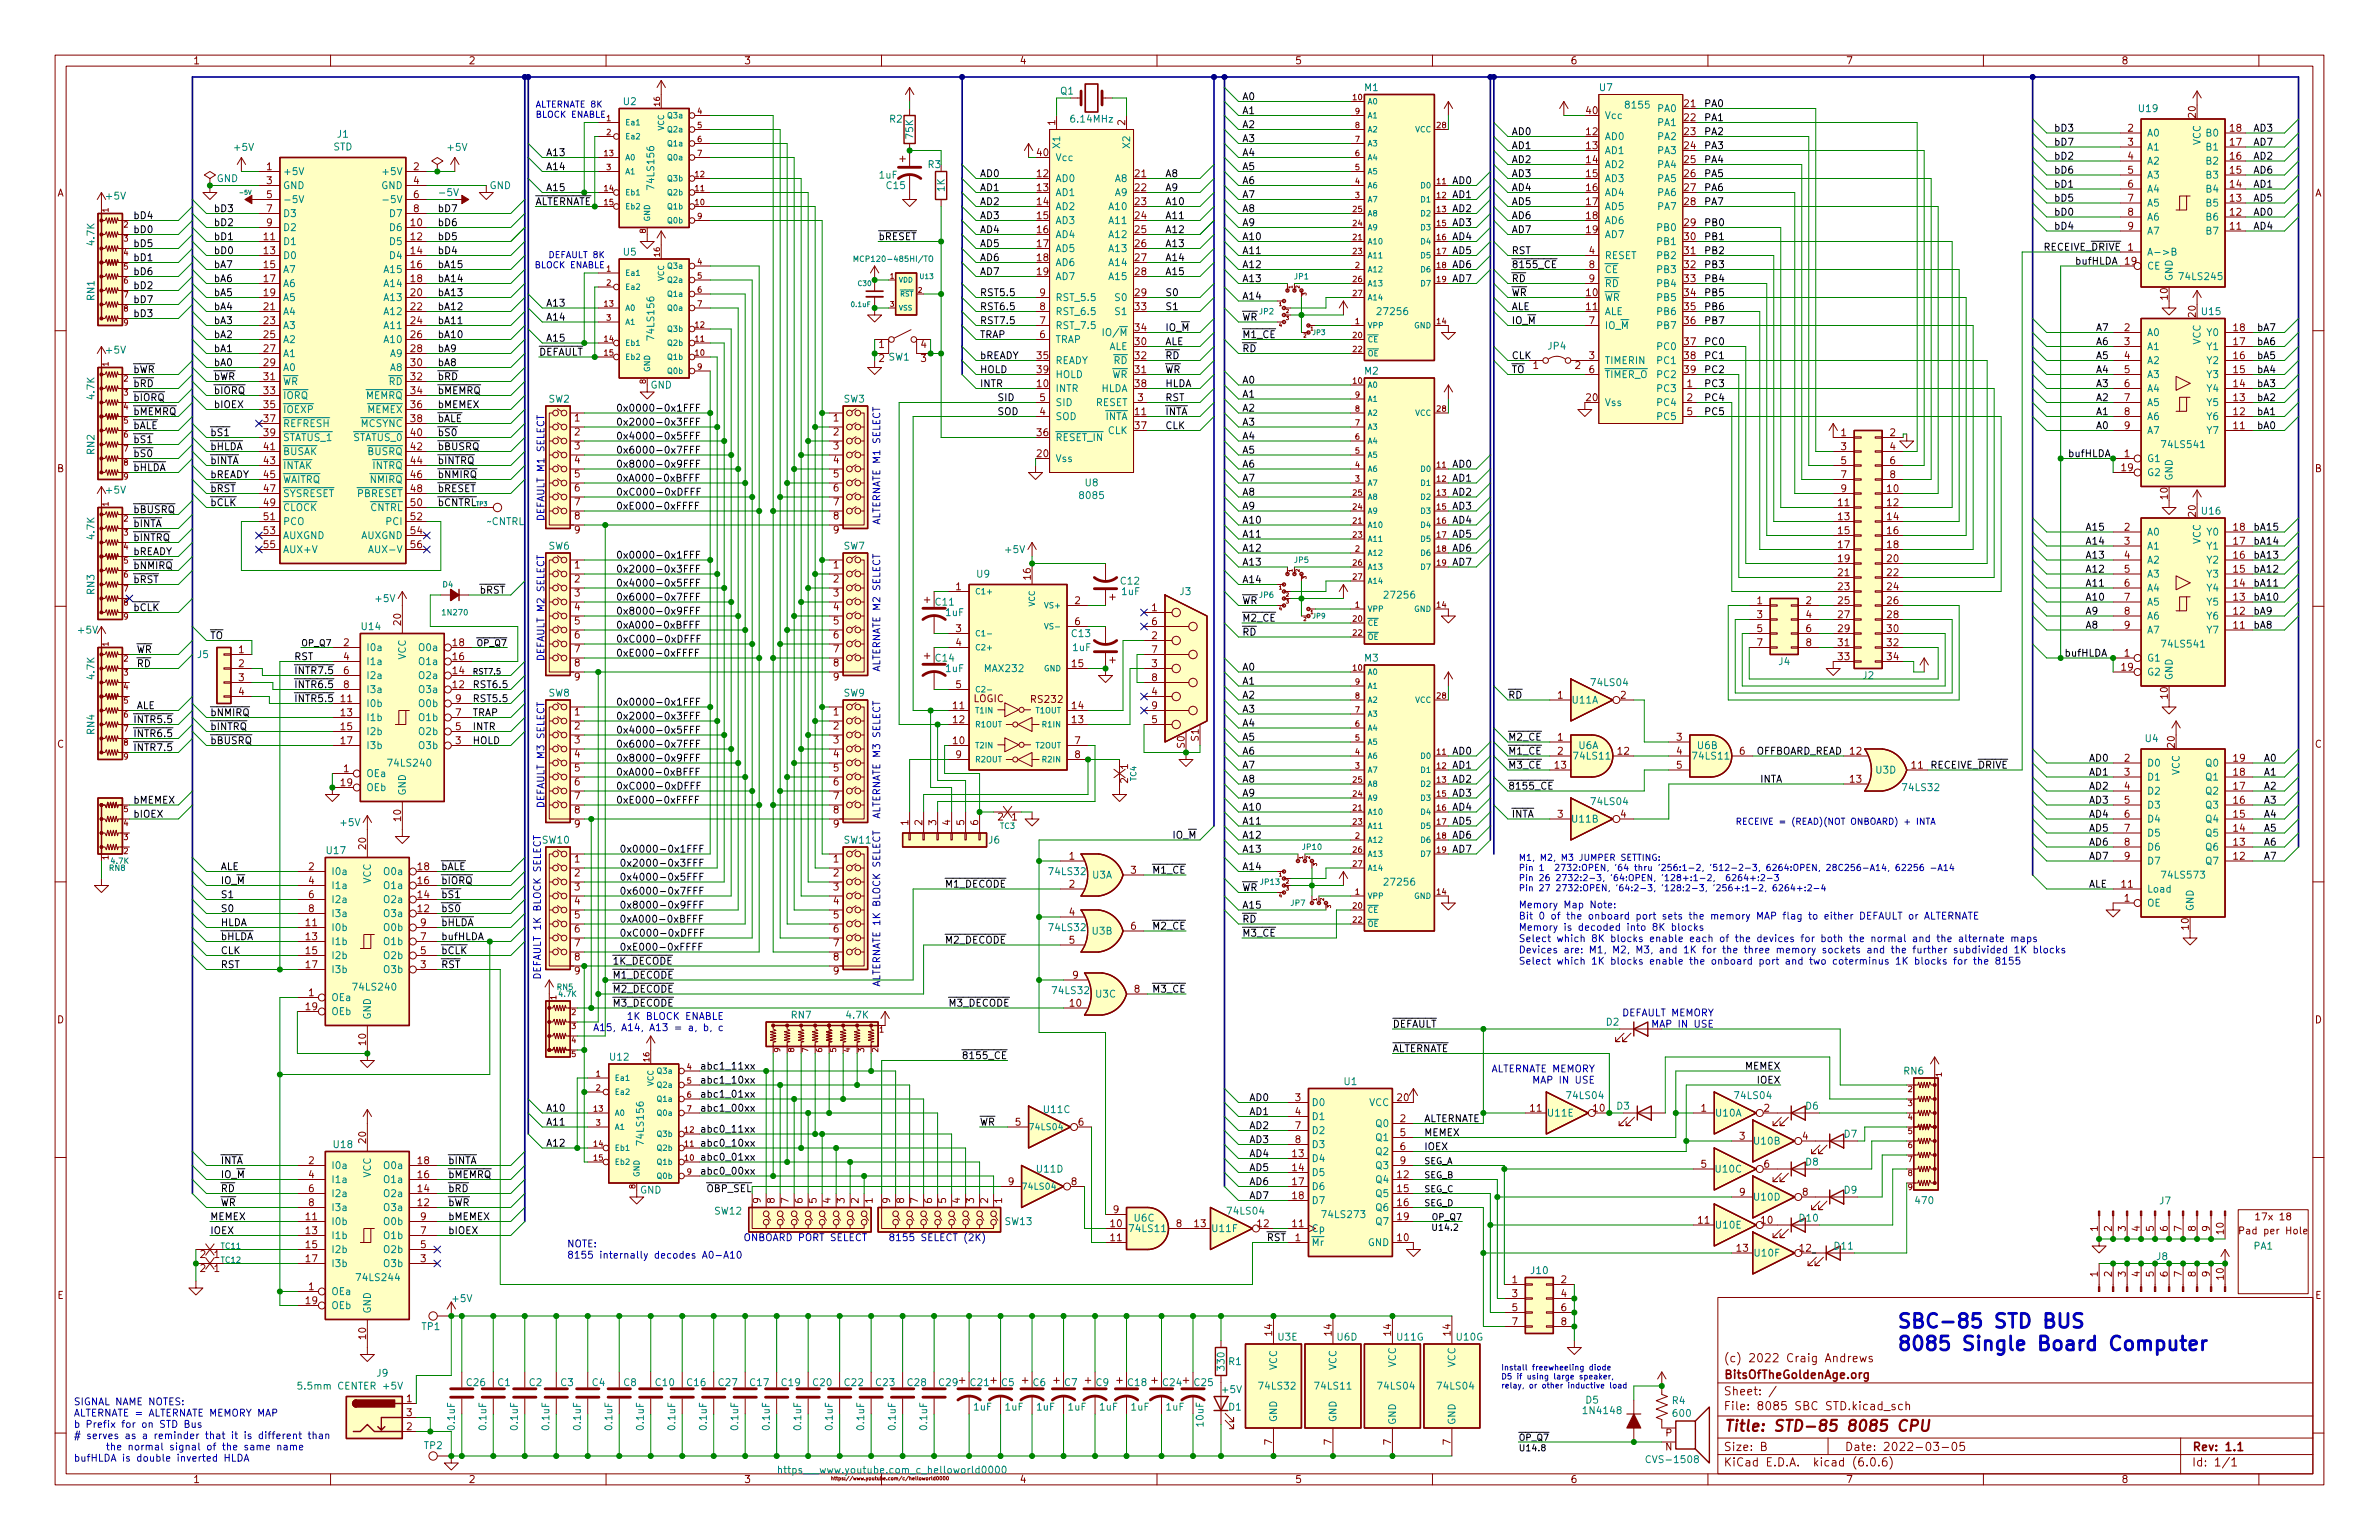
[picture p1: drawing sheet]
<svg xmlns="http://www.w3.org/2000/svg" width="432mm" height="279mm" viewBox="0 0 432 279" stroke-linecap="round" stroke-linejoin="round" font-family="sans-serif">
<defs><g id="words">
<g font-size="3.5" fill="#0000c2">
<text x="344.2" y="240.9">SBC-85 STD BUS</text>
<text x="344.2" y="245">8085 Single Board Computer</text>
</g>
<text font-size="2.8" fill="#840000" x="312.8" y="259.7">Title: STD-85 8085 CPU</text>
<g font-size="2.1" fill="#840000">
<text x="312.8" y="250.2">BitsOfTheGoldenAge.org</text>
<text x="312.8" y="247.1">(c) 2022 Craig Andrews</text>
<text x="312.8" y="255.9">File: 8085 SBC STD.kicad_sch</text>
<text x="312.8" y="253.2">Sheet: /</text>
<text x="312.8" y="263.2">Size: B</text>
<text x="334.8" y="263.2">Date: 2022-03-05</text>
<text x="397.8" y="263.2">Rev: 1.1</text>
<text x="312.8" y="266">KiCad E.D.A. kicad (6.0.6)</text>
<text x="397.8" y="266">Id: 1/1</text>
</g>
<g font-size="1.8" fill="#840000">
<text x="35" y="11.7">1</text>
<text x="85" y="11.7">2</text>
<text x="135" y="11.7">3</text>
<text x="185" y="11.7">4</text>
<text x="235" y="11.7">5</text>
<text x="285" y="11.7">6</text>
<text x="335" y="11.7">7</text>
<text x="385" y="11.7">8</text>
<text x="191.5" y="22.7" transform="rotate(-90 191.5 22.7)">1</text>
<text x="204.2" y="22.7" transform="rotate(-90 204.2 22.7)">2</text>
<text x="287.9" y="20.7">40</text>
<text x="305.7" y="19.4">21</text>
<text x="305.7" y="22">22</text>
<text x="386.2" y="23.9">2</text>
<text x="398.5" y="21.3" transform="rotate(-90 398.5 21.3)">20</text>
<text x="404.8" y="23.9">18</text>
<text x="188.2" y="28.3">40</text>
<text x="287.9" y="24.5">12</text>
<text x="287.9" y="27.1">13</text>
<text x="287.9" y="29.6">14</text>
<text x="305.7" y="24.5">23</text>
<text x="305.7" y="27.1">24</text>
<text x="305.7" y="29.6">25</text>
<text x="386.2" y="26.4">3</text>
<text x="386.2" y="29">4</text>
<text x="404.8" y="29">16</text>
<text x="404.8" y="26.4">17</text>
<text x="10.3" y="35.6">A</text>
<text x="48.4" y="30.9">1</text>
<text x="48.4" y="33.4">3</text>
<text x="48.4" y="35.9">5</text>
<text x="75.1" y="30.9">2</text>
<text x="75.1" y="33.4">4</text>
<text x="75.1" y="35.9">6</text>
<text x="188.2" y="32.1">12</text>
<text x="188.2" y="34.7">13</text>
<text x="206" y="32.1">21</text>
<text x="206" y="34.7">22</text>
<text x="287.9" y="32.1">15</text>
<text x="287.9" y="34.7">16</text>
<text x="305.7" y="32.1">26</text>
<text x="305.7" y="34.7">27</text>
<text x="386.2" y="31.5">5</text>
<text x="386.2" y="34">6</text>
<text x="404.8" y="34">14</text>
<text x="404.8" y="31.5">15</text>
<text x="420.1" y="35.6">A</text>
<text x="48.4" y="38.5">7</text>
<text x="48.4" y="41">9</text>
<text x="74.6" y="41">10</text>
<text x="75.1" y="38.5">8</text>
<text x="188.2" y="37.2">14</text>
<text x="188.2" y="39.8">15</text>
<text x="206" y="37.2">23</text>
<text x="206" y="39.8">24</text>
<text x="287.9" y="37.2">17</text>
<text x="287.9" y="39.8">18</text>
<text x="305.7" y="37.2">28</text>
<text x="305.7" y="41">29</text>
<text x="386.2" y="36.6">7</text>
<text x="386.2" y="39.1">8</text>
<text x="386.2" y="41.7">9</text>
<text x="404.8" y="41.7">11</text>
<text x="404.8" y="39.1">12</text>
<text x="404.8" y="36.6">13</text>
<text x="47.9" y="43.6">11</text>
<text x="47.9" y="46.1">13</text>
<text x="74.6" y="43.6">12</text>
<text x="74.6" y="46.1">14</text>
<text x="188.2" y="42.3">16</text>
<text x="188.2" y="44.8">17</text>
<text x="188.2" y="47.4">18</text>
<text x="206" y="42.3">25</text>
<text x="206" y="44.8">26</text>
<text x="206" y="47.4">27</text>
<text x="287.9" y="42.3">19</text>
<text x="288.4" y="46.1">4</text>
<text x="305.7" y="43.6">30</text>
<text x="305.7" y="46.1">31</text>
<text x="386.2" y="45.5">1</text>
<text x="47.9" y="48.6">15</text>
<text x="47.9" y="51.2">17</text>
<text x="47.9" y="53.7">19</text>
<text x="74.6" y="48.6">16</text>
<text x="74.6" y="51.2">18</text>
<text x="74.6" y="53.7">20</text>
<text x="188.2" y="49.9">19</text>
<text x="188.7" y="53.7">9</text>
<text x="206" y="49.9">28</text>
<text x="206" y="53.7">29</text>
<text x="287.9" y="53.7">10</text>
<text x="288.4" y="48.6">8</text>
<text x="288.4" y="51.2">9</text>
<text x="305.7" y="48.6">32</text>
<text x="305.7" y="51.2">33</text>
<text x="305.7" y="53.7">34</text>
<text x="385.7" y="48">19</text>
<text x="47.9" y="56.3">21</text>
<text x="47.9" y="58.8">23</text>
<text x="74.6" y="56.3">22</text>
<text x="74.6" y="58.8">24</text>
<text x="188.7" y="58.8">7</text>
<text x="188.7" y="56.3">8</text>
<text x="206" y="56.3">33</text>
<text x="287.9" y="56.3">11</text>
<text x="288.4" y="58.8">7</text>
<text x="305.7" y="56.3">35</text>
<text x="305.7" y="58.8">36</text>
<text x="393.4" y="54.3" transform="rotate(-90 393.4 54.3)">10</text>
<text x="398.5" y="57.5" transform="rotate(-90 398.5 57.5)">20</text>
<text x="47.9" y="61.3">25</text>
<text x="47.9" y="63.9">27</text>
<text x="74.6" y="61.3">26</text>
<text x="74.6" y="63.9">28</text>
<text x="159.5" y="63.1">1</text>
<text x="167.1" y="65.7">3</text>
<text x="167.1" y="63.1">4</text>
<text x="188.2" y="65.2">35</text>
<text x="188.7" y="61.3">6</text>
<text x="206" y="62.6">30</text>
<text x="206" y="65.2">32</text>
<text x="206" y="60.1">34</text>
<text x="288.4" y="65.2">3</text>
<text x="305.7" y="62.6">37</text>
<text x="305.7" y="65.2">38</text>
<text x="385.6" y="60.1">2</text>
<text x="385.6" y="62.6">3</text>
<text x="385.6" y="65.2">4</text>
<text x="405.4" y="65.2">16</text>
<text x="405.4" y="62.6">17</text>
<text x="405.4" y="60.1">18</text>
<text x="47.9" y="66.4">29</text>
<text x="47.9" y="69">31</text>
<text x="47.9" y="71.5">33</text>
<text x="74.6" y="66.4">30</text>
<text x="74.6" y="69">32</text>
<text x="74.6" y="71.5">34</text>
<text x="188.2" y="70.2">10</text>
<text x="188.2" y="67.7">39</text>
<text x="206" y="67.7">31</text>
<text x="206" y="70.2">38</text>
<text x="278.3" y="66.9">1</text>
<text x="285.9" y="66.9">2</text>
<text x="288.4" y="67.7">6</text>
<text x="305.7" y="67.7">39</text>
<text x="306.2" y="70.2">1</text>
<text x="385.6" y="67.7">5</text>
<text x="385.6" y="70.2">6</text>
<text x="405.4" y="70.2">14</text>
<text x="405.4" y="67.7">15</text>
<text x="47.9" y="74">35</text>
<text x="47.9" y="76.6">37</text>
<text x="74.6" y="74">36</text>
<text x="74.6" y="76.6">38</text>
<text x="104.3" y="76.5">1</text>
<text x="151.3" y="76.5">1</text>
<text x="188.7" y="75.3">4</text>
<text x="188.7" y="72.8">5</text>
<text x="206" y="75.3">11</text>
<text x="206" y="77.9">37</text>
<text x="206.5" y="72.8">3</text>
<text x="287.9" y="72.8">20</text>
<text x="306.2" y="72.8">2</text>
<text x="306.2" y="75.3">5</text>
<text x="385.6" y="72.8">7</text>
<text x="385.6" y="75.3">8</text>
<text x="385.6" y="77.9">9</text>
<text x="405.4" y="77.9">11</text>
<text x="405.4" y="75.3">12</text>
<text x="405.4" y="72.8">13</text>
<text x="47.9" y="79.1">39</text>
<text x="47.9" y="81.7">41</text>
<text x="74.6" y="79.1">40</text>
<text x="74.6" y="81.7">42</text>
<text x="104.3" y="79">2</text>
<text x="104.3" y="81.5">3</text>
<text x="151.3" y="79">2</text>
<text x="151.3" y="81.5">3</text>
<text x="188.2" y="82.9">20</text>
<text x="188.2" y="79.1">36</text>
<text x="334.2" y="79.1">1</text>
<text x="334.2" y="81.7">3</text>
<text x="343" y="79.1">2</text>
<text x="343" y="81.7">4</text>
<text x="385.6" y="82.9">1</text>
<text x="10.3" y="85.7">B</text>
<text x="47.9" y="84.2">43</text>
<text x="47.9" y="86.7">45</text>
<text x="47.9" y="89.3">47</text>
<text x="74.6" y="84.2">44</text>
<text x="74.6" y="86.7">46</text>
<text x="74.6" y="89.3">48</text>
<text x="104.3" y="84.1">4</text>
<text x="104.3" y="86.6">5</text>
<text x="104.3" y="89.2">6</text>
<text x="151.3" y="84.1">4</text>
<text x="151.3" y="86.6">5</text>
<text x="151.3" y="89.2">6</text>
<text x="334.2" y="84.2">5</text>
<text x="334.2" y="86.7">7</text>
<text x="334.2" y="89.3">9</text>
<text x="342.6" y="89.3">10</text>
<text x="343" y="84.2">6</text>
<text x="343" y="86.7">8</text>
<text x="385.1" y="85.5">19</text>
<text x="420.1" y="85.7">B</text>
<text x="47.9" y="91.8">49</text>
<text x="47.9" y="94.4">51</text>
<text x="74.6" y="91.8">50</text>
<text x="74.6" y="94.4">52</text>
<text x="104.3" y="91.7">7</text>
<text x="104.3" y="94.2">8</text>
<text x="151.3" y="91.7">7</text>
<text x="151.3" y="94.2">8</text>
<text x="333.7" y="91.8">11</text>
<text x="333.7" y="94.4">13</text>
<text x="342.6" y="91.8">12</text>
<text x="342.6" y="94.4">14</text>
<text x="393.4" y="90.5" transform="rotate(-90 393.4 90.5)">10</text>
<text x="398.5" y="93.7" transform="rotate(-90 398.5 93.7)">20</text>
<text x="47.9" y="96.9">53</text>
<text x="47.9" y="99.4">55</text>
<text x="74.6" y="96.9">54</text>
<text x="74.6" y="99.4">56</text>
<text x="104.3" y="96.8">9</text>
<text x="151.3" y="96.8">9</text>
<text x="333.7" y="96.9">15</text>
<text x="333.7" y="99.4">17</text>
<text x="333.7" y="102">19</text>
<text x="342.6" y="96.9">16</text>
<text x="342.6" y="99.4">18</text>
<text x="342.6" y="102">20</text>
<text x="385.6" y="96.3">2</text>
<text x="385.6" y="98.8">3</text>
<text x="385.6" y="101.3">4</text>
<text x="405.4" y="101.3">16</text>
<text x="405.4" y="98.8">17</text>
<text x="405.4" y="96.3">18</text>
<text x="104.3" y="103.1">1</text>
<text x="104.3" y="105.7">2</text>
<text x="151.3" y="103.1">1</text>
<text x="151.3" y="105.7">2</text>
<text x="173.5" y="107.1">1</text>
<text x="187.1" y="105.1" transform="rotate(-90 187.1 105.1)">16</text>
<text x="333.7" y="104.5">21</text>
<text x="333.7" y="107.1">23</text>
<text x="342.6" y="104.5">22</text>
<text x="342.6" y="107.1">24</text>
<text x="385.6" y="103.9">5</text>
<text x="385.6" y="106.4">6</text>
<text x="405.4" y="106.4">14</text>
<text x="405.4" y="103.9">15</text>
<text x="72.8" y="113.4" transform="rotate(-90 72.8 113.4)">20</text>
<text x="104.3" y="108.2">3</text>
<text x="104.3" y="110.7">4</text>
<text x="104.3" y="113.3">5</text>
<text x="151.3" y="108.2">3</text>
<text x="151.3" y="110.7">4</text>
<text x="151.3" y="113.3">5</text>
<text x="195.1" y="109.6">2</text>
<text x="195.1" y="113.4">6</text>
<text x="209.1" y="110.9">1</text>
<text x="209.1" y="113.4">6</text>
<text x="318.9" y="109.6">1</text>
<text x="318.9" y="112.1">3</text>
<text x="327.8" y="109.6">2</text>
<text x="327.8" y="112.1">4</text>
<text x="333.7" y="109.6">25</text>
<text x="333.7" y="112.1">27</text>
<text x="342.6" y="109.6">26</text>
<text x="342.6" y="112.1">28</text>
<text x="385.6" y="109">7</text>
<text x="385.6" y="111.5">8</text>
<text x="405.4" y="111.5">12</text>
<text x="405.4" y="109">13</text>
<text x="43.3" y="118.5">1</text>
<text x="62.4" y="117.2">2</text>
<text x="62.4" y="119.8">4</text>
<text x="82.2" y="119.8">16</text>
<text x="82.2" y="117.2">18</text>
<text x="104.3" y="115.8">6</text>
<text x="104.3" y="118.4">7</text>
<text x="151.3" y="115.8">6</text>
<text x="151.3" y="118.4">7</text>
<text x="173.5" y="114.7">3</text>
<text x="173.5" y="117.2">4</text>
<text x="209.1" y="116">2</text>
<text x="209.1" y="118.5">7</text>
<text x="318.9" y="114.7">5</text>
<text x="318.9" y="117.2">7</text>
<text x="327.8" y="114.7">6</text>
<text x="327.8" y="117.2">8</text>
<text x="333.7" y="114.7">29</text>
<text x="333.7" y="117.2">31</text>
<text x="333.7" y="119.8">33</text>
<text x="342.6" y="114.7">30</text>
<text x="342.6" y="117.2">32</text>
<text x="342.6" y="119.8">34</text>
<text x="385.6" y="119.1">1</text>
<text x="385.6" y="114">9</text>
<text x="405.4" y="114">11</text>
<text x="43.3" y="121">2</text>
<text x="43.3" y="123.6">3</text>
<text x="82.2" y="124.8">12</text>
<text x="82.2" y="122.3">14</text>
<text x="104.3" y="120.9">8</text>
<text x="104.3" y="123.4">9</text>
<text x="151.3" y="120.9">8</text>
<text x="151.3" y="123.4">9</text>
<text x="173.5" y="124.8">5</text>
<text x="194.6" y="121">15</text>
<text x="209.1" y="121">3</text>
<text x="209.1" y="123.6">8</text>
<text x="385.1" y="121.7">19</text>
<text x="43.3" y="126.1">4</text>
<text x="61.9" y="129.9">13</text>
<text x="82.7" y="129.9">7</text>
<text x="82.7" y="127.4">9</text>
<text x="104.3" y="129.8">1</text>
<text x="151.3" y="129.8">1</text>
<text x="173" y="128.7">11</text>
<text x="173" y="131.2">12</text>
<text x="176.7" y="127.4">LOGIC</text>
<text x="187.3" y="127.5">RS232</text>
<text x="194.6" y="131.2">13</text>
<text x="194.6" y="128.7">14</text>
<text x="209.1" y="126.1">4</text>
<text x="209.1" y="131.2">5</text>
<text x="209.1" y="128.7">9</text>
<text x="282.7" y="126.7">1</text>
<text x="294.1" y="126.7">2</text>
<text x="393.4" y="126.7" transform="rotate(-90 393.4 126.7)">10</text>
<text x="10.3" y="135.6">C</text>
<text x="61.9" y="132.5">15</text>
<text x="61.9" y="135">17</text>
<text x="82.7" y="135">3</text>
<text x="82.7" y="132.5">5</text>
<text x="104.3" y="132.3">2</text>
<text x="104.3" y="134.9">3</text>
<text x="104.3" y="137.4">4</text>
<text x="151.3" y="132.3">2</text>
<text x="151.3" y="134.9">3</text>
<text x="151.3" y="137.4">4</text>
<text x="173" y="135">10</text>
<text x="173.5" y="137.5">9</text>
<text x="195.1" y="135">7</text>
<text x="195.1" y="137.5">8</text>
<text x="215" y="135.7" transform="rotate(-90 215 135.7)">S0</text>
<text x="217.6" y="134.4" transform="rotate(-90 217.6 134.4)">S1</text>
<text x="293.7" y="136.9">12</text>
<text x="304.3" y="134.4">3</text>
<text x="304.3" y="136.9">4</text>
<text x="315.7" y="136.9">6</text>
<text x="335.8" y="136.9">12</text>
<text x="394.7" y="135.6" transform="rotate(-90 394.7 135.6)">20</text>
<text x="420.1" y="135.6">C</text>
<text x="61.9" y="142.6">19</text>
<text x="62.4" y="140.1">1</text>
<text x="104.3" y="140">5</text>
<text x="104.3" y="142.5">6</text>
<text x="151.3" y="140">5</text>
<text x="151.3" y="142.5">6</text>
<text x="204.7" y="139.6" transform="rotate(-90 204.7 139.6)">1</text>
<text x="304.3" y="139.4">5</text>
<text x="335.8" y="142">13</text>
<text x="385.6" y="138.2">2</text>
<text x="385.6" y="140.7">3</text>
<text x="385.6" y="143.3">4</text>
<text x="405.4" y="143.3">17</text>
<text x="405.4" y="140.7">18</text>
<text x="405.4" y="138.2">19</text>
<text x="72.8" y="148.9" transform="rotate(-90 72.8 148.9)">10</text>
<text x="104.3" y="145">7</text>
<text x="104.3" y="147.6">8</text>
<text x="151.3" y="145">7</text>
<text x="151.3" y="147.6">8</text>
<text x="164.8" y="149.7" transform="rotate(-90 164.8 149.7)">1</text>
<text x="167.4" y="149.7" transform="rotate(-90 167.4 149.7)">2</text>
<text x="169.9" y="149.7" transform="rotate(-90 169.9 149.7)">3</text>
<text x="172.5" y="149.7" transform="rotate(-90 172.5 149.7)">4</text>
<text x="175" y="149.7" transform="rotate(-90 175 149.7)">5</text>
<text x="177.5" y="149.7" transform="rotate(-90 177.5 149.7)">6</text>
<text x="183.7" y="148.8">1</text>
<text x="282.7" y="148.3">3</text>
<text x="294.1" y="148.3">4</text>
<text x="385.6" y="145.8">5</text>
<text x="385.6" y="148.3">6</text>
<text x="405.4" y="148.3">15</text>
<text x="405.4" y="145.8">16</text>
<text x="66.4" y="154" transform="rotate(-90 66.4 154)">20</text>
<text x="104.3" y="150.1">9</text>
<text x="151.3" y="150.1">9</text>
<text x="194.1" y="156">1</text>
<text x="385.6" y="150.9">7</text>
<text x="385.6" y="153.4">8</text>
<text x="385.6" y="156">9</text>
<text x="405.4" y="156">12</text>
<text x="405.4" y="153.4">13</text>
<text x="405.4" y="150.9">14</text>
<text x="56" y="157.9">2</text>
<text x="56" y="160.4">4</text>
<text x="75.9" y="160.4">16</text>
<text x="75.9" y="157.9">18</text>
<text x="104.3" y="156.5">1</text>
<text x="104.3" y="159">2</text>
<text x="104.3" y="161.5">3</text>
<text x="151.3" y="156.5">1</text>
<text x="151.3" y="159">2</text>
<text x="151.3" y="161.5">3</text>
<text x="194.1" y="161">2</text>
<text x="205.2" y="158.5">3</text>
<text x="385.1" y="161">11</text>
<text x="56" y="162.9">6</text>
<text x="56" y="165.5">8</text>
<text x="75.9" y="165.5">12</text>
<text x="75.9" y="162.9">14</text>
<text x="104.3" y="164.1">4</text>
<text x="104.3" y="166.6">5</text>
<text x="151.3" y="164.1">4</text>
<text x="151.3" y="166.6">5</text>
<text x="194.1" y="166.1">4</text>
<text x="385.6" y="163.6">1</text>
<text x="55.5" y="168">11</text>
<text x="55.5" y="170.6">13</text>
<text x="55.5" y="173.1">15</text>
<text x="76.3" y="173.1">5</text>
<text x="76.3" y="170.6">7</text>
<text x="76.3" y="168">9</text>
<text x="104.3" y="169.2">6</text>
<text x="104.3" y="171.7">7</text>
<text x="151.3" y="169.2">6</text>
<text x="151.3" y="171.7">7</text>
<text x="194.1" y="171.2">5</text>
<text x="205.2" y="168.7">6</text>
<text x="397.3" y="168.6" transform="rotate(-90 397.3 168.6)">10</text>
<text x="55.5" y="175.6">17</text>
<text x="76.3" y="175.6">3</text>
<text x="104.3" y="174.2">8</text>
<text x="104.3" y="176.8">9</text>
<text x="151.3" y="174.2">8</text>
<text x="151.3" y="176.8">9</text>
<text x="194.7" y="177.5">9</text>
<text x="10.3" y="185.7">D</text>
<text x="55.5" y="183.3">19</text>
<text x="56" y="180.7">1</text>
<text x="194.2" y="182.6">10</text>
<text x="420.1" y="185.7">D</text>
<text x="66.4" y="189.6" transform="rotate(-90 66.4 189.6)">10</text>
<text x="235.1" y="199.8">3</text>
<text x="235.1" y="202.3">4</text>
<text x="253.7" y="199.8">20</text>
<text x="254.1" y="203.6">2</text>
<text x="277.8" y="201.7">11</text>
<text x="289.2" y="201.7">10</text>
<text x="308.8" y="201.7">1</text>
<text x="320.2" y="201.7">2</text>
<text x="66.4" y="207.4" transform="rotate(-90 66.4 207.4)">20</text>
<text x="184.3" y="204.2">5</text>
<text x="195.7" y="204.2">6</text>
<text x="234.6" y="209.9">13</text>
<text x="235.1" y="204.9">7</text>
<text x="235.1" y="207.4">8</text>
<text x="254.1" y="206.1">5</text>
<text x="254.1" y="208.7">6</text>
<text x="315.7" y="206.8">3</text>
<text x="327.2" y="206.8">4</text>
<text x="56" y="211.2">2</text>
<text x="56" y="213.7">4</text>
<text x="75.9" y="213.7">16</text>
<text x="75.9" y="211.2">18</text>
<text x="183" y="215">9</text>
<text x="194.5" y="215">8</text>
<text x="234.6" y="212.5">14</text>
<text x="234.6" y="215">17</text>
<text x="253.7" y="213.7">12</text>
<text x="254.1" y="211.2">9</text>
<text x="308.8" y="211.8">5</text>
<text x="320.2" y="211.8">6</text>
<text x="55.5" y="221.4">11</text>
<text x="56" y="216.3">6</text>
<text x="56" y="218.8">8</text>
<text x="75.9" y="218.8">12</text>
<text x="75.9" y="216.3">14</text>
<text x="76.3" y="221.4">9</text>
<text x="138" y="218.3" transform="rotate(-90 138 218.3)">9</text>
<text x="140.6" y="218.3" transform="rotate(-90 140.6 218.3)">8</text>
<text x="143.1" y="218.3" transform="rotate(-90 143.1 218.3)">7</text>
<text x="145.7" y="218.3" transform="rotate(-90 145.7 218.3)">6</text>
<text x="148.2" y="218.3" transform="rotate(-90 148.2 218.3)">5</text>
<text x="150.7" y="218.3" transform="rotate(-90 150.7 218.3)">4</text>
<text x="153.3" y="218.3" transform="rotate(-90 153.3 218.3)">3</text>
<text x="155.8" y="218.3" transform="rotate(-90 155.8 218.3)">2</text>
<text x="158.4" y="218.3" transform="rotate(-90 158.4 218.3)">1</text>
<text x="161.5" y="218.3" transform="rotate(-90 161.5 218.3)">9</text>
<text x="164.1" y="218.3" transform="rotate(-90 164.1 218.3)">8</text>
<text x="166.6" y="218.3" transform="rotate(-90 166.6 218.3)">7</text>
<text x="169.2" y="218.3" transform="rotate(-90 169.2 218.3)">6</text>
<text x="171.7" y="218.3" transform="rotate(-90 171.7 218.3)">5</text>
<text x="174.2" y="218.3" transform="rotate(-90 174.2 218.3)">4</text>
<text x="176.8" y="218.3" transform="rotate(-90 176.8 218.3)">3</text>
<text x="179.3" y="218.3" transform="rotate(-90 179.3 218.3)">2</text>
<text x="181.9" y="218.3" transform="rotate(-90 181.9 218.3)">1</text>
<text x="202.1" y="220.1">9</text>
<text x="234.6" y="217.6">18</text>
<text x="253.7" y="216.3">15</text>
<text x="253.7" y="218.8">16</text>
<text x="253.7" y="221.4">19</text>
<text x="308.3" y="222">11</text>
<text x="315.7" y="216.9">9</text>
<text x="319.7" y="222">10</text>
<text x="327.2" y="216.9">8</text>
<text x="409.9" y="221.4">17x 18</text>
<text x="55.5" y="223.9">13</text>
<text x="55.5" y="226.4">15</text>
<text x="76.3" y="226.4">5</text>
<text x="76.3" y="223.9">7</text>
<text x="201.6" y="222.6">10</text>
<text x="201.6" y="225.2">11</text>
<text x="213.5" y="222.6">8</text>
<text x="216.8" y="222.6">13</text>
<text x="228.3" y="222.6">12</text>
<text x="234.6" y="222.6">11</text>
<text x="253.7" y="225.2">10</text>
<text x="315.2" y="227.1">13</text>
<text x="326.7" y="227.1">12</text>
<text x="380.7" y="223.4" transform="rotate(-90 380.7 223.4)">1</text>
<text x="383.3" y="223.4" transform="rotate(-90 383.3 223.4)">2</text>
<text x="385.8" y="223.4" transform="rotate(-90 385.8 223.4)">3</text>
<text x="388.4" y="223.4" transform="rotate(-90 388.4 223.4)">4</text>
<text x="390.9" y="223.4" transform="rotate(-90 390.9 223.4)">5</text>
<text x="393.4" y="223.4" transform="rotate(-90 393.4 223.4)">6</text>
<text x="396" y="223.4" transform="rotate(-90 396 223.4)">7</text>
<text x="398.5" y="223.4" transform="rotate(-90 398.5 223.4)">8</text>
<text x="401.1" y="223.4" transform="rotate(-90 401.1 223.4)">9</text>
<text x="403.6" y="223.9" transform="rotate(-90 403.6 223.9)">10</text>
<text x="407.2" y="223.9">Pad per Hole</text>
<text x="36.3" y="230.8">2</text>
<text x="36.3" y="228.2">2</text>
<text x="38.9" y="230.8">1</text>
<text x="38.9" y="228.2">1</text>
<text x="55.5" y="229">17</text>
<text x="76.3" y="229">3</text>
<text x="274.5" y="232.8">1</text>
<text x="283.4" y="232.8">2</text>
<text x="380.7" y="231.6" transform="rotate(-90 380.7 231.6)">1</text>
<text x="383.3" y="231.6" transform="rotate(-90 383.3 231.6)">2</text>
<text x="385.8" y="231.6" transform="rotate(-90 385.8 231.6)">3</text>
<text x="388.4" y="231.6" transform="rotate(-90 388.4 231.6)">4</text>
<text x="390.9" y="231.6" transform="rotate(-90 390.9 231.6)">5</text>
<text x="393.4" y="231.6" transform="rotate(-90 393.4 231.6)">6</text>
<text x="396" y="231.6" transform="rotate(-90 396 231.6)">7</text>
<text x="398.5" y="231.6" transform="rotate(-90 398.5 231.6)">8</text>
<text x="401.1" y="231.6" transform="rotate(-90 401.1 231.6)">9</text>
<text x="403.6" y="232.1" transform="rotate(-90 403.6 232.1)">10</text>
<text x="10.4" y="235.7">E</text>
<text x="55.5" y="236.6">19</text>
<text x="56" y="234.1">1</text>
<text x="274.5" y="235.3">3</text>
<text x="274.5" y="237.9">5</text>
<text x="283.4" y="235.3">4</text>
<text x="283.4" y="237.9">6</text>
<text x="420.2" y="235.7">E</text>
<text x="66.4" y="242.9" transform="rotate(-90 66.4 242.9)">10</text>
<text x="230.9" y="242.3" transform="rotate(-90 230.9 242.3)">14</text>
<text x="241.7" y="242.3" transform="rotate(-90 241.7 242.3)">14</text>
<text x="252.5" y="242.3" transform="rotate(-90 252.5 242.3)">14</text>
<text x="263.3" y="242.3" transform="rotate(-90 263.3 242.3)">14</text>
<text x="274.5" y="240.4">7</text>
<text x="283.4" y="240.4">8</text>
<text x="73.8" y="254.4">1</text>
<text x="73.8" y="256.9">3</text>
<text x="73.8" y="259.5">2</text>
<text x="230.9" y="262.1" transform="rotate(-90 230.9 262.1)">7</text>
<text x="241.7" y="262.1" transform="rotate(-90 241.7 262.1)">7</text>
<text x="252.5" y="262.1" transform="rotate(-90 252.5 262.1)">7</text>
<text x="263.3" y="262.1" transform="rotate(-90 263.3 262.1)">7</text>
<text x="302.3" y="263.1">N</text>
<text x="302.3" y="260.6">P</text>
<text x="35" y="269.1">1</text>
<text x="85" y="269.1">2</text>
<text x="135" y="269.1">3</text>
<text x="185" y="269.1">4</text>
<text x="235" y="269.1">5</text>
<text x="285" y="269.1">6</text>
<text x="335" y="269.1">7</text>
<text x="385" y="269.1">8</text>
</g>
<g font-size="1.8" fill="#008484">
<text x="192.5" y="17.1">Q1</text>
<text x="247.7" y="16.5">M1</text>
<text x="290.3" y="16.5">U7</text>
<text x="113.2" y="19.1">U2</text>
<text x="161.5" y="22.2">R2</text>
<text x="194.6" y="22.2">6.14MHz</text>
<text x="291.2" y="21.6">Vcc</text>
<text x="295.2" y="19.7">8155</text>
<text x="301" y="20.3">PA0</text>
<text x="301" y="22.9">PA1</text>
<text x="388.3" y="20.3">U19</text>
<text x="42.6" y="27.4">+5V</text>
<text x="60.5" y="27.3">STD</text>
<text x="61.2" y="25">J1</text>
<text x="81.3" y="27.4">+5V</text>
<text x="165.7" y="25.1" transform="rotate(-90 165.7 25.1)">75K</text>
<text x="191.5" y="29.2">Vcc</text>
<text x="192.4" y="26.7" transform="rotate(-90 192.4 26.7)">X1</text>
<text x="205.1" y="26.7" transform="rotate(-90 205.1 26.7)">X2</text>
<text x="291.2" y="25.4">AD0</text>
<text x="291.2" y="27.9">AD1</text>
<text x="301" y="25.4">PA2</text>
<text x="301" y="27.9">PA3</text>
<text x="389.6" y="24.8">A0</text>
<text x="389.6" y="27.3">A1</text>
<text x="389.6" y="29.8">A2</text>
<text x="399.4" y="26.3" transform="rotate(-90 399.4 26.3)">VCC</text>
<text x="400.6" y="29.8">B2</text>
<text x="400.6" y="27.3">B1</text>
<text x="400.6" y="24.8">B0</text>
<text x="39.3" y="33">GND</text>
<text x="51.3" y="31.8">+5V</text>
<text x="51.3" y="34.3">GND</text>
<text x="69.2" y="34.3">GND</text>
<text x="70" y="31.8">+5V</text>
<text x="80" y="35.6">-5V</text>
<text x="88.8" y="34.3">GND</text>
<text x="118.7" y="34.1" transform="rotate(-90 118.7 34.1)">74LS156</text>
<text x="159.6" y="32.4">1uF</text>
<text x="161" y="34.3">C15</text>
<text x="168.5" y="30.5">R3</text>
<text x="171.4" y="34.7" transform="rotate(-90 171.4 34.7)">1K</text>
<text x="191.5" y="33">AD0</text>
<text x="191.5" y="35.6">AD1</text>
<text x="202.5" y="33">A8</text>
<text x="202.5" y="35.6">A9</text>
<text x="291.2" y="30.5">AD2</text>
<text x="291.2" y="33">AD3</text>
<text x="291.2" y="35.6">AD4</text>
<text x="301" y="30.5">PA4</text>
<text x="301" y="33">PA5</text>
<text x="301" y="35.6">PA6</text>
<text x="389.6" y="32.4">A3</text>
<text x="389.6" y="34.9">A4</text>
<text x="400.6" y="34.9">B4</text>
<text x="400.6" y="32.4">B3</text>
<text x="19.4" y="36.2">+5V</text>
<text x="51.3" y="36.8">-5V</text>
<text x="51.3" y="39.4">D3</text>
<text x="51.3" y="41.9">D2</text>
<text x="70.4" y="36.8">-5V</text>
<text x="70.9" y="41.9">D6</text>
<text x="70.9" y="39.4">D7</text>
<text x="191.5" y="38.1">AD2</text>
<text x="191.5" y="40.6">AD3</text>
<text x="201.5" y="38.1">A10</text>
<text x="201.5" y="40.6">A11</text>
<text x="291.2" y="38.1">AD5</text>
<text x="291.2" y="40.6">AD6</text>
<text x="301" y="38.1">PA7</text>
<text x="301" y="41.9">PB0</text>
<text x="389.6" y="37.5">A5</text>
<text x="389.6" y="40">A6</text>
<text x="400.6" y="40">B6</text>
<text x="400.6" y="37.5">B5</text>
<text x="17.1" y="44.4" transform="rotate(-90 17.1 44.4)">4.7K</text>
<text x="51.3" y="44.4">D1</text>
<text x="51.3" y="47">D0</text>
<text x="70.9" y="44.4">D5</text>
<text x="70.9" y="47">D4</text>
<text x="113.2" y="46.4">U5</text>
<text x="191.5" y="43.2">AD4</text>
<text x="191.5" y="45.7">AD5</text>
<text x="201.5" y="43.2">A12</text>
<text x="201.5" y="45.7">A13</text>
<text x="291.2" y="43.2">AD7</text>
<text x="291.2" y="47">RESET</text>
<text x="301" y="44.4">PB1</text>
<text x="301" y="47">PB2</text>
<text x="389.6" y="46.4">A-&gt;B</text>
<text x="389.6" y="42.5">A7</text>
<text x="400.6" y="42.5">B7</text>
<text x="51.3" y="49.5">A7</text>
<text x="51.3" y="52.1">A6</text>
<text x="69.9" y="49.5">A15</text>
<text x="69.9" y="52.1">A14</text>
<text x="191.5" y="48.3">AD6</text>
<text x="191.5" y="50.8">AD7</text>
<text x="201.5" y="48.3">A14</text>
<text x="201.5" y="50.8">A15</text>
<text x="291.2" y="49.5">~{CE}</text>
<text x="291.2" y="52.1">~{RD}</text>
<text x="301" y="49.5">PB3</text>
<text x="301" y="52.1">PB4</text>
<text x="389.6" y="48.9">CE</text>
<text x="394.3" y="51.1" transform="rotate(-90 394.3 51.1)">GND</text>
<text x="395.8" y="50.8">74LS245</text>
<text x="17.1" y="54.5" transform="rotate(-90 17.1 54.5)">RN1</text>
<text x="51.3" y="54.6">A5</text>
<text x="51.3" y="57.2">A4</text>
<text x="51.3" y="59.7">A3</text>
<text x="69.9" y="54.6">A13</text>
<text x="69.9" y="57.2">A12</text>
<text x="69.9" y="59.7">A11</text>
<text x="191.5" y="59.7">RST_7.5</text>
<text x="191.5" y="57.2">RST_6.5</text>
<text x="191.5" y="54.6">RST_5.5</text>
<text x="202.6" y="54.6">S0</text>
<text x="202.6" y="57.2">S1</text>
<text x="250.3" y="57.2">27256</text>
<text x="291.2" y="54.6">~{WR}</text>
<text x="291.2" y="57.2">ALE</text>
<text x="291.2" y="59.7">IO_~{M}</text>
<text x="301" y="54.6">PB5</text>
<text x="301" y="57.2">PB6</text>
<text x="301" y="59.7">PB7</text>
<text x="399.7" y="57.2">U15</text>
<text x="19.4" y="64.1">+5V</text>
<text x="51.3" y="62.2">A2</text>
<text x="51.3" y="64.8">A1</text>
<text x="69.9" y="62.2">A10</text>
<text x="70.9" y="64.8">A9</text>
<text x="118.7" y="61.4" transform="rotate(-90 118.7 61.4)">74LS156</text>
<text x="159.5" y="65.7">2 SW1</text>
<text x="191.5" y="62.2">TRAP</text>
<text x="199.5" y="61">IO/~{M}</text>
<text x="201.2" y="63.5">ALE</text>
<text x="281" y="63.4">JP4</text>
<text x="301" y="63.5">PC0</text>
<text x="389.6" y="61">A0</text>
<text x="389.6" y="63.5">A1</text>
<text x="399.4" y="62.5" transform="rotate(-90 399.4 62.5)">VCC</text>
<text x="400.7" y="63.5">Y1</text>
<text x="400.7" y="61">Y0</text>
<text x="51.3" y="67.3">A0</text>
<text x="51.3" y="69.8">~{WR}</text>
<text x="69.2" y="69.8">~{RD}</text>
<text x="70.9" y="67.3">A8</text>
<text x="118" y="70.5">GND</text>
<text x="191.5" y="71.1">INTR</text>
<text x="191.5" y="66">READY</text>
<text x="191.5" y="68.6">HOLD</text>
<text x="199.8" y="71.1">HLDA</text>
<text x="200.4" y="68.6">~{WR}</text>
<text x="200.8" y="66">~{RD}</text>
<text x="247.7" y="67.9">M2</text>
<text x="291.2" y="66">TIMERIN</text>
<text x="291.2" y="68.6">~{TIMER_O}PC2</text>
<text x="301" y="71.1">PC3</text>
<text x="301" y="66">PC1</text>
<text x="389.6" y="66">A2</text>
<text x="389.6" y="68.6">A3</text>
<text x="389.6" y="71.1">A4</text>
<text x="400.7" y="71.1">Y4</text>
<text x="400.7" y="68.6">Y3</text>
<text x="400.7" y="66">Y2</text>
<text x="17.1" y="72.4" transform="rotate(-90 17.1 72.4)">4.7K</text>
<text x="51.3" y="72.4">~{IORQ}</text>
<text x="51.3" y="74.9">~{IOEXP}</text>
<text x="51.3" y="77.5">~{REFRESH}</text>
<text x="64.1" y="77.5">~{MCSYNC}</text>
<text x="65" y="72.4">~{MEMRQ}</text>
<text x="65.3" y="74.9">~{MEMEX}</text>
<text x="99.6" y="73">SW2</text>
<text x="153.1" y="73">SW3</text>
<text x="191.5" y="76.2">SOD</text>
<text x="191.5" y="73.7">SID</text>
<text x="198.8" y="73.7">RESET</text>
<text x="199.2" y="76.2">~{INTA}</text>
<text x="291.2" y="73.7">Vss</text>
<text x="301" y="73.7">PC4</text>
<text x="301" y="76.2">PC5</text>
<text x="389.6" y="73.7">A5</text>
<text x="389.6" y="76.2">A6</text>
<text x="400.7" y="76.2">Y6</text>
<text x="400.7" y="73.7">Y5</text>
<text x="17.1" y="82.4" transform="rotate(-90 17.1 82.4)">RN2</text>
<text x="51.3" y="80">~{STATUS_1}~{STATUS_0}</text>
<text x="51.3" y="82.5">~{BUSAK}</text>
<text x="65.4" y="82.5">~{BUSRQ}</text>
<text x="191.5" y="83.8">Vss</text>
<text x="191.5" y="80">~{RESET_IN}</text>
<text x="201.1" y="78.7">CLK</text>
<text x="389.6" y="83.8">G1</text>
<text x="389.6" y="78.7">A7</text>
<text x="392.7" y="81.3">74LS541</text>
<text x="400.7" y="78.7">Y7</text>
<text x="19.4" y="89.5">+5V</text>
<text x="51.3" y="85.1">~{INTAK}</text>
<text x="51.3" y="87.6">~{WAITRQ}</text>
<text x="65.9" y="87.6">~{NMIRQ}</text>
<text x="66.3" y="85.1">~{INTRQ}</text>
<text x="197" y="88.2">U8</text>
<text x="389.6" y="86.4">G2</text>
<text x="394.3" y="87.2" transform="rotate(-90 394.3 87.2)">GND</text>
<text x="51.3" y="90.2">~{SYSRESET} ~{PBRESET}</text>
<text x="51.3" y="92.7">~{CLOCK}</text>
<text x="51.3" y="95.2">PCO</text>
<text x="65.8" y="92.7">~{CNTRL}</text>
<text x="70.2" y="95.2">PCI</text>
<text x="88.7" y="95.2">~CNTRL</text>
<text x="196.2" y="90.5">8085</text>
<text x="399.7" y="93.3">U16</text>
<text x="17.1" y="97.8" transform="rotate(-90 17.1 97.8)">4.7K</text>
<text x="51.3" y="97.8">AUXGND</text>
<text x="51.3" y="100.3">AUX+V</text>
<text x="65.5" y="97.8">AUXGND</text>
<text x="67.6" y="100.3">AUX-V</text>
<text x="99.6" y="99.7">SW6</text>
<text x="153.1" y="99.7">SW7</text>
<text x="182.6" y="100.3">+5V</text>
<text x="389.6" y="97.2">A0</text>
<text x="389.6" y="99.7">A1</text>
<text x="399.4" y="98.7" transform="rotate(-90 399.4 98.7)">VCC</text>
<text x="400.7" y="99.7">Y1</text>
<text x="400.7" y="97.2">Y0</text>
<text x="17.1" y="107.8" transform="rotate(-90 17.1 107.8)">RN3</text>
<text x="177.3" y="104.8">U9</text>
<text x="203.5" y="106">C12</text>
<text x="203.6" y="107.9">1uF</text>
<text x="214.2" y="107.9">J3</text>
<text x="389.6" y="102.2">A2</text>
<text x="389.6" y="104.8">A3</text>
<text x="389.6" y="107.3">A4</text>
<text x="400.7" y="107.3">Y4</text>
<text x="400.7" y="104.8">Y3</text>
<text x="400.7" y="102.2">Y2</text>
<text x="68.3" y="109.2">+5V</text>
<text x="169.8" y="109.9">C11</text>
<text x="171.7" y="111.8">1uF</text>
<text x="251.5" y="108.6">27256</text>
<text x="389.6" y="109.9">A5</text>
<text x="389.6" y="112.4">A6</text>
<text x="400.7" y="112.4">Y6</text>
<text x="400.7" y="109.9">Y5</text>
<text x="14.3" y="114.9">+5V</text>
<text x="35.8" y="119.4">J5</text>
<text x="65.7" y="114.3">U14</text>
<text x="66.4" y="118.1">I0a</text>
<text x="73.7" y="119.7" transform="rotate(-90 73.7 119.7)">VCC</text>
<text x="76.3" y="118.1">O0a</text>
<text x="194.6" y="115.6">C13</text>
<text x="194.7" y="118.1">1uF</text>
<text x="389.6" y="114.9">A7</text>
<text x="392.7" y="117.5">74LS541</text>
<text x="400.7" y="114.9">Y7</text>
<text x="17.1" y="123.2" transform="rotate(-90 17.1 123.2)">4.7K</text>
<text x="66.4" y="120.7">I1a</text>
<text x="66.4" y="123.2">I2a</text>
<text x="66.4" y="125.7">I3a</text>
<text x="76.3" y="125.7">O3a</text>
<text x="76.3" y="123.2">O2a</text>
<text x="76.3" y="120.7">O1a</text>
<text x="169.8" y="120">C14</text>
<text x="171.7" y="121.9">1uF</text>
<text x="178.8" y="121.9">MAX232</text>
<text x="247.7" y="120">M3</text>
<text x="289" y="124.5">74LS04</text>
<text x="322.9" y="120.7">J4</text>
<text x="338.1" y="123.2">J2</text>
<text x="389.6" y="120">G1</text>
<text x="389.6" y="122.6">G2</text>
<text x="394.3" y="123.4" transform="rotate(-90 394.3 123.4)">GND</text>
<text x="66.4" y="128.3">I0b</text>
<text x="66.4" y="130.8">I1b</text>
<text x="76.2" y="130.8">O1b</text>
<text x="76.2" y="128.3">O0b</text>
<text x="99.6" y="126.4">SW8</text>
<text x="153.1" y="126.4">SW9</text>
<text x="285.4" y="127.6">U11A</text>
<text x="17.1" y="133.2" transform="rotate(-90 17.1 133.2)">RN4</text>
<text x="66.4" y="133.3">I2b</text>
<text x="66.4" y="135.9">I3b</text>
<text x="76.2" y="135.9">O3b</text>
<text x="76.2" y="133.3">O2b</text>
<text x="285.8" y="137.8">74LS11</text>
<text x="286.5" y="135.9">U6A</text>
<text x="307.4" y="137.8">74LS11</text>
<text x="308.1" y="135.9">U6B</text>
<text x="389.4" y="134.6">U4</text>
<text x="66.4" y="141">OEa</text>
<text x="66.4" y="143.5">OEb</text>
<text x="70.7" y="139.1">74LS240</text>
<text x="204.7" y="142.1" transform="rotate(-90 204.7 142.1)">2</text>
<text x="340.5" y="140.3">U3D</text>
<text x="345.5" y="143.5">74LS32</text>
<text x="389.6" y="139.1">D0</text>
<text x="389.6" y="141.6">D1</text>
<text x="395.6" y="140.6" transform="rotate(-90 395.6 140.6)">VCC</text>
<text x="400.5" y="141.6">Q1</text>
<text x="400.5" y="139.1">Q0</text>
<text x="61.9" y="149.9">+5V</text>
<text x="73.7" y="144.4" transform="rotate(-90 73.7 144.4)">GND</text>
<text x="181.1" y="148.8">2</text>
<text x="285.4" y="149.2">U11B</text>
<text x="289" y="146">74LS04</text>
<text x="389.6" y="144.1">D2</text>
<text x="389.6" y="146.7">D3</text>
<text x="389.6" y="149.2">D4</text>
<text x="400.5" y="149.2">Q4</text>
<text x="400.5" y="146.7">Q3</text>
<text x="400.5" y="144.1">Q2</text>
<text x="59.3" y="154.9">U17</text>
<text x="98.5" y="153">SW10</text>
<text x="153.2" y="153">SW11</text>
<text x="179.5" y="153">J6</text>
<text x="389.6" y="151.8">D5</text>
<text x="389.6" y="154.3">D6</text>
<text x="400.5" y="154.3">Q6</text>
<text x="400.5" y="151.8">Q5</text>
<text x="60.1" y="158.8">I0a</text>
<text x="60.1" y="161.3">I1a</text>
<text x="67.3" y="160.3" transform="rotate(-90 67.3 160.3)">VCC</text>
<text x="69.9" y="161.3">O1a</text>
<text x="69.9" y="158.8">O0a</text>
<text x="190.6" y="158.8">74LS32</text>
<text x="198.3" y="159.4">U3A</text>
<text x="251.5" y="160.7">27256</text>
<text x="389.6" y="161.9">Load</text>
<text x="389.6" y="156.8">D7</text>
<text x="392.7" y="159.4">74LS573</text>
<text x="400.5" y="156.8">Q7</text>
<text x="60.1" y="163.8">I2a</text>
<text x="60.1" y="166.4">I3a</text>
<text x="69.9" y="166.4">O3a</text>
<text x="69.9" y="163.8">O2a</text>
<text x="389.6" y="164.5">OE</text>
<text x="398.1" y="165.4" transform="rotate(-90 398.1 165.4)">GND</text>
<text x="60.1" y="168.9">I0b</text>
<text x="60.1" y="171.4">I1b</text>
<text x="60.1" y="174">I2b</text>
<text x="69.8" y="174">O2b</text>
<text x="69.8" y="171.4">O1b</text>
<text x="69.8" y="168.9">O0b</text>
<text x="190.6" y="168.9">74LS32</text>
<text x="198.3" y="169.5">U3B</text>
<text x="60.1" y="176.5">I3b</text>
<text x="64.4" y="179.7">74LS240</text>
<text x="69.8" y="176.5">O3b</text>
<text x="60.1" y="181.6">OEa</text>
<text x="60.1" y="184.1">OEb</text>
<text x="67.3" y="185" transform="rotate(-90 67.3 185)">GND</text>
<text x="143.6" y="184.8">RN7</text>
<text x="153.7" y="184.8">4.7K</text>
<text x="191.2" y="180.3">74LS32</text>
<text x="198.9" y="181">U3C</text>
<text x="291.6" y="186.1">D2</text>
<text x="110.8" y="192.4">U12</text>
<text x="244" y="196.8">U1</text>
<text x="345.6" y="194.9">RN6</text>
<text x="189.5" y="201.9">U11C</text>
<text x="238" y="200.7">D0</text>
<text x="238" y="203.2">D1</text>
<text x="248.5" y="200.7">VCC</text>
<text x="281" y="202.6">U11E</text>
<text x="284.6" y="199.4">74LS04</text>
<text x="293.5" y="201.3">D3</text>
<text x="311.4" y="202.6">U10A</text>
<text x="315" y="199.4">74LS04</text>
<text x="327.8" y="201.3">D6</text>
<text x="60.6" y="208.3">U18</text>
<text x="116.8" y="207.4" transform="rotate(-90 116.8 207.4)">74LS156</text>
<text x="238" y="205.7">D2</text>
<text x="238" y="208.3">D3</text>
<text x="249.9" y="204.5">Q0</text>
<text x="249.9" y="207">Q1</text>
<text x="249.9" y="209.5">Q2</text>
<text x="318.4" y="207.6">U10B</text>
<text x="334.7" y="206.4">D7</text>
<text x="60.1" y="212.1">I0a</text>
<text x="60.1" y="214.6">I1a</text>
<text x="67.3" y="213.7" transform="rotate(-90 67.3 213.7)">VCC</text>
<text x="69.9" y="214.6">O1a</text>
<text x="69.9" y="212.1">O0a</text>
<text x="188.2" y="212.7">U11D</text>
<text x="238" y="210.8">D4</text>
<text x="238" y="213.4">D5</text>
<text x="238" y="215.9">D6</text>
<text x="249.9" y="214.6">Q4</text>
<text x="249.9" y="212.1">Q3</text>
<text x="311.4" y="212.7">U10C</text>
<text x="327.8" y="211.5">D8</text>
<text x="60.1" y="217.2">I2a</text>
<text x="60.1" y="219.7">I3a</text>
<text x="69.9" y="219.7">O3a</text>
<text x="69.9" y="217.2">O2a</text>
<text x="116.1" y="216.5">GND</text>
<text x="129.8" y="220.3">SW12</text>
<text x="205.9" y="221.6">U6C</text>
<text x="223" y="220.3">74LS04</text>
<text x="238" y="218.4">D7</text>
<text x="240.3" y="221">74LS273</text>
<text x="249.9" y="217.2">Q5</text>
<text x="249.9" y="219.7">Q6</text>
<text x="318.4" y="217.8">U10D</text>
<text x="326.7" y="221.6">D10</text>
<text x="334.7" y="216.5">D9</text>
<text x="347.8" y="218.4">470</text>
<text x="392" y="218.5">J7</text>
<text x="60.1" y="222.2">I0b</text>
<text x="60.1" y="224.8">I1b</text>
<text x="60.1" y="227.3">I2b</text>
<text x="69.8" y="227.3">O2b</text>
<text x="69.8" y="224.8">O1b</text>
<text x="69.8" y="222.2">O0b</text>
<text x="182.5" y="222.2">SW13</text>
<text x="205.2" y="223.5">74LS11</text>
<text x="220.1" y="223.5">U11F</text>
<text x="238" y="226.1">~{Mr}</text>
<text x="238" y="223.5">Cp</text>
<text x="248.3" y="226.1">GND</text>
<text x="249.9" y="222.2">Q7</text>
<text x="311.5" y="222.9">U10E</text>
<text x="318.5" y="228">U10F</text>
<text x="333" y="226.7">D11</text>
<text x="409.1" y="226.7">PA1</text>
<text x="60.1" y="229.9">I3b</text>
<text x="65" y="232.4">74LS244</text>
<text x="69.8" y="229.9">O3b</text>
<text x="277.9" y="231.1">J10</text>
<text x="60.1" y="234.9">OEa</text>
<text x="60.1" y="237.5">OEb</text>
<text x="67.3" y="238.4" transform="rotate(-90 67.3 238.4)">GND</text>
<text x="82.2" y="236.2">+5V</text>
<text x="76.6" y="241.3">TP1</text>
<text x="232" y="243.2">U3E</text>
<text x="242.7" y="243.2">U6D</text>
<text x="253.6" y="243.2">U11G</text>
<text x="264.4" y="243.2">U10G</text>
<text x="68.4" y="249.8">J9</text>
<text x="84.8" y="251.5">C26</text>
<text x="90.4" y="251.5">C1</text>
<text x="96.1" y="251.5">C2</text>
<text x="101.8" y="251.5">C3</text>
<text x="107.5" y="251.5">C4</text>
<text x="113.2" y="251.5">C8</text>
<text x="119" y="251.5">C10</text>
<text x="124.8" y="251.5">C16</text>
<text x="130.5" y="251.5">C27</text>
<text x="136.2" y="251.5">C17</text>
<text x="141.9" y="251.5">C19</text>
<text x="147.6" y="251.5">C20</text>
<text x="153.3" y="251.5">C22</text>
<text x="159.1" y="251.5">C23</text>
<text x="164.8" y="251.5">C28</text>
<text x="170.5" y="251.5">C29</text>
<text x="176.2" y="251.5">C21</text>
<text x="181.8" y="251.5">C5</text>
<text x="187.5" y="251.5">C6</text>
<text x="193.2" y="251.5">C7</text>
<text x="198.9" y="251.5">C9</text>
<text x="204.8" y="251.5">C18</text>
<text x="211.1" y="251.5">C24</text>
<text x="216.8" y="251.5">C25</text>
<text x="222.2" y="248.5" transform="rotate(-90 222.2 248.5)">330</text>
<text x="223" y="247.6">R1</text>
<text x="231.8" y="248.6" transform="rotate(-90 231.8 248.6)">VCC</text>
<text x="242.6" y="248.6" transform="rotate(-90 242.6 248.6)">VCC</text>
<text x="253.4" y="248.1" transform="rotate(-90 253.4 248.1)">VCC</text>
<text x="264.2" y="248.1" transform="rotate(-90 264.2 248.1)">VCC</text>
<text x="55" y="252.1">5.5mm CENTER +5V</text>
<text x="176.8" y="255.9">1uF</text>
<text x="182.5" y="255.9">1uF</text>
<text x="188.2" y="255.9">1uF</text>
<text x="193.9" y="255.9">1uF</text>
<text x="199.6" y="255.9">1uF</text>
<text x="205.3" y="255.9">1uF</text>
<text x="211.7" y="255.9">1uF</text>
<text x="221.9" y="252.7">+5V</text>
<text x="223" y="255.9">D1</text>
<text x="228.7" y="252.1">74LS32</text>
<text x="238.8" y="252.1">74LS11</text>
<text x="250.3" y="252.1">74LS04</text>
<text x="261.1" y="252.1">74LS04</text>
<text x="287.7" y="256.5">1N4148</text>
<text x="287.8" y="254.6">D5</text>
<text x="303.5" y="254.7">R4</text>
<text x="303.8" y="257">600</text>
<text x="77" y="262.9">TP2</text>
<text x="82.5" y="259.3" transform="rotate(-90 82.5 259.3)">0.1uF</text>
<text x="88.3" y="259.3" transform="rotate(-90 88.3 259.3)">0.1uF</text>
<text x="94" y="259.3" transform="rotate(-90 94 259.3)">0.1uF</text>
<text x="99.7" y="259.3" transform="rotate(-90 99.7 259.3)">0.1uF</text>
<text x="105.4" y="259.3" transform="rotate(-90 105.4 259.3)">0.1uF</text>
<text x="111.1" y="259.3" transform="rotate(-90 111.1 259.3)">0.1uF</text>
<text x="116.8" y="259.3" transform="rotate(-90 116.8 259.3)">0.1uF</text>
<text x="122.6" y="259.3" transform="rotate(-90 122.6 259.3)">0.1uF</text>
<text x="128.3" y="259.3" transform="rotate(-90 128.3 259.3)">0.1uF</text>
<text x="134" y="259.3" transform="rotate(-90 134 259.3)">0.1uF</text>
<text x="139.7" y="259.3" transform="rotate(-90 139.7 259.3)">0.1uF</text>
<text x="145.4" y="259.3" transform="rotate(-90 145.4 259.3)">0.1uF</text>
<text x="151.1" y="259.3" transform="rotate(-90 151.1 259.3)">0.1uF</text>
<text x="156.8" y="259.3" transform="rotate(-90 156.8 259.3)">0.1uF</text>
<text x="162.6" y="259.3" transform="rotate(-90 162.6 259.3)">0.1uF</text>
<text x="168.3" y="259.3" transform="rotate(-90 168.3 259.3)">0.1uF</text>
<text x="218.4" y="258.7" transform="rotate(-90 218.4 258.7)">10uF</text>
<text x="231.8" y="258.1" transform="rotate(-90 231.8 258.1)">GND</text>
<text x="242.6" y="258.1" transform="rotate(-90 242.6 258.1)">GND</text>
<text x="253.4" y="258.6" transform="rotate(-90 253.4 258.6)">GND</text>
<text x="264.2" y="258.6" transform="rotate(-90 264.2 258.6)">GND</text>
<text x="142.6" y="267.3">https___www.youtube.com_c_helloworld0000</text>
<text x="299.4" y="265.4">CVS-1508</text>
</g>
<g font-size="1.8">
<text x="225.4" y="20.7">A1</text>
<text x="225.4" y="18.2">A0</text>
<text x="225.4" y="23.2">A2</text>
<text x="309.2" y="19.4">PA0</text>
<text x="309.2" y="22">PA1</text>
<text x="372.7" y="23.9">bD3</text>
<text x="408.9" y="23.9">AD3</text>
<text x="99.1" y="28.3">A13</text>
<text x="225.4" y="28.3">A4</text>
<text x="225.4" y="25.8">A3</text>
<text x="274.3" y="24.5">AD0</text>
<text x="274.3" y="27">AD1</text>
<text x="274.3" y="29.6">AD2</text>
<text x="309.2" y="27">PA3</text>
<text x="309.2" y="24.5">PA2</text>
<text x="309.2" y="29.6">PA4</text>
<text x="372.7" y="26.4">bD7</text>
<text x="372.7" y="28.9">bD2</text>
<text x="408.9" y="26.4">AD7</text>
<text x="408.9" y="28.9">AD2</text>
<text x="99.1" y="30.9">A14</text>
<text x="99.1" y="34.7">A15</text>
<text x="177.8" y="32.1">AD0</text>
<text x="177.8" y="34.7">AD1</text>
<text x="211.5" y="34.7">A9</text>
<text x="211.5" y="32.1">A8</text>
<text x="225.4" y="33.4">A6</text>
<text x="225.4" y="35.9">A7</text>
<text x="225.4" y="30.9">A5</text>
<text x="263.5" y="33.4">AD0</text>
<text x="263.5" y="35.9">AD1</text>
<text x="274.3" y="32.1">AD3</text>
<text x="274.3" y="34.7">AD4</text>
<text x="309.2" y="34.7">PA6</text>
<text x="309.2" y="32.1">PA5</text>
<text x="372.7" y="31.5">bD6</text>
<text x="372.7" y="34">bD1</text>
<text x="408.9" y="31.5">AD6</text>
<text x="408.9" y="34">AD1</text>
<text x="24.1" y="39.7">bD4</text>
<text x="38.7" y="38.5">bD3</text>
<text x="38.7" y="41">bD2</text>
<text x="79.4" y="38.5">bD7</text>
<text x="79.4" y="41">bD6</text>
<text x="177.8" y="37.2">AD2</text>
<text x="177.8" y="39.7">AD3</text>
<text x="211.5" y="37.2">A10</text>
<text x="211.5" y="39.7">A11</text>
<text x="225.4" y="41">A9</text>
<text x="225.4" y="38.5">A8</text>
<text x="263.5" y="41">AD3</text>
<text x="263.5" y="38.5">AD2</text>
<text x="274.3" y="37.2">AD5</text>
<text x="274.3" y="39.7">AD6</text>
<text x="309.2" y="41">PB0</text>
<text x="309.2" y="37.2">PA7</text>
<text x="372.7" y="39.1">bD0</text>
<text x="372.7" y="36.6">bD5</text>
<text x="372.7" y="41.6">bD4</text>
<text x="408.9" y="41.6">AD4</text>
<text x="408.9" y="36.6">AD5</text>
<text x="408.9" y="39.1">AD0</text>
<text x="24.1" y="44.8">bD5</text>
<text x="24.1" y="42.3">bD0</text>
<text x="24.1" y="47.4">bD1</text>
<text x="38.7" y="46.1">bD0</text>
<text x="38.7" y="43.6">bD1</text>
<text x="79.4" y="43.6">bD5</text>
<text x="79.4" y="46.1">bD4</text>
<text x="159.4" y="43.6">~{bRESET}</text>
<text x="177.8" y="42.3">AD4</text>
<text x="177.8" y="47.4">AD6</text>
<text x="177.8" y="44.8">AD5</text>
<text x="211.5" y="44.8">A13</text>
<text x="211.5" y="42.3">A12</text>
<text x="211.5" y="47.4">A14</text>
<text x="225.4" y="46.1">A11</text>
<text x="225.4" y="43.6">A10</text>
<text x="263.5" y="46.1">AD5</text>
<text x="263.5" y="43.6">AD4</text>
<text x="274.3" y="46.1">RST</text>
<text x="274.3" y="42.3">AD7</text>
<text x="309.2" y="46.1">PB2</text>
<text x="309.2" y="43.6">PB1</text>
<text x="370.8" y="45.5">RECEIVE_~{DRIVE}</text>
<text x="376.6" y="48">bufHLDA</text>
<text x="24.1" y="49.9">bD6</text>
<text x="24.1" y="52.4">bD2</text>
<text x="38.7" y="48.6">bA7</text>
<text x="38.7" y="51.2">bA6</text>
<text x="38.7" y="53.7">bA5</text>
<text x="79.4" y="53.7">bA13</text>
<text x="79.4" y="51.2">bA14</text>
<text x="79.4" y="48.6">bA15</text>
<text x="177.8" y="49.9">AD7</text>
<text x="177.8" y="53.7">RST5.5</text>
<text x="211.5" y="53.7">S0</text>
<text x="211.5" y="49.9">A15</text>
<text x="225.4" y="51.2">A13</text>
<text x="225.4" y="48.6">A12</text>
<text x="263.5" y="48.6">AD6</text>
<text x="263.5" y="51.2">AD7</text>
<text x="274.3" y="48.6">~{8155_CE}</text>
<text x="274.3" y="51.2">~{RD}</text>
<text x="274.3" y="53.7">~{WR}</text>
<text x="309.2" y="51.2">PB4</text>
<text x="309.2" y="53.7">PB5</text>
<text x="309.2" y="48.6">PB3</text>
<text x="24.1" y="57.5">bD3</text>
<text x="24.1" y="55">bD7</text>
<text x="38.7" y="58.8">bA3</text>
<text x="38.7" y="56.3">bA4</text>
<text x="79.4" y="58.8">bA11</text>
<text x="79.4" y="56.3">bA12</text>
<text x="99.1" y="55.6">A13</text>
<text x="99.1" y="58.2">A14</text>
<text x="177.8" y="58.8">RST7.5</text>
<text x="177.8" y="56.3">RST6.5</text>
<text x="211.5" y="56.3">S1</text>
<text x="225.4" y="54.3">A14</text>
<text x="225.4" y="58.2">~{WR}</text>
<text x="274.3" y="58.8">IO_~{M}</text>
<text x="274.3" y="56.3">ALE</text>
<text x="309.2" y="58.8">PB7</text>
<text x="309.2" y="56.3">PB6</text>
<text x="38.7" y="61.3">bA2</text>
<text x="38.7" y="63.9">bA1</text>
<text x="79.4" y="63.9">bA9</text>
<text x="79.4" y="61.3">bA10</text>
<text x="99.1" y="62">A15</text>
<text x="177.8" y="61.3">TRAP</text>
<text x="177.8" y="65.1">bREADY</text>
<text x="211.5" y="62.6">ALE</text>
<text x="211.5" y="65.1">~{RD}</text>
<text x="211.5" y="60.1">IO_~{M}</text>
<text x="225.4" y="61.3">~{M1_CE}</text>
<text x="225.4" y="63.9">~{RD}</text>
<text x="274.3" y="65.1">CLK</text>
<text x="309.2" y="65.1">PC1</text>
<text x="309.2" y="62.6">PC0</text>
<text x="380.4" y="60.1">A7</text>
<text x="380.4" y="62.6">A6</text>
<text x="380.4" y="65.1">A5</text>
<text x="409.6" y="62.6">bA6</text>
<text x="409.6" y="65.1">bA5</text>
<text x="409.6" y="60.1">bA7</text>
<text x="24.1" y="67.7">~{bWR}</text>
<text x="24.1" y="70.2">~{bRD}</text>
<text x="38.7" y="66.4">bA0</text>
<text x="38.7" y="69">~{bWR}</text>
<text x="38.7" y="71.5">~{bIORQ}</text>
<text x="79.4" y="69">~{bRD}</text>
<text x="79.4" y="66.4">bA8</text>
<text x="79.4" y="71.5">~{bMEMRQ}</text>
<text x="177.8" y="67.7">HOLD</text>
<text x="177.8" y="70.2">INTR</text>
<text x="211.5" y="70.2">HLDA</text>
<text x="211.5" y="67.7">~{WR}</text>
<text x="225.4" y="69.6">A0</text>
<text x="274.3" y="67.7">~{TO}</text>
<text x="309.2" y="67.7">PC2</text>
<text x="309.2" y="70.2">PC3</text>
<text x="380.4" y="67.7">A4</text>
<text x="380.4" y="70.2">A3</text>
<text x="409.6" y="70.2">bA3</text>
<text x="409.6" y="67.7">bA4</text>
<text x="24.1" y="77.8">~{bALE}</text>
<text x="24.1" y="75.3">~{bMEMRQ}</text>
<text x="24.1" y="72.8">~{bIORQ}</text>
<text x="38.7" y="74">bIOEX</text>
<text x="79.4" y="76.6">~{bALE}</text>
<text x="79.4" y="74">bMEMEX</text>
<text x="111.8" y="74.7">0x0000-0x1FFF</text>
<text x="111.8" y="77.2">0x2000-0x3FFF</text>
<text x="181" y="72.8">SID</text>
<text x="181" y="75.3">SOD</text>
<text x="211.5" y="77.8">CLK</text>
<text x="211.5" y="72.8">RST</text>
<text x="211.5" y="75.3">~{INTA}</text>
<text x="225.4" y="74.7">A2</text>
<text x="225.4" y="72.1">A1</text>
<text x="225.4" y="77.2">A3</text>
<text x="309.2" y="72.8">PC4</text>
<text x="309.2" y="75.3">PC5</text>
<text x="380.4" y="77.8">A0</text>
<text x="380.4" y="75.3">A1</text>
<text x="380.4" y="72.8">A2</text>
<text x="409.6" y="75.3">bA1</text>
<text x="409.6" y="72.8">bA2</text>
<text x="409.6" y="77.8">bA0</text>
<text x="24.1" y="82.9">~{bS0}</text>
<text x="24.1" y="80.4">~{bS1}</text>
<text x="38.1" y="79.1">~{bS1}</text>
<text x="38.1" y="81.7">~{bHLDA}</text>
<text x="79.4" y="79.1">~{bS0}</text>
<text x="79.4" y="81.7">~{bBUSRQ}</text>
<text x="111.8" y="79.7">0x4000-0x5FFF</text>
<text x="111.8" y="82.3">0x6000-0x7FFF</text>
<text x="225.4" y="79.7">A4</text>
<text x="225.4" y="82.3">A5</text>
<text x="375.3" y="82.9">bufHLDA</text>
<text x="24.1" y="85.5">~{bHLDA}</text>
<text x="38.1" y="84.2">~{bINTA}</text>
<text x="38.1" y="89.3">~{bRST}</text>
<text x="38.1" y="86.7">bREADY</text>
<text x="79.4" y="89.3">~{bRESET}</text>
<text x="79.4" y="86.7">~{bNMIRQ}</text>
<text x="79.4" y="84.2">~{bINTRQ}</text>
<text x="111.8" y="89.9">0xC000-0xDFFF</text>
<text x="111.8" y="87.4">0xA000-0xBFFF</text>
<text x="111.8" y="84.8">0x8000-0x9FFF</text>
<text x="225.4" y="87.4">A7</text>
<text x="225.4" y="84.8">A6</text>
<text x="225.4" y="89.9">A8</text>
<text x="263.5" y="84.8">AD0</text>
<text x="263.5" y="87.4">AD1</text>
<text x="263.5" y="89.9">AD2</text>
<text x="24.1" y="93.1">~{bBUSRQ}</text>
<text x="24.1" y="95.6">~{bINTA}</text>
<text x="38.1" y="91.8">~{bCLK}</text>
<text x="79.4" y="91.8">~{bCNTRL}</text>
<text x="111.8" y="92.4">0xE000-0xFFFF</text>
<text x="225.4" y="92.4">A9</text>
<text x="225.4" y="95">A10</text>
<text x="263.5" y="92.4">AD3</text>
<text x="263.5" y="95">AD4</text>
<text x="24.1" y="100.7">bREADY</text>
<text x="24.1" y="98.2">~{bINTRQ}</text>
<text x="111.8" y="101.3">0x0000-0x1FFF</text>
<text x="225.4" y="97.5">A11</text>
<text x="225.4" y="100.1">A12</text>
<text x="263.5" y="97.5">AD5</text>
<text x="263.5" y="100.1">AD6</text>
<text x="378.5" y="98.8">A14</text>
<text x="378.5" y="101.3">A13</text>
<text x="378.5" y="96.3">A15</text>
<text x="408.9" y="98.8">bA14</text>
<text x="408.9" y="96.3">bA15</text>
<text x="408.9" y="101.3">bA13</text>
<text x="24.1" y="105.8">~{bRST}</text>
<text x="24.1" y="103.2">~{bNMIRQ}</text>
<text x="87" y="107.7">~{bRST}</text>
<text x="111.8" y="103.9">0x2000-0x3FFF</text>
<text x="111.8" y="106.4">0x4000-0x5FFF</text>
<text x="225.4" y="102.6">A13</text>
<text x="225.4" y="105.8">A14</text>
<text x="263.5" y="102.6">AD7</text>
<text x="378.5" y="103.9">A12</text>
<text x="378.5" y="106.4">A11</text>
<text x="408.9" y="103.9">bA12</text>
<text x="408.9" y="106.4">bA11</text>
<text x="24.1" y="110.9">~{bCLK}</text>
<text x="111.8" y="111.5">0x8000-0x9FFF</text>
<text x="111.8" y="109">0x6000-0x7FFF</text>
<text x="225.4" y="112.8">~{M2_CE}</text>
<text x="225.4" y="109.6">~{WR}</text>
<text x="378.5" y="111.5">A9</text>
<text x="378.5" y="109">A10</text>
<text x="408.9" y="111.5">bA9</text>
<text x="408.9" y="109">bA10</text>
<text x="24.8" y="118.5">~{WR}</text>
<text x="38.1" y="115.9">~{TO}</text>
<text x="53.3" y="119.8">RST</text>
<text x="111.8" y="114">0xA000-0xBFFF</text>
<text x="111.8" y="116.6">0xC000-0xDFFF</text>
<text x="111.8" y="119.1">0xE000-0xFFFF</text>
<text x="225.4" y="115.3">~{RD}</text>
<text x="374.6" y="119.1">bufHLDA</text>
<text x="378.5" y="114">A8</text>
<text x="408.9" y="114">bA8</text>
<text x="24.8" y="121">~{RD}</text>
<text x="53.3" y="124.8">~{INTR6.5}8</text>
<text x="53.3" y="122.3">~{INTR7.5}6</text>
<text x="85.7" y="124.8">RST6.5</text>
<text x="225.4" y="124.2">A1</text>
<text x="225.4" y="121.7">A0</text>
<text x="24.1" y="131.2">~{INTR5.5}</text>
<text x="24.8" y="128.6">ALE</text>
<text x="38.1" y="129.9">~{bNMIRQ}</text>
<text x="53.3" y="127.4">~{INTR5.5}11</text>
<text x="85.7" y="129.9">TRAP</text>
<text x="85.7" y="127.4">RST5.5</text>
<text x="111.8" y="130.5">0x2000-0x3FFF</text>
<text x="111.8" y="128">0x0000-0x1FFF</text>
<text x="225.4" y="131.8">A4</text>
<text x="225.4" y="126.7">A2</text>
<text x="225.4" y="129.3">A3</text>
<text x="273.7" y="126.7">~{RD}</text>
<text x="24.1" y="136.3">~{INTR7.5}</text>
<text x="24.1" y="133.7">~{INTR6.5}</text>
<text x="38.1" y="132.5">~{bINTRQ}</text>
<text x="38.1" y="135">~{bBUSRQ}</text>
<text x="85.7" y="135">HOLD</text>
<text x="85.7" y="132.5">INTR</text>
<text x="111.8" y="135.6">0x6000-0x7FFF</text>
<text x="111.8" y="133.1">0x4000-0x5FFF</text>
<text x="225.4" y="136.9">A6</text>
<text x="225.4" y="134.4">A5</text>
<text x="263.5" y="136.9">AD0</text>
<text x="273.7" y="136.9">~{M1_CE} 2</text>
<text x="273.7" y="134.4">~{M2_CE} 1</text>
<text x="318.8" y="136.9">OFFBOARD_READ</text>
<text x="111.8" y="138.2">0x8000-0x9FFF</text>
<text x="111.8" y="140.7">0xA000-0xBFFF</text>
<text x="111.8" y="143.2">0xC000-0xDFFF</text>
<text x="225.4" y="142">A8</text>
<text x="225.4" y="139.4">A7</text>
<text x="263.5" y="142">AD2</text>
<text x="263.5" y="139.4">AD1</text>
<text x="273.7" y="139.4">~{M3_CE} 13</text>
<text x="273.7" y="143.2">~{8155_CE}</text>
<text x="319.4" y="142">INTA</text>
<text x="347" y="139.4">11RECEIVE_~{DRIVE}</text>
<text x="379.1" y="143.2">AD2</text>
<text x="379.1" y="140.7">AD1</text>
<text x="379.1" y="138.2">AD0</text>
<text x="410.8" y="138.2">A0</text>
<text x="410.8" y="143.2">A2</text>
<text x="410.8" y="140.7">A1</text>
<text x="24.1" y="145.8">bMEMEX</text>
<text x="24.1" y="148.3">bIOEX</text>
<text x="111.8" y="145.8">0xE000-0xFFFF</text>
<text x="225.4" y="149.6">A11</text>
<text x="225.4" y="144.5">A9</text>
<text x="225.4" y="147.1">A10</text>
<text x="263.5" y="144.5">AD3</text>
<text x="263.5" y="149.6">AD5</text>
<text x="263.5" y="147.1">AD4</text>
<text x="274.3" y="148.3">~{INTA}</text>
<text x="379.1" y="145.8">AD3</text>
<text x="379.1" y="148.3">AD4</text>
<text x="410.8" y="145.8">A3</text>
<text x="410.8" y="148.3">A4</text>
<text x="112.4" y="154.7">0x0000-0x1FFF</text>
<text x="212.7" y="152.1">IO_~{M}</text>
<text x="225.4" y="152.1">A12</text>
<text x="225.4" y="154.7">A13</text>
<text x="263.5" y="152.1">AD6</text>
<text x="263.5" y="154.7">AD7</text>
<text x="379.1" y="150.9">AD5</text>
<text x="379.1" y="153.4">AD6</text>
<text x="379.1" y="155.9">AD7</text>
<text x="410.8" y="150.9">A5</text>
<text x="410.8" y="153.4">A6</text>
<text x="410.8" y="155.9">A7</text>
<text x="40" y="157.9">ALE</text>
<text x="40" y="160.4">IO_~{M}</text>
<text x="80" y="160.4">~{bIORQ}</text>
<text x="80" y="157.9">~{bALE}</text>
<text x="112.4" y="159.8">0x4000-0x5FFF</text>
<text x="112.4" y="157.2">0x2000-0x3FFF</text>
<text x="171.4" y="161">~{M1_DECODE}</text>
<text x="208" y="158.5">~{M1_CE}</text>
<text x="225.4" y="161.7">~{WR}</text>
<text x="225.4" y="157.9">A14</text>
<text x="379.1" y="161">ALE</text>
<text x="40" y="165.5">S0</text>
<text x="40" y="162.9">S1</text>
<text x="80" y="165.5">~{bS0}</text>
<text x="80" y="162.9">~{bS1}</text>
<text x="112.4" y="162.3">0x6000-0x7FFF</text>
<text x="112.4" y="167.4">0xA000-0xBFFF</text>
<text x="112.4" y="164.8">0x8000-0x9FFF</text>
<text x="225.4" y="164.8">A15</text>
<text x="225.4" y="167.4">~{RD}</text>
<text x="40" y="170.6">~{bHLDA}</text>
<text x="40" y="173.1">CLK</text>
<text x="40" y="168">HLDA</text>
<text x="80" y="173.1">~{bCLK}</text>
<text x="80" y="170.6">bufHLDA</text>
<text x="80" y="168">~{bHLDA}</text>
<text x="112.4" y="169.9">0xC000-0xDFFF</text>
<text x="112.4" y="172.5">0xE000-0xFFFF</text>
<text x="171.4" y="171.2">~{M2_DECODE}</text>
<text x="208" y="168.6">~{M2_CE}</text>
<text x="225.4" y="169.9">~{M3_CE}</text>
<text x="40" y="175.6">RST</text>
<text x="80" y="175.6">~{RST}</text>
<text x="111.1" y="177.5">~{M1_DECODE}</text>
<text x="111.1" y="175">~{1K_DECODE}</text>
<text x="111.1" y="180.1">~{M2_DECODE}</text>
<text x="111.1" y="182.6">~{M3_DECODE}</text>
<text x="172.1" y="182.6">~{M3_DECODE}</text>
<text x="205.9" y="180.1">8 ~{M3_CE}</text>
<text x="252.7" y="186.4">~{DEFAULT}</text>
<text x="252.7" y="190.9">~{ALTERNATE}</text>
<text x="127" y="196.6">abc1_10xx</text>
<text x="127" y="194">abc1_11xx</text>
<text x="174.1" y="192.1">~{8155_CE}</text>
<text x="316.7" y="194">MEMEX</text>
<text x="319" y="196.6">IOEX</text>
<text x="99.1" y="201.7">A10</text>
<text x="127" y="199.1">abc1_01xx</text>
<text x="127" y="201.7">abc1_00xx</text>
<text x="226.7" y="202.3">AD1</text>
<text x="226.7" y="199.8">AD0</text>
<text x="99.1" y="204.2">A11</text>
<text x="99.1" y="208">A12</text>
<text x="127" y="208">abc0_10xx</text>
<text x="127" y="205.5">abc0_11xx</text>
<text x="177.8" y="204.2">~{WR}</text>
<text x="226.7" y="204.8">AD2</text>
<text x="226.7" y="207.4">AD3</text>
<text x="226.7" y="209.9">AD4</text>
<text x="258.4" y="206.1">MEMEX</text>
<text x="258.7" y="208.7">IOEX</text>
<text x="40" y="211.2">~{INTA}</text>
<text x="81.3" y="211.2">~{bINTA}</text>
<text x="81.3" y="213.7">~{bMEMRQ}</text>
<text x="127" y="213.1">abc0_00xx</text>
<text x="127" y="210.6">abc0_01xx</text>
<text x="226.7" y="212.5">AD5</text>
<text x="226.7" y="215">AD6</text>
<text x="38.1" y="221.4">MEMEX</text>
<text x="40" y="216.3">~{RD}</text>
<text x="40" y="218.8">~{WR}</text>
<text x="81.3" y="221.4">bMEMEX</text>
<text x="81.3" y="216.3">~{bRD}</text>
<text x="81.3" y="218.8">~{bWR}</text>
<text x="226.7" y="217.5">AD7</text>
<text x="38.1" y="223.9">IOEX</text>
<text x="81.3" y="223.9">bIOEX</text>
<text x="229.9" y="225.2">~{RST}1</text>
</g>
<g font-size="1.8" fill="#008400">
<text x="97.2" y="37.2">~{ALTERNATE}</text>
<text x="97.8" y="64.5">~{DEFAULT}</text>
<text x="258.4" y="203.6">ALTERNATE</text>
<text x="126.9" y="216.3">~{OBP_SEL}</text>
<text x="391.4" y="228.6">J8</text>
</g>
<g font-size="1.8" fill="#0000c2">
<text x="98.8" y="94.6" transform="rotate(-90 98.8 94.6)">DEFAULT M1 SELECT</text>
<text x="159.8" y="95.2" transform="rotate(-90 159.8 95.2)">ALTERNATE M1 SELECT</text>
<text x="98.8" y="120" transform="rotate(-90 98.8 120)">DEFAULT M2 SELECT</text>
<text x="159.8" y="121.9" transform="rotate(-90 159.8 121.9)">ALTERNATE M2 SELECT</text>
<text x="98.8" y="146.7" transform="rotate(-90 98.8 146.7)">DEFAULT M3 SELECT</text>
<text x="159.8" y="148.6" transform="rotate(-90 159.8 148.6)">ALTERNATE M3 SELECT</text>
<text x="275.6" y="164.8">Memory Map Note:</text>
<text x="275.6" y="166.8">Bit 0 of the onboard port sets the memory MAP flag to either DEFAULT or ALTERNATE</text>
<text x="275.6" y="168.9">Memory is decoded into 8K blocks</text>
<text x="275.6" y="170.9">Select which 8K blocks enable each of the devices for both the normal and the alternate maps</text>
<text x="275.6" y="173">Devices are: M1, M2, M3, and 1K for the three memory sockets and the further subdivided 1K blocks</text>
<text x="98.2" y="177.8" transform="rotate(-90 98.2 177.8)">DEFAULT 1K BLOCK SELECT</text>
<text x="159.8" y="179.1" transform="rotate(-90 159.8 179.1)">ALTERNATE 1K BLOCK SELECT</text>
<text x="275.6" y="175">Select which 1K blocks enable the onboard port and two coterminus 1K blocks for the 8155</text>
<text x="114.6" y="185">1K BLOCK ENABLE</text>
<text x="294.4" y="184.4">DEFAULT MEMORY</text>
<text x="112.7" y="187.1">A15, A14, A13 = a, b, c</text>
<text x="300.8" y="186.4">MAP IN USE</text>
<text x="270.4" y="194.5">ALTERNATE MEMORY</text>
<text x="279.2" y="196.6">MAP IN USE</text>
<text x="102.9" y="226.3">NOTE:</text>
<text x="135.5" y="225.2">ONBOARD PORT SELECT</text>
<text x="163.7" y="225.2">8155 SELECT (2K)</text>
<text x="102.9" y="228.3">8155 internally decodes A0-A10</text>
<text x="13.3" y="254.9">SIGNAL NAME NOTES:</text>
<text x="13.3" y="257">ALTERNATE = ALTERNATE MEMORY MAP</text>
<text x="13.3" y="259">b Prefix for on STD Bus</text>
<text x="13.3" y="261.1"># serves as a reminder that it is different than</text>
<text x="16.3" y="263.1">the normal signal of the same name</text>
<text x="13.3" y="265.2">bufHLDA is double inverted HLDA</text>
</g>
<g font-size="1.6" fill="#0000c2">
<text x="97.2" y="19.5">ALTERNATE 8K</text>
<text x="97.2" y="21.4">BLOCK ENABLE</text>
<text x="100" y="46.8">DEFAULT 8K</text>
<text x="97.2" y="48.7">BLOCK ENABLE</text>
<text x="315" y="149.6">RECEIVE = (READ)(NOT ONBOARD) + INTA</text>
<text x="275.6" y="156.2">M1, M2, M3 JUMPER SETTING:</text>
<text x="275.6" y="158">Pin 1 2732:OPEN, '64 thru '256:1-2, '512-2-3, 6264:OPEN, 28C256-A14, 62256 -A14</text>
<text x="275.6" y="159.9">Pin 26 2732:2-3, '64:OPEN, '128+:1-2, 6264+:2-3</text>
<text x="275.6" y="161.7">Pin 27 2732:OPEN, '64:2-3, '128:2-3, '256+:1-2, 6264+:2-4</text>
</g>
<g font-size="1.6">
<text x="54.6" y="117.2">OP_Q7</text>
<text x="85.5" y="117.2">~{OP_Q7}</text>
<text x="258.4" y="211.2">SEG_A</text>
<text x="258.4" y="213.8">SEG_B</text>
<text x="258.4" y="218.8">SEG_D</text>
<text x="258.4" y="216.3">SEG_C</text>
<text x="260.1" y="221.4">OP_Q7</text>
<text x="259.7" y="223.3">U14.2</text>
<text x="275.6" y="263.3">U14.8</text>
<text x="275.6" y="261.4">~{OP_Q7}</text>
</g>
<g font-size="1.6" fill="#008484">
<text x="187.1" y="205">74LS04</text>
<text x="185.8" y="215.8">74LS04</text>
</g>
<g font-size="1.4" fill="#840000">
<text x="110.1" y="22">1</text>
<text x="119.8" y="19.2" transform="rotate(-90 119.8 19.2)">16</text>
<text x="126.6" y="20.7">4</text>
<text x="126.6" y="23.2">5</text>
<text x="245.6" y="18.2">10</text>
<text x="246" y="23.2">8</text>
<text x="246" y="20.7">9</text>
<text x="260.8" y="23.2">28</text>
<text x="109.7" y="28.3">13</text>
<text x="110.1" y="24.5">2</text>
<text x="126.6" y="25.8">6</text>
<text x="126.6" y="28.3">7</text>
<text x="246" y="28.3">6</text>
<text x="246" y="25.8">7</text>
<text x="109.7" y="34.7">14</text>
<text x="110.1" y="30.9">3</text>
<text x="126.2" y="34.7">11</text>
<text x="126.2" y="32.1">12</text>
<text x="246" y="35.9">3</text>
<text x="246" y="33.4">4</text>
<text x="246" y="30.9">5</text>
<text x="260.8" y="33.4">11</text>
<text x="260.8" y="35.9">12</text>
<text x="19.7" y="38.5" transform="rotate(-90 19.7 38.5)">1</text>
<text x="22.5" y="41.3">2</text>
<text x="109.7" y="37.2">15</text>
<text x="126.2" y="37.2">10</text>
<text x="126.6" y="39.8">9</text>
<text x="245.6" y="41">24</text>
<text x="245.6" y="38.5">25</text>
<text x="260.8" y="38.5">13</text>
<text x="260.8" y="41">15</text>
<text x="22.5" y="43.8">3</text>
<text x="22.5" y="46.4">4</text>
<text x="117.2" y="42.3" transform="rotate(-90 117.2 42.3)">8</text>
<text x="119.8" y="46.5" transform="rotate(-90 119.8 46.5)">16</text>
<text x="245.6" y="43.6">21</text>
<text x="245.6" y="46.1">23</text>
<text x="260.8" y="43.6">16</text>
<text x="260.8" y="46.1">17</text>
<text x="22.5" y="48.9">5</text>
<text x="22.5" y="51.4">6</text>
<text x="22.5" y="54">7</text>
<text x="110.1" y="49.3">1</text>
<text x="110.1" y="51.8">2</text>
<text x="126.6" y="48">4</text>
<text x="126.6" y="50.5">5</text>
<text x="126.6" y="53.1">6</text>
<text x="245.6" y="51.2">26</text>
<text x="245.6" y="53.7">27</text>
<text x="246" y="48.6">2</text>
<text x="260.8" y="48.6">18</text>
<text x="260.8" y="51.2">19</text>
<text x="22.5" y="56.5">8</text>
<text x="22.5" y="59.1">9</text>
<text x="109.7" y="55.6">13</text>
<text x="110.1" y="58.2">3</text>
<text x="126.2" y="59.4">12</text>
<text x="126.6" y="55.6">7</text>
<text x="246" y="58.8">1</text>
<text x="260.8" y="58.8">14</text>
<text x="109.7" y="62">14</text>
<text x="109.7" y="64.5">15</text>
<text x="126.2" y="64.5">10</text>
<text x="126.2" y="62">11</text>
<text x="245.6" y="61.3">20</text>
<text x="245.6" y="63.9">22</text>
<text x="19.7" y="66.4" transform="rotate(-90 19.7 66.4)">1</text>
<text x="22.5" y="69.2">2</text>
<text x="22.5" y="71.8">3</text>
<text x="117.2" y="69.6" transform="rotate(-90 117.2 69.6)">8</text>
<text x="126.6" y="67.1">9</text>
<text x="245.6" y="69.6">10</text>
<text x="22.5" y="74.3">4</text>
<text x="22.5" y="76.8">5</text>
<text x="246" y="77.2">7</text>
<text x="246" y="74.7">8</text>
<text x="246" y="72.1">9</text>
<text x="260.8" y="74.7">28</text>
<text x="22.5" y="79.4">6</text>
<text x="22.5" y="81.9">7</text>
<text x="246" y="82.3">5</text>
<text x="246" y="79.8">6</text>
<text x="22.5" y="84.5">8</text>
<text x="22.5" y="87">9</text>
<text x="245.6" y="89.9">25</text>
<text x="246" y="87.4">3</text>
<text x="246" y="84.8">4</text>
<text x="260.8" y="84.8">11</text>
<text x="260.8" y="87.4">12</text>
<text x="260.8" y="89.9">13</text>
<text x="19.7" y="91.8" transform="rotate(-90 19.7 91.8)">1</text>
<text x="22.5" y="94.6">2</text>
<text x="245.6" y="95">21</text>
<text x="245.6" y="92.5">24</text>
<text x="260.8" y="92.5">15</text>
<text x="260.8" y="95">16</text>
<text x="22.5" y="97.2">3</text>
<text x="22.5" y="99.7">4</text>
<text x="245.6" y="97.5">23</text>
<text x="246" y="100.1">2</text>
<text x="260.8" y="97.5">17</text>
<text x="260.8" y="100.1">18</text>
<text x="22.5" y="102.2">5</text>
<text x="22.5" y="104.8">6</text>
<text x="22.5" y="107.3">7</text>
<text x="245.6" y="102.6">26</text>
<text x="245.6" y="105.2">27</text>
<text x="260.8" y="102.6">19</text>
<text x="22.5" y="109.9">8</text>
<text x="22.5" y="112.4">9</text>
<text x="245.6" y="112.8">20</text>
<text x="246" y="110.2">1</text>
<text x="260.8" y="110.2">14</text>
<text x="19.7" y="117.2" transform="rotate(-90 19.7 117.2)">1</text>
<text x="245.6" y="115.3">22</text>
<text x="22.5" y="120">2</text>
<text x="22.5" y="122.6">3</text>
<text x="22.5" y="125.1">4</text>
<text x="245.6" y="121.7">10</text>
<text x="246" y="124.2">9</text>
<text x="22.5" y="127.6">5</text>
<text x="22.5" y="130.2">6</text>
<text x="246" y="131.8">6</text>
<text x="246" y="129.3">7</text>
<text x="246" y="126.7">8</text>
<text x="260.8" y="126.7">28</text>
<text x="22.5" y="132.7">7</text>
<text x="22.5" y="135.3">8</text>
<text x="22.5" y="137.8">9</text>
<text x="246" y="136.9">4</text>
<text x="246" y="134.4">5</text>
<text x="260.8" y="136.9">11</text>
<text x="245.6" y="142">25</text>
<text x="246" y="139.4">3</text>
<text x="260.8" y="139.4">12</text>
<text x="260.8" y="142">13</text>
<text x="22.5" y="149.9">4</text>
<text x="22.5" y="147.3">5</text>
<text x="245.6" y="147.1">21</text>
<text x="245.6" y="149.6">23</text>
<text x="245.6" y="144.5">24</text>
<text x="260.8" y="144.5">15</text>
<text x="260.8" y="147.1">16</text>
<text x="260.8" y="149.6">17</text>
<text x="19.7" y="156" transform="rotate(-90 19.7 156)">1</text>
<text x="22.5" y="154.9">2</text>
<text x="22.5" y="152.4">3</text>
<text x="245.6" y="154.7">26</text>
<text x="246" y="152.1">2</text>
<text x="260.8" y="152.1">18</text>
<text x="260.8" y="154.7">19</text>
<text x="245.6" y="157.2">27</text>
<text x="245.6" y="164.8">20</text>
<text x="245.6" y="167.4">22</text>
<text x="246" y="162.3">1</text>
<text x="260.8" y="162.3">14</text>
<text x="101" y="181.4" transform="rotate(-90 101 181.4)">1</text>
<text x="103.7" y="184.1">2</text>
<text x="103.7" y="186.7">3</text>
<text x="103.7" y="189.2">4</text>
<text x="103.7" y="191.8">5</text>
<text x="141.6" y="190.9" transform="rotate(-90 141.6 190.9)">9</text>
<text x="144.1" y="190.9" transform="rotate(-90 144.1 190.9)">8</text>
<text x="146.7" y="190.9" transform="rotate(-90 146.7 190.9)">7</text>
<text x="149.2" y="190.9" transform="rotate(-90 149.2 190.9)">6</text>
<text x="151.8" y="190.9" transform="rotate(-90 151.8 190.9)">5</text>
<text x="154.3" y="190.9" transform="rotate(-90 154.3 190.9)">4</text>
<text x="156.8" y="190.9" transform="rotate(-90 156.8 190.9)">3</text>
<text x="159.4" y="190.9" transform="rotate(-90 159.4 190.9)">2</text>
<text x="159.6" y="187.3">1</text>
<text x="108.2" y="195.3">1</text>
<text x="108.2" y="197.9">2</text>
<text x="117.9" y="192.6" transform="rotate(-90 117.9 192.6)">16</text>
<text x="124.7" y="194.1">4</text>
<text x="124.7" y="196.6">5</text>
<text x="352.4" y="195.3" transform="rotate(-90 352.4 195.3)">1</text>
<text x="107.8" y="201.7">13</text>
<text x="124.7" y="199.1">6</text>
<text x="124.7" y="201.7">7</text>
<text x="346.3" y="198.1">2</text>
<text x="346.3" y="200.7">3</text>
<text x="346.3" y="203.2">4</text>
<text x="107.8" y="208">14</text>
<text x="108.2" y="204.2">3</text>
<text x="124.3" y="208">11</text>
<text x="124.3" y="205.5">12</text>
<text x="346.3" y="205.7">5</text>
<text x="346.3" y="208.3">6</text>
<text x="107.8" y="210.6">15</text>
<text x="115.3" y="215.7" transform="rotate(-90 115.3 215.7)">8</text>
<text x="124.3" y="210.6">10</text>
<text x="124.7" y="213.1">9</text>
<text x="346.3" y="210.8">7</text>
<text x="346.3" y="213.4">8</text>
<text x="346.3" y="215.9">9</text>
</g>
<g font-size="1.4" fill="#008484">
<text x="113.4" y="22.7">Ea1</text>
<text x="120.5" y="23.7" transform="rotate(-90 120.5 23.7)">VCC</text>
<text x="121.4" y="21.5">Q3a</text>
<text x="248.2" y="18.9">A0</text>
<text x="248.2" y="21.5">A1</text>
<text x="113.4" y="29.1">A0</text>
<text x="113.4" y="25.3">Ea2</text>
<text x="121.4" y="24">Q2a</text>
<text x="121.4" y="26.5">Q1a</text>
<text x="121.4" y="29.1">Q0a</text>
<text x="248.2" y="29.1">A4</text>
<text x="248.2" y="26.5">A3</text>
<text x="248.2" y="24">A2</text>
<text x="256.9" y="24">VCC</text>
<text x="113.4" y="35.4">Eb1</text>
<text x="113.4" y="31.6">A1</text>
<text x="121.3" y="35.4">Q2b</text>
<text x="121.3" y="32.9">Q3b</text>
<text x="248.2" y="34.2">A6</text>
<text x="248.2" y="31.6">A5</text>
<text x="258" y="34.2">D0</text>
<text x="113.4" y="38">Eb2</text>
<text x="118" y="40.3" transform="rotate(-90 118 40.3)">GND</text>
<text x="121.3" y="38">Q1b</text>
<text x="121.3" y="40.5">Q0b</text>
<text x="248.2" y="41.8">A9</text>
<text x="248.2" y="39.2">A8</text>
<text x="248.2" y="36.7">A7</text>
<text x="258" y="36.7">D1</text>
<text x="258" y="39.2">D2</text>
<text x="258" y="41.8">D3</text>
<text x="156.1" y="47.5">MCP120-485HI/TO</text>
<text x="248.2" y="44.3">A10</text>
<text x="248.2" y="46.9">A11</text>
<text x="258" y="44.3">D4</text>
<text x="258" y="46.9">D5</text>
<text x="113.4" y="50">Ea1</text>
<text x="113.4" y="52.6">Ea2</text>
<text x="120.5" y="51" transform="rotate(-90 120.5 51)">VCC</text>
<text x="121.4" y="48.8">Q3a</text>
<text x="121.4" y="51.3">Q2a</text>
<text x="121.4" y="53.8">Q1a</text>
<text x="235" y="50.7">JP1</text>
<text x="248.2" y="49.4">A12</text>
<text x="248.2" y="51.9">A13</text>
<text x="258" y="49.4">D6</text>
<text x="258" y="51.9">D7</text>
<text x="113.4" y="56.4">A0</text>
<text x="113.4" y="58.9">A1</text>
<text x="121.4" y="56.4">Q0a</text>
<text x="228.6" y="57">JP2</text>
<text x="248.2" y="59.6">VPP</text>
<text x="248.2" y="54.5">A14</text>
<text x="256.7" y="59.6">GND</text>
<text x="113.4" y="62.7">Eb1</text>
<text x="113.4" y="65.3">Eb2</text>
<text x="121.3" y="65.3">Q1b</text>
<text x="121.3" y="62.7">Q2b</text>
<text x="121.3" y="60.2">Q3b</text>
<text x="248.2" y="62.1">~{CE}</text>
<text x="248.2" y="64.6">~{OE}</text>
<text x="118" y="67.6" transform="rotate(-90 118 67.6)">GND</text>
<text x="121.3" y="67.8">Q0b</text>
<text x="248.2" y="70.4">A0</text>
<text x="248.2" y="78">A3</text>
<text x="248.2" y="75.4">A2</text>
<text x="248.2" y="72.9">A1</text>
<text x="256.9" y="75.4">VCC</text>
<text x="248.2" y="83.1">A5</text>
<text x="248.2" y="80.5">A4</text>
<text x="248.2" y="88.1">A7</text>
<text x="248.2" y="85.6">A6</text>
<text x="258" y="85.6">D0</text>
<text x="258" y="88.1">D1</text>
<text x="248.2" y="95.8">A10</text>
<text x="248.2" y="93.2">A9</text>
<text x="248.2" y="90.7">A8</text>
<text x="258" y="90.7">D2</text>
<text x="258" y="93.2">D3</text>
<text x="258" y="95.8">D4</text>
<text x="248.2" y="100.8">A12</text>
<text x="248.2" y="98.3">A11</text>
<text x="258" y="98.3">D5</text>
<text x="258" y="100.8">D6</text>
<text x="80.4" y="106.6">D4</text>
<text x="176.9" y="107.8">C1+</text>
<text x="235" y="102.1">JP5</text>
<text x="248.2" y="103.4">A13</text>
<text x="248.2" y="105.9">A14</text>
<text x="258" y="103.4">D7</text>
<text x="80.5" y="111.6">1N270</text>
<text x="187.8" y="110" transform="rotate(-90 187.8 110)">VCC</text>
<text x="189.9" y="110.4">VS+</text>
<text x="228.6" y="108.5">JP6</text>
<text x="248.2" y="111">VPP</text>
<text x="248.2" y="113.5">~{CE}</text>
<text x="256.7" y="111">GND</text>
<text x="176.9" y="115.4">C1-</text>
<text x="176.9" y="118">C2+</text>
<text x="190.3" y="114.2">VS-</text>
<text x="248.2" y="116.1">~{OE}</text>
<text x="176.9" y="125.6">C2-</text>
<text x="189.5" y="121.8">GND</text>
<text x="248.2" y="122.4">A0</text>
<text x="248.2" y="125">A1</text>
<text x="176.9" y="129.4">T1IN</text>
<text x="176.9" y="132">R1OUT</text>
<text x="188" y="129.4">T1OUT</text>
<text x="189.4" y="132">R1IN</text>
<text x="248.2" y="130">A3</text>
<text x="248.2" y="127.5">A2</text>
<text x="256.9" y="127.5">VCC</text>
<text x="176.9" y="135.8">T2IN</text>
<text x="188" y="135.8">T2OUT</text>
<text x="248.2" y="137.7">A6</text>
<text x="248.2" y="135.1">A5</text>
<text x="248.2" y="132.6">A4</text>
<text x="258" y="137.7">D0</text>
<text x="176.9" y="138.3">R2OUT</text>
<text x="189.4" y="138.3">R2IN</text>
<text x="206.2" y="141.7" transform="rotate(-90 206.2 141.7)">TC4</text>
<text x="248.2" y="142.7">A8</text>
<text x="248.2" y="140.2">A7</text>
<text x="258" y="140.2">D1</text>
<text x="258" y="142.7">D2</text>
<text x="248.2" y="147.8">A10</text>
<text x="248.2" y="145.3">A9</text>
<text x="258" y="145.3">D3</text>
<text x="258" y="147.8">D4</text>
<text x="181.5" y="150.4">TC3</text>
<text x="236.5" y="154.2">JP10</text>
<text x="248.2" y="152.9">A12</text>
<text x="248.2" y="150.4">A11</text>
<text x="248.2" y="155.4">A13</text>
<text x="258" y="150.4">D5</text>
<text x="258" y="152.9">D6</text>
<text x="258" y="155.4">D7</text>
<text x="19.9" y="158">RN8</text>
<text x="20.2" y="156.7">4.7K</text>
<text x="228.9" y="160.5">JP13</text>
<text x="248.2" y="158">A14</text>
<text x="234.3" y="164.3">JP7</text>
<text x="248.2" y="163.1">VPP</text>
<text x="248.2" y="165.6">~{CE}</text>
<text x="256.7" y="163.1">GND</text>
<text x="248.2" y="168.1">~{OE}</text>
<text x="101.1" y="179.6">RN5</text>
<text x="101.5" y="180.8">4.7K</text>
<text x="111.5" y="196.1">Ea1</text>
<text x="118.6" y="197" transform="rotate(-90 118.6 197)">VCC</text>
<text x="119.5" y="194.8">Q3a</text>
<text x="119.5" y="197.4">Q2a</text>
<text x="111.5" y="202.4">A0</text>
<text x="111.5" y="198.6">Ea2</text>
<text x="119.5" y="199.9">Q1a</text>
<text x="119.5" y="202.4">Q0a</text>
<text x="111.5" y="208.8">Eb1</text>
<text x="111.5" y="205">A1</text>
<text x="119.4" y="208.8">Q2b</text>
<text x="119.4" y="206.2">Q3b</text>
<text x="111.5" y="211.3">Eb2</text>
<text x="116.1" y="213.6" transform="rotate(-90 116.1 213.6)">GND</text>
<text x="119.4" y="211.3">Q1b</text>
<text x="119.4" y="213.9">Q0b</text>
<text x="40.2" y="226.6">TC11</text>
<text x="40.2" y="229.1">TC12</text>
</g>
<text font-size="1.4" x="85.7" y="122.3">RST7.5</text>
<g font-size="1.4" fill="#0000c2">
<text x="272.4" y="248.6">Install freewheeling diode</text>
<text x="272.4" y="250.3">D5 if using large speaker,</text>
<text x="272.4" y="251.9">relay, or other inductive load</text>
</g>
<g font-size="1.2" fill="#008484">
<text x="155.8" y="51.9">C30</text>
<text x="162.4" y="53.8">~{RST}</text>
<text x="163.1" y="51.2">VDD</text>
<text x="167" y="50.6">U13</text>
<text x="154.6" y="55.7">0.1uF</text>
<text x="163.1" y="56.3">VSS</text>
<text x="238.3" y="60.8">JP3</text>
<text x="238.3" y="112.2">JP9</text>
</g>
<g font-size="1.2" fill="#840000">
<text x="161.6" y="50.5">1</text>
<text x="166.7" y="53.1">2</text>
<text x="161.6" y="55.6">3</text>
</g>
<g font-size="1.1" fill="#008484">
<text x="43.7" y="35.3">-5V</text>
<text x="86.5" y="91.8">TP3</text>
</g>
<g font-size=".9" fill="#840000">
<text x="234.6" y="52.3" transform="rotate(-90 234.6 52.3)">1</text>
<text x="235.8" y="52.3" transform="rotate(-90 235.8 52.3)">2</text>
<text x="237.1" y="53.6" transform="rotate(-90 237.1 53.6)">3</text>
<text x="232.2" y="55.5">1</text>
<text x="232.2" y="59.3">4</text>
<text x="233.4" y="56.8">2</text>
<text x="233.4" y="58">3</text>
<text x="237.9" y="59.9">1</text>
<text x="236.6" y="61.2">2</text>
<text x="232.2" y="106.9">1</text>
<text x="234.6" y="103.8" transform="rotate(-90 234.6 103.8)">1</text>
<text x="235.8" y="103.8" transform="rotate(-90 235.8 103.8)">2</text>
<text x="237.1" y="105" transform="rotate(-90 237.1 105)">3</text>
<text x="232.2" y="110.7">4</text>
<text x="233.4" y="108.2">2</text>
<text x="233.4" y="109.5">3</text>
<text x="236.6" y="112.6">2</text>
<text x="237.9" y="111.4">1</text>
<text x="236.5" y="155.8" transform="rotate(-90 236.5 155.8)">1</text>
<text x="237.7" y="155.8" transform="rotate(-90 237.7 155.8)">2</text>
<text x="232.2" y="159">1</text>
<text x="233.4" y="160.3">2</text>
<text x="233.4" y="161.5">3</text>
<text x="239" y="157.1" transform="rotate(-90 239 157.1)">3</text>
<text x="232.2" y="162.8">4</text>
<text x="239" y="163.4" transform="rotate(-90 239 163.4)">1</text>
<text x="240.3" y="163.4" transform="rotate(-90 240.3 163.4)">2</text>
<text x="241.6" y="164.7" transform="rotate(-90 241.6 164.7)">3</text>
<text x="152.5" y="268.5">https://www.youtube.com/c/helloworld0000</text>
</g>
</g></defs>
<g fill="none" stroke="#840000" stroke-width=".18">
<path d="M10 10h411.8v259.4h-411.8zM12 12h407.8v255.4h-407.8zM60 10v2M110 10v2M120 14.6v5.1M120 14.6l-.7 1.3M120 14.6l.8 1.3M160 10v2M165.1 15.9v2.5M165.1 19.7v1.3M165.1 15.9l-.8 1.2M165.1 15.9l.8 1.2"/>
<path d="M194.3 17.8h1.9M200 17.8h1.9M210 10v2M245.1 18.4h2.5M260 10v2M262.9 18.4v2.6M262.9 18.4l-.8 1.3M262.9 18.4l.8 1.3M283.8 18.4l-.7 1.3M283.8 18.4v2.6M283.8 18.4l.8 1.3M290.2 17.1h15.2v59.7h-15.2z"/>
<path d="M305.4 19.7h2.6M310 10v2M360 10v2M398.8 16.5v2.6M398.8 16.5l-.8 1.3M398.8 16.5l.7 1.3M410 10v2M18.4 34.9v3.8M18.4 34.9l-.7 1.3M18.4 34.9l.8 1.3M38.1 32.4l1-.6-1-.7-1 .7 1 .6v1.3M38.1 33.7h.1"/>
<path d="M38.1 33.7v1.2h1.3l-1.3 1.3-1.3-1.3h1.3M43.8 28.6l-.7 1.2M43.8 28.6v2.5M43.8 28.6l.8 1.2M47 33.7h3.8M47 36.2h3.8M47 38.7h3.8M47 31.1h3.8M73.7 33.7h3.8M73.7 36.2h3.8M73.7 38.7h3.8M73.7 31.1h3.8"/>
<path d="M79.4 29.8l1-.6-1-.6-1 .6 1 .6v1.3M79.4 31.1h.1M82.5 28.6l-.7 1.2M82.5 28.6v2.5M82.5 28.6l.8 1.2M88.3 33.7v1.2h1.2l-1.2 1.3-1.3-1.3h1.3M108.6 31.1h3.8M108.6 28.6h3.8M108.6 22.2h3.8M108.6 37.5h2.8M108.6 34.9h2.8M108.6 24.8h2.8"/>
<path d="M126.1 23.5h2.8M126.1 28.6h2.8M126.1 26h2.8M126.1 21h2.8M126.1 37.5h2.8M126.1 34.9h2.8M126.1 32.4h2.8M163.3 28.8h1M163.8 28.3v1M165.1 31.6v4.6h1.3l-1.3 1.3-1.3-1.3h1.3M165.1 26v4.1M170.8 36.2v1.3"/>
<path d="M186.7 26l-.8 1.3M186.7 26v2.6M186.7 26l.8 1.3M190.5 23.5h15.2v62.2h-15.2zM191.8 21v2.5M204.5 21v2.5M205.7 32.4h2.6M245.1 33.7h2.5M245.1 36.2h2.5M245.1 38.7h2.5M245.1 23.5h2.5M245.1 31.1h2.5"/>
<path d="M245.1 28.6h2.5M245.1 26h2.5M245.1 21h2.5M260.3 33.7h2.6M260.3 36.2h2.6M260.3 38.7h2.6M260.3 23.5h2.6M384.8 39.4h3.8M384.8 36.8h3.8M384.8 34.3h3.8M384.8 31.8h3.8M384.8 29.2h3.8"/>
<path d="M384.8 26.7h3.8M384.8 24.1h3.8M396.9 35.6h-1.3v2.5M397.5 35.6h-.6v2.5h-1.9M403.9 39.4h3.8M403.9 36.8h3.8M403.9 34.3h3.8M403.9 31.8h3.8M403.9 29.2h3.8M403.9 26.7h3.8M403.9 24.1h3.8M10 60h2"/>
<path d="M18.4 40h.6l.3-.5 .3 1 .2-1 .3 1 .2-1 .3 1 .2-1 .3 1 .2-1 .2 .5h.5M18.4 42.5h.6l.3-.5 .3 1.1 .2-1.1 .3 1.1 .2-1.1 .3 1.1 .2-1.1 .3 1.1 .2-1.1 .2 .5h.5M18.4 45.1h.6l.3-.5 .3 1 .2-1 .3 1 .2-1 .3 1 .2-1 .3 1 .2-1 .2 .5h.5M18.4 47.6h.6l.3-.5 .3 1 .2-1 .3 1 .2-1 .3 1 .2-1 .3 1 .2-1 .2 .5h.5M18.4 50.2h.6l.3-.5 .3 1 .2-1 .3 1 .2-1 .3 1 .2-1 .3 1 .2-1 .2 .5h.5M18.4 52.7h.6l.3-.5 .3 1 .2-1 .3 1 .2-1 .3 1 .2-1 .3 1 .2-1 .2 .5h.5M18.4 55.2h.6l.3-.5 .3 1.1 .2-1.1 .3 1.1 .2-1.1 .3 1.1 .2-1.1 .3 1.1 .2-1.1 .2 .5h.5M18.4 57.8h.6l.3-.5 .3 1 .2-1 .3 1 .2-1 .3 1 .2-1 .3 1 .2-1 .2 .5h.5M47 59.1h3.8M47 41.3h3.8M47 43.8h3.8M47 46.4h3.8"/>
<path d="M47 48.9h3.8M47 51.4h3.8M47 54h3.8M47 56.5h3.8M73.7 59.1h3.8M73.7 41.3h3.8M73.7 43.8h3.8M73.7 46.4h3.8M73.7 48.9h3.8M73.7 51.4h3.8M73.7 54h3.8M73.7 56.5h3.8"/>
<path d="M108.6 55.9h3.8M108.6 58.4h3.8M108.6 49.5h3.8M108.6 52.1h2.8M117.5 42.5v1.3h1.2l-1.2 1.3-1.3-1.3h1.3M120 41.9l-.7 1.3M120 41.9v5.1M120 41.9l.8 1.3M126.1 55.9h2.8M126.1 50.8h2.8M126.1 48.3h2.8M126.1 59.7h2.8"/>
<path d="M126.1 53.3h2.8M126.1 40h2.8M158.7 53.8v3.4h1.3l-1.3 1.2-1.2-1.2h1.2M158.7 48.3v4.5M158.7 48.3l-.7 1.2M158.7 48.3l.8 1.2M161.3 50.8h1.3M165.4 59.8l-3.1 1.5M188 59.1h2.5M188 54h2.5M188 56.5h2.5M231.8 54.6h1.2"/>
<path d="M231.8 58.4h1.2M233 55.9h1.3M233 57.2h1.3M233.7 51.4v1.3M234.9 51.4v1.3M236.2 52.7v1.3M237.5 59.1h1.3M243.8 54.6v2.6M243.8 54.6l-.7 1.3M243.8 54.6l.8 1.3M245.1 59.1h2.5M245.1 41.3h2.5"/>
<path d="M245.1 43.8h2.5M245.1 46.4h2.5M245.1 48.9h2.5M245.1 51.4h2.5M245.1 54h2.5M260.3 59.1h2.6v1.2h1.3l-1.3 1.3-1.3-1.3h1.3M260.3 41.3h2.6M260.3 43.8h2.6M260.3 46.4h2.6M260.3 48.9h2.6M260.3 51.4h2.6M287.7 59.1h2.5"/>
<path d="M287.7 46.4h2.5M287.7 48.9h2.5M287.7 51.4h2.5M287.7 56.5h2.5M305.4 46.4h2.6M384.8 45.7h3.8M384.8 41.9h3.8M384.8 48.3h2.5M393.7 54.6v1.3h1.3l-1.3 1.3-1.3-1.3h1.3M398.8 52.7v2.5M398.8 52.7l-.8 1.3M398.8 52.7l.7 1.3"/>
<path d="M403.9 41.9h3.8M419.8 60h2M18.4 67.9h.6l.3-.5 .3 1.1 .2-1.1 .3 1.1 .2-1.1 .3 1.1 .2-1.1 .3 1.1 .2-1.1 .2 .5h.5M18.4 70.5h.6l.3-.5 .3 1 .2-1 .3 1 .2-1 .3 1 .2-1 .3 1 .2-1 .2 .5h.5M18.4 73h.6l.3-.5 .3 1 .2-1 .3 1 .2-1 .3 1 .2-1 .3 1 .2-1 .2 .5h.5M18.4 75.6h.6l.3-.5 .3 1 .2-1 .3 1 .2-1 .3 1 .2-1 .3 1 .2-1 .2 .5h.5M18.4 78.1h.6l.3-.5 .3 1 .2-1 .3 1 .2-1 .3 1 .2-1 .3 1 .2-1 .2 .5h.5M18.4 62.9v3.8M18.4 62.9l-.7 1.2M18.4 62.9l.8 1.2M47 61.6h3.8M47 64.1h3.8"/>
<path d="M47 79.4h3.8M47 66.7h3.8M47 69.2h3.8M47 71.8h3.8M47 74.3h3.8M47 76.8h3.8M73.7 61.6h3.8M73.7 64.1h3.8M73.7 79.4h3.8M73.7 66.7h3.8M73.7 69.2h3.8M73.7 71.8h3.8"/>
<path d="M73.7 74.3h3.8M73.7 76.8h3.8M99.7 77.5h.6M100.3 74.9h-.6v20.4h4.4M101.2 79.2l.7 .5M101.2 76.7l.7 .5M101.2 74.1l.7 .6M103.5 77.5h2.5M103.5 74.9h2.5M108.6 64.8h2.8M108.6 62.2h2.8M117.5 69.9v1.2h1.2l-1.2 1.3-1.3-1.3h1.3"/>
<path d="M126.1 64.8h2.8M126.1 62.2h2.8M126.1 67.3h2.8M150.5 77.5h2.5M150.5 74.9h2.5M155.4 79.2l-.8 .5M155.4 76.7l-.8 .5M155.4 74.1l-.8 .6M156.2 74.9h.6v20.4h-4.4M156.2 77.5h.6M158.7 65.4v1.3h1.3l-1.3 1.2-1.2-1.2h1.2M158.7 61.6h2.6v2.5h-2.6"/>
<path d="M168.9 61.6h-2.5v2.5h2.5M188 61.6h2.5M188 75.6h2.5M188 73h2.5M205.7 75.6h2.6M205.7 73h2.6M205.7 67.9h2.6M236.2 60.3h1.3M245.1 61.6h2.5M245.1 64.1h2.5M245.1 77.5h2.5M245.1 74.9h2.5"/>
<path d="M245.1 69.9h2.5M245.1 72.4h2.5M260.3 74.9h2.6M262.9 69.9v2.5M262.9 69.9l-.8 1.2M262.9 69.9l.8 1.2M277.5 65.4h2.5M281.1 65.2a2.54 2.54 0 0 1 3 0M285.1 65.4h5.1M287.7 73v1.3h1.2l-1.2 1.3-1.3-1.3h1.3M287.7 67.9h2.5M305.4 75.6h2.6"/>
<path d="M305.4 73h2.6M305.4 70.5h2.6M332.7 76.8v2.6h3.8M332.7 76.8l-.7 1.3M332.7 76.8l.8 1.3M336.5 79.2h1.3v.3h-1.3zM340.4 79.2h1.2v.3h-1.2zM341.6 79.4h3.8M346.1 78.7v1.3h1.2l-1.2 1.3-1.3-1.3h1.3M383.5 78.1h5.1M383.5 75.6h5.1M383.5 73h5.1"/>
<path d="M383.5 70.5h5.1M383.5 67.9h5.1M383.5 65.4h5.1M383.5 62.9h5.1M383.5 60.3h5.1M395 68.3l2.5 1.2-2.5 1.3zM396.9 72.1h-1.3v2.5M397.5 72.1h-.6v2.5h-1.9M403.9 78.1h5M403.9 75.6h5M403.9 73h5M403.9 70.5h5"/>
<path d="M403.9 67.9h5M403.9 65.4h5M403.9 62.9h5M403.9 60.3h5M18.4 80.6h.6l.3-.5 .3 1.1 .2-1.1 .3 1.1 .2-1.1 .3 1.1 .2-1.1 .3 1.1 .2-1.1 .2 .5h.5M18.4 83.2h.6l.3-.5 .3 1 .2-1 .3 1 .2-1 .3 1 .2-1 .3 1 .2-1 .2 .5h.5M18.4 85.7h.6l.3-.5 .3 1 .2-1 .3 1 .2-1 .3 1 .2-1 .3 1 .2-1 .2 .5h.5M18.4 93.3h.6l.3-.5 .3 1.1 .2-1.1 .3 1.1 .2-1.1 .3 1.1 .2-1.1 .3 1.1 .2-1.1 .2 .5h.5M18.4 95.9h.6l.3-.5 .3 1 .2-1 .3 1 .2-1 .3 1 .2-1 .3 1 .2-1 .2 .5h.5M18.4 98.4h.6l.3-.5 .3 1 .2-1 .3 1 .2-1 .3 1 .2-1 .3 1 .2-1 .2 .5h.5M18.4 88.3v3.8M18.4 88.3l-.7 1.2"/>
<path d="M18.4 88.3l.8 1.2M47 89.5h3.8M47 92.1h3.8M47 94.6h3.8M47 97.2h3.8M47 99.7h3.8M47 81.9h3.8M47 84.5h3.8M47 87h3.8M73.7 89.5h3.8M73.7 92.1h3.8M73.7 94.6h3.8"/>
<path d="M73.7 97.2h3.8M73.7 99.7h3.8M73.7 81.9h3.8M73.7 84.5h3.8M73.7 87h3.8M87 92.1h2.5M99.7 92.7h.6M99.7 90.2h.6M99.7 87.6h.6M99.7 85.1h.6M99.7 82.6h.6M99.7 80h.6"/>
<path d="M101.2 91.9l.7 .5M101.2 89.4l.7 .5M101.2 86.8l.7 .6M101.2 84.3l.7 .5M101.2 81.8l.7 .5M103.5 92.7h2.5M103.5 90.2h2.5M103.5 87.6h2.5M103.5 85.1h2.5M103.5 82.6h2.5M103.5 80h2.5M103.5 95.3h2.5"/>
<path d="M150.5 92.7h2.5M150.5 90.2h2.5M150.5 87.6h2.5M150.5 85.1h2.5M150.5 82.6h2.5M150.5 80h2.5M150.5 95.3h2.5M155.4 91.9l-.8 .5M155.4 89.4l-.8 .5M155.4 86.8l-.8 .6M155.4 84.3l-.8 .5M155.4 81.8l-.8 .5"/>
<path d="M156.2 92.7h.6M156.2 90.2h.6M156.2 87.6h.6M156.2 85.1h.6M156.2 82.6h.6M156.2 80h.6M187.3 98.4l-.7 1.3M187.3 98.4v2.6M187.3 98.4l.8 1.3M188 84.5v1.2h1.2l-1.2 1.3-1.3-1.3h1.3M245.1 92.7h2.5M245.1 90.2h2.5"/>
<path d="M245.1 87.6h2.5M245.1 85.1h2.5M245.1 82.6h2.5M245.1 80h2.5M245.1 95.3h2.5M245.1 97.8h2.5M260.3 92.7h2.6M260.3 90.2h2.6M260.3 87.6h2.6M260.3 85.1h2.6M260.3 95.3h2.6M260.3 97.8h2.6"/>
<path d="M332.7 89.5h3.8M332.7 92.1h3.8M332.7 94.6h3.8M332.7 97.2h3.8M332.7 99.7h3.8M332.7 81.9h3.8M332.7 84.5h3.8M332.7 87h3.8M336.5 99.6h1.3v.2h-1.3zM336.5 97h1.3v.3h-1.3zM336.5 94.5h1.3v.2h-1.3zM336.5 91.9h1.3v.3h-1.3z"/>
<path d="M336.5 89.4h1.3v.3h-1.3zM336.5 86.9h1.3v.2h-1.3zM336.5 84.3h1.3v.3h-1.3zM336.5 81.8h1.3v.2h-1.3zM340.4 99.6h1.2v.2h-1.2zM340.4 97h1.2v.3h-1.2zM340.4 94.5h1.2v.2h-1.2zM340.4 91.9h1.2v.3h-1.2zM340.4 89.4h1.2v.3h-1.2zM340.4 86.9h1.2v.2h-1.2zM340.4 84.3h1.2v.3h-1.2zM340.4 81.8h1.2v.2h-1.2z"/>
<path d="M341.6 89.5h3.8M341.6 92.1h3.8M341.6 94.6h3.8M341.6 97.2h3.8M341.6 99.7h3.8M341.6 81.9h3.8M341.6 84.5h3.8M341.6 87h3.8M383.5 83.2h3.8M383.5 85.7h3.8M383.5 99.1h5.1M383.5 96.5h5.1"/>
<path d="M393.7 90.8v1.3h1.3l-1.3 1.2-1.3-1.2h1.3M398.8 88.9v2.5M398.8 88.9l-.8 1.3M398.8 88.9l.7 1.3M403.9 99.1h5M403.9 96.5h5M10 110h2M18.4 101h.6l.3-.5 .3 1 .2-1 .3 1 .2-1 .3 1 .2-1 .3 1 .2-1 .2 .5h.5M18.4 103.5h.6l.3-.5 .3 1 .2-1 .3 1 .2-1 .3 1 .2-1 .3 1 .2-1 .2 .5h.5M18.4 106h.6l.3-.5 .3 1.1 .2-1.1 .3 1.1 .2-1.1 .3 1.1 .2-1.1 .3 1.1 .2-1.1 .2 .5h.5M18.4 108.6h.6l.3-.5 .3 1 .2-1 .3 1 .2-1 .3 1 .2-1 .3 1 .2-1 .2 .5h.5M18.4 111.1h.6l.3-.5 .3 1 .2-1 .3 1 .2-1 .3 1 .2-1 .3 1 .2-1 .2 .5h.5"/>
<path d="M18.4 118.7h.6l.3-.5 .3 1.1 .2-1.1 .3 1.1 .2-1.1 .3 1.1 .2-1.1 .3 1.1 .2-1.1 .2 .5h.5M18.4 113.7l.8 1.2M18.4 113.7v3.8M18.4 113.7l-.7 1.2M40.6 118.6h1.3v.3h-1.3zM41.9 118.7h3.8M60.3 117.5h5.1M73 107.3l-.7 1.3M73 107.3v7.6M73 107.3l.8 1.3M80 108h5.1M81.9 117.5h3.8"/>
<path d="M99.7 119.4h.6M99.7 116.8h.6M99.7 114.3h.6M99.7 111.8h.6M99.7 109.2h.6M99.7 106.7h.6M99.7 104.1h.6M100.3 101.6h-.6v20.3h4.4M101.2 118.6l.7 .5M101.2 116.1l.7 .5M101.2 113.5l.7 .5M101.2 111l.7 .5"/>
<path d="M101.2 108.4l.7 .5M101.2 105.9l.7 .5M101.2 103.4l.7 .5M101.2 100.8l.7 .5M103.5 119.4h2.5M103.5 116.8h2.5M103.5 114.3h2.5M103.5 111.8h2.5M103.5 109.2h2.5M103.5 106.7h2.5M103.5 104.1h2.5M103.5 101.6h2.5"/>
<path d="M150.5 119.4h2.5M150.5 116.8h2.5M150.5 114.3h2.5M150.5 111.8h2.5M150.5 109.2h2.5M150.5 106.7h2.5M150.5 104.1h2.5M150.5 101.6h2.5M155.4 118.6l-.8 .5M155.4 116.1l-.8 .5M155.4 113.5l-.8 .5M155.4 111l-.8 .5"/>
<path d="M155.4 108.4l-.8 .5M155.4 105.9l-.8 .5M155.4 103.4l-.8 .5M155.4 100.8l-.8 .5M156.2 101.6h.6v20.3h-4.4M156.2 119.4h.6M156.2 116.8h.6M156.2 114.3h.6M156.2 111.8h.6M156.2 109.2h.6M156.2 106.7h.6M156.2 104.1h.6"/>
<path d="M167.8 119h1M167.8 108.8h1M168.3 108.3v1M168.3 118.5v1M169.5 107.3v2.8M169.5 111.6v3.3M169.5 117.5v2.8M172.1 107.3h3.8M172.1 114.9h3.8M172.1 117.5h3.8M187.3 102.2v3.8M193.7 109.9h3.8"/>
<path d="M193.7 113.7h3.8M200.7 118.5v4.1h1.2l-1.2 1.2-1.3-1.2h1.3M200.7 102.2v3.3M200.7 107.1v2.8M200.7 113.7v3.3M201.4 108.3h1M201.4 119.8h1M201.9 107.8v1M201.9 119.3v1M207.6 113.7h8.2M207.6 118.7h8.2M207.6 116.2h5.1"/>
<path d="M207.6 111.1h5.1M231.8 109.9h1.2M231.8 106h1.2M233 107.3h1.3M233 108.6h1.3M233.7 102.9v1.2M234.9 102.9v1.2M236.2 111.8h1.3M236.2 104.1v1.3M237.5 110.5h1.3M243.8 106l-.7 1.3M243.8 106v2.6"/>
<path d="M243.8 106l.8 1.3M245.1 110.5h2.5M245.1 100.3h2.5M245.1 102.9h2.5M245.1 113h2.5M245.1 115.6h2.5M245.1 105.4h2.5M260.3 110.5h2.6v1.3h1.3l-1.3 1.2-1.3-1.2h1.3M260.3 100.3h2.6M260.3 102.9h2.6M317.5 109.9h3.8M317.5 112.4h3.8"/>
<path d="M317.5 114.9h3.8M317.5 117.5h3.8M321.3 117.3h1.3v.3h-1.3zM321.3 114.8h1.3v.3h-1.3zM321.3 112.3h1.3v.2h-1.3zM321.3 109.7h1.3v.3h-1.3zM325.1 117.3h1.3v.3h-1.3zM325.1 114.8h1.3v.3h-1.3zM325.1 112.3h1.3v.2h-1.3zM325.1 109.7h1.3v.3h-1.3zM326.4 109.9h3.8M326.4 112.4h3.8"/>
<path d="M326.4 114.9h3.8M326.4 117.5h3.8M332.7 102.2h3.8M332.7 104.8h3.8M332.7 107.3h3.8M332.7 109.9h3.8M332.7 112.4h3.8M332.7 114.9h3.8M332.7 117.5h3.8M336.5 119.9h1.3v.2h-1.3zM336.5 117.3h1.3v.3h-1.3zM336.5 114.8h1.3v.3h-1.3z"/>
<path d="M336.5 112.3h1.3v.2h-1.3zM336.5 109.7h1.3v.3h-1.3zM336.5 107.2h1.3v.2h-1.3zM336.5 104.6h1.3v.3h-1.3zM336.5 102.1h1.3v.3h-1.3zM340.4 119.9h1.2v.2h-1.2zM340.4 117.3h1.2v.3h-1.2zM340.4 114.8h1.2v.3h-1.2zM340.4 112.3h1.2v.2h-1.2zM340.4 109.7h1.2v.3h-1.2zM340.4 107.2h1.2v.2h-1.2zM340.4 104.6h1.2v.3h-1.2z"/>
<path d="M340.4 102.1h1.2v.3h-1.2zM341.6 102.2h3.8M341.6 104.8h3.8M341.6 107.3h3.8M341.6 109.9h3.8M341.6 112.4h3.8M341.6 114.9h3.8M341.6 117.5h3.8M349.2 119.4l-.7 1.3M349.2 119.4v2.5M349.2 119.4l.8 1.3M383.5 119.4h3.8"/>
<path d="M383.5 114.3h5.1M383.5 111.8h5.1M383.5 109.2h5.1M383.5 106.7h5.1M383.5 104.1h5.1M383.5 101.6h5.1M395 104.5l2.5 1.2-2.5 1.3zM396.9 108.3h-1.3v2.5M397.5 108.3h-.6v2.5h-1.9M403.9 114.3h5M403.9 111.8h5M403.9 109.2h5"/>
<path d="M403.9 106.7h5M403.9 104.1h5M403.9 101.6h5M419.8 110h2M18.4 121.3h.6l.3-.5 .3 1 .2-1 .3 1 .2-1 .3 1 .2-1 .3 1 .2-1 .2 .5h.5M18.4 123.8h.6l.3-.5 .3 1 .2-1 .3 1 .2-1 .3 1 .2-1 .3 1 .2-1 .2 .5h.5M18.4 126.4h.6l.3-.5 .3 1 .2-1 .3 1 .2-1 .3 1 .2-1 .3 1 .2-1 .2 .5h.5M18.4 128.9h.6l.3-.5 .3 1 .2-1 .3 1 .2-1 .3 1 .2-1 .3 1 .2-1 .2 .5h.5M18.4 131.4h.6l.3-.5 .3 1.1 .2-1.1 .3 1.1 .2-1.1 .3 1.1 .2-1.1 .3 1.1 .2-1.1 .2 .5h.5M18.4 134h.6l.3-.5 .3 1 .2-1 .3 1 .2-1 .3 1 .2-1 .3 1 .2-1 .2 .5h.5M18.4 136.5h.6l.3-.5 .3 1 .2-1 .3 1 .2-1 .3 1 .2-1 .3 1 .2-1 .2 .5h.5M40.6 126.2h1.3v.3h-1.3z"/>
<path d="M40.6 123.7h1.3v.3h-1.3zM40.6 121.2h1.3v.2h-1.3zM41.9 121.3h3.8M41.9 123.8h3.8M41.9 126.4h3.8M60.3 120h5.1M60.3 135.3h5.1M60.3 125.1h5.1M60.3 127.6h5.1M60.3 130.2h5.1M60.3 122.6h5.1M60.3 132.7h5.1"/>
<path d="M73.7 128.9h-1.3v2.5M74.3 128.9h-.6v2.5h-1.9M81.9 120h3.8M81.9 135.3h3.8M81.9 125.1h3.8M81.9 127.6h3.8M81.9 130.2h3.8M81.9 122.6h3.8M81.9 132.7h3.8M99.7 138.4h.6M99.7 135.9h.6M99.7 133.4h.6"/>
<path d="M99.7 130.8h.6M100.3 128.3h-.6v20.3h4.4M101.2 137.6l.7 .6M101.2 135.1l.7 .5M101.2 132.6l.7 .5M101.2 130l.7 .5M101.2 127.5l.7 .5M103.5 138.4h2.5M103.5 121.9h2.5M103.5 135.9h2.5M103.5 133.4h2.5M103.5 130.8h2.5"/>
<path d="M103.5 128.3h2.5M150.5 138.4h2.5M150.5 121.9h2.5M150.5 135.9h2.5M150.5 133.4h2.5M150.5 130.8h2.5M150.5 128.3h2.5M155.4 137.6l-.8 .6M155.4 135.1l-.8 .5M155.4 132.6l-.8 .5M155.4 130l-.8 .5M155.4 127.5l-.8 .5"/>
<path d="M156.2 128.3h.6v20.3h-4.4M156.2 138.4h.6M156.2 135.9h.6M156.2 133.4h.6M156.2 130.8h.6M169.5 121.8v3.3M172.1 137.8h3.8M172.1 131.4h3.8M172.1 135.3h3.8M172.1 128.9h3.8M172.1 125.1h3.8M181.1 128.8h1.3v1.2l2.5-1.2-2.5-1.3v1.3"/>
<path d="M181.1 135.1h1.3v1.3l2.5-1.3-2.5-1.2v1.2M182.6 137.8h1.2M182.6 131.4h1.2M185.9 128.8h1.2M185.9 135.1h1.2M187.3 137.8v1.3l-2.5-1.3 2.5-1.3v1.3h1.3M187.3 131.4v1.3l-2.5-1.3 2.5-1.2v1.2h1.3M193.7 137.8h3.8M193.7 131.4h3.8M193.7 135.3h3.8M193.7 128.9h3.8M193.7 121.3h3.8"/>
<path d="M202.2 139.6l2 1.5M203.2 137.8v6.3h1.3l-1.3 1.3-1.3-1.3h1.3M207.6 131.4h5.1M207.6 128.9h8.2M207.6 121.3h5.1M207.6 123.8h8.2M207.6 126.4h5.1M215.3 132.7v5.1h1.2l-1.2 1.3-1.3-1.3h1.3M217.8 131.4v3.9M245.1 121.9h2.5M245.1 134.6h2.5M245.1 137.2h2.5"/>
<path d="M245.1 139.7h2.5M245.1 127h2.5M245.1 132.1h2.5M245.1 129.5h2.5M245.1 124.5h2.5M260.3 137.2h2.6M260.3 139.7h2.6M260.3 127h2.6M262.9 121.9l-.8 1.3M262.9 121.9v2.6M262.9 121.9l.8 1.3M281.3 134.6h3.8"/>
<path d="M281.3 137.2h3.8M281.3 139.7h3.8M281.3 127h3.8M292.7 137.2h3.8M294 127h2.5M302.9 134.6h3.8M302.9 137.2h3.8M302.9 139.7h3.8M314.3 137.2h3.8M334.6 137.2h4.4M336.5 120h-3.8v1.3h1.3l-1.3 1.3-1.2-1.3h1.2M341.6 135.9h-3.1a6.6 6.6 0 0 1 0 7.6h3.1"/>
<path d="M341.6 120h3.8M346.1 139.7h3.8M383.5 138.4h5.1M383.5 121.9h3.8M393.7 127v1.3h1.3l-1.3 1.2-1.3-1.2h1.3M395 130.8l-.8 1.3M395 130.8v2.6M395 130.8l.7 1.3M403.9 138.4h5M10 160h2M18.4 153.7h.6l.3 .5 .3-1 .2 1 .3-1 .2 1 .3-1 .2 1 .3-1 .2 1 .2-.5h.5M18.4 151.1h.6l.3 .5 .3-1 .2 1 .3-1 .2 1 .3-1 .2 1 .3-1 .2 1 .2-.5h.5"/>
<path d="M18.4 148.6h.6l.3 .5 .3-1 .2 1 .3-1 .2 1 .3-1 .2 1 .3-1 .2 1 .2-.5h.5M18.4 146.1h.6l.3 .5 .3-1.1 .2 1.1 .3-1.1 .2 1.1 .3-1.1 .2 1.1 .3-1.1 .2 1.1 .2-.5h.5M18.4 159.4v1.3h1.3l-1.3 1.2-1.3-1.2h1.3M18.4 154.9v1.3M54 158.1h5.1M60.3 140.3h3.8M64.1 142.9h-3.8v1.2h1.3l-1.3 1.3-1.2-1.3h1.2M66.7 148v7.6M66.7 148l-.8 1.2M66.7 148l.7 1.2M73 145.4v6.4h1.3l-1.3 1.2-1.2-1.2h1.2M75.6 158.1h3.8"/>
<path d="M99.7 146.1h.6M99.7 143.5h.6M99.7 141h.6M99.7 157.5h.6M100.3 154.9h-.6v20.4h4.4M101.2 145.3l.7 .5M101.2 142.7l.7 .5M101.2 140.2l.7 .5M101.2 159.2l.7 .5M101.2 156.7l.7 .5M101.2 154.2l.7 .5M103.5 148.6h2.5"/>
<path d="M103.5 146.1h2.5M103.5 143.5h2.5M103.5 141h2.5M103.5 157.5h2.5M103.5 154.9h2.5M150.5 148.6h2.5M150.5 146.1h2.5M150.5 143.5h2.5M150.5 141h2.5M150.5 157.5h2.5M150.5 154.9h2.5M155.4 159.2l-.8 .5"/>
<path d="M155.4 156.7l-.8 .5M155.4 154.2l-.8 .5M155.4 145.3l-.8 .5M155.4 142.7l-.8 .5M155.4 140.2l-.8 .5M156.2 154.9h.6v20.4h-4.4M156.2 146.1h.6M156.2 143.5h.6M156.2 141h.6M156.2 157.5h.6M165 151.1h.2v1.3h-.2zM165.1 147.3v3.8"/>
<path d="M167.5 151.1h.3v1.3h-.3zM167.6 147.3v3.8M170.1 151.1h.2v1.3h-.2zM170.2 147.3v3.8M172.6 151.1h.2v1.3h-.2zM172.7 147.3v3.8M175.1 151.1h.3v1.3h-.3zM175.3 147.3v3.8M177.7 151.1h.2v1.3h-.2zM177.8 147.3v3.8M180.3 147.3h5.1M183.6 146.3l-1.5 2"/>
<path d="M187.3 147.3v1.3h1.3l-1.3 1.3-1.2-1.3h1.2M192.4 156.2h4.3M199.4 154.9h-3.2a6.6 6.6 0 0 1 0 7.7h3.2M203.8 158.8h3.8M231.8 158.1h1.2M233 159.4h1.3M235.6 154.9v1.3M236.9 154.9v1.3M238.1 156.2v1.3M243.8 158.1v2.6M243.8 158.1l-.7 1.3M243.8 158.1l.8 1.3"/>
<path d="M245.1 157.5h2.5M245.1 154.9h2.5M245.1 142.2h2.5M245.1 144.8h2.5M245.1 147.3h2.5M245.1 149.9h2.5M245.1 152.4h2.5M260.3 154.9h2.6M260.3 142.2h2.6M260.3 144.8h2.6M260.3 147.3h2.6M260.3 149.9h2.6"/>
<path d="M260.3 152.4h2.6M281.3 148.6h3.8M294 148.6h2.5M334.6 142.2h4.4M383.5 156.2h5.1M383.5 153.7h5.1M383.5 151.1h5.1M383.5 148.6h5.1M383.5 146.1h5.1M383.5 143.5h5.1M383.5 141h5.1M403.9 156.2h5"/>
<path d="M403.9 153.7h5M403.9 151.1h5M403.9 148.6h5M403.9 146.1h5M403.9 143.5h5M403.9 141h5M419.8 160h2M54 168.3h5.1M54 165.7h5.1M54 170.8h5.1M54 163.2h5.1M54 173.4h5.1"/>
<path d="M54 160.7h5.1M54 175.9h5.1M67.3 169.5h-1.3v2.6M67.9 169.5h-.6v2.6h-1.9M75.6 168.3h3.8M75.6 165.7h3.8M75.6 170.8h3.8M75.6 163.2h3.8M75.6 173.4h3.8M75.6 160.7h3.8M75.6 175.9h3.8M99.7 177.8v3.8"/>
<path d="M99.7 172.7h.6M99.7 170.2h.6M99.7 167.6h.6M99.7 165.1h.6M99.7 162.6h.6M99.7 160h.6M99.7 177.8l-.8 1.3M99.7 177.8l.8 1.3M101.2 171.9l.7 .5M101.2 169.4l.7 .5M101.2 166.9l.7 .5M101.2 164.3l.7 .5"/>
<path d="M101.2 161.8l.7 .5M103.5 172.7h2.5M103.5 170.2h2.5M103.5 167.6h2.5M103.5 165.1h2.5M103.5 162.6h2.5M103.5 160h2.5M103.5 175.3h2.5M150.5 172.7h2.5M150.5 170.2h2.5M150.5 167.6h2.5M150.5 165.1h2.5"/>
<path d="M150.5 162.6h2.5M150.5 160h2.5M150.5 175.3h2.5M155.4 171.9l-.8 .5M155.4 169.4l-.8 .5M155.4 166.9l-.8 .5M155.4 164.3l-.8 .5M155.4 161.8l-.8 .5M156.2 172.7h.6M156.2 170.2h.6M156.2 167.6h.6M156.2 165.1h.6"/>
<path d="M156.2 162.6h.6M156.2 160h.6M192.4 161.3h4.3M192.4 166.4h4.3M192.4 171.5h4.3M193 177.8h4.4M199.4 165.1h-3.2a6.6 6.6 0 0 1 0 7.6h3.2M200 176.5h-3.2a6.6 6.6 0 0 1 0 7.7h3.2M203.8 168.9h3.8M231.8 161.9h1.2M233 160.7h1.3M238.1 162.6v1.2"/>
<path d="M239.4 162.6v1.2M240.7 163.8v1.3M245.1 167.6h2.5M245.1 165.1h2.5M245.1 162.6h2.5M260.3 162.6h2.6v1.2h1.3l-1.3 1.3-1.3-1.3h1.3M383.5 161.3h5.1M387.3 163.8h-3.8v1.3h1.3l-1.3 1.3-1.2-1.3h1.2M397.5 168.9v1.3h1.3l-1.3 1.3-1.3-1.3h1.3M54 181h3.8M54 183.5h3.8M66.7 186.1v6.3h1.2l-1.2 1.3-1.3-1.3h1.3"/>
<path d="M99.7 182.9h.6l.3-.5 .2 1 .3-1 .2 1 .3-1 .3 1 .2-1 .3 1 .2-1 .1 .5h.6M99.7 185.4h.6l.3-.5 .2 1 .3-1 .2 1 .3-1 .3 1 .2-1 .3 1 .2-1 .1 .5h.6M99.7 188h.6l.3-.5 .2 1 .3-1 .2 1 .3-1 .3 1 .2-1 .3 1 .2-1 .1 .5h.6M99.7 190.5h.6l.3-.5 .2 1 .3-1 .2 1 .3-1 .3 1 .2-1 .3 1 .2-1 .1 .5h.6M106.7 195.6h3.8M106.7 198.1h2.8M118.1 188v5M118.1 188l-.8 1.2M118.1 188l.8 1.2M124.2 194.3h2.8M124.2 196.9h2.8M124.2 199.4h2.8"/>
<path d="M140.3 186.1v.6l.5 .2-1 .3 1 .3-1 .2 1 .3-1 .2 1 .3-1 .2 1 .3-.5 .1v.5M142.9 186.1v.6l.5 .2-1 .3 1 .3-1 .2 1 .3-1 .2 1 .3-1 .2 1 .3-.5 .1v.5M145.4 186.1v.6l.5 .2-1 .3 1 .3-1 .2 1 .3-1 .2 1 .3-1 .2 1 .3-.5 .1v.5M148 186.1v.6l.5 .2-1.1 .3 1.1 .3-1.1 .2 1.1 .3-1.1 .2 1.1 .3-1.1 .2 1.1 .3-.5 .1v.5M150.5 186.1v.6l.5 .2-1 .3 1 .3-1 .2 1 .3-1 .2 1 .3-1 .2 1 .3-.5 .1v.5M153 186.1v.6l.5 .2-1 .3 1 .3-1 .2 1 .3-1 .2 1 .3-1 .2 1 .3-.5 .1v.5M155.6 186.1v.6l.5 .2-1 .3 1 .3-1 .2 1 .3-1 .2 1 .3-1 .2 1 .3-.5 .1v.5M158.1 186.1v.6l.5 .2-1 .3 1 .3-1 .2 1 .3-1 .2 1 .3-1 .2 1 .3-.5 .1v.5M160.7 183.5v2.6h-1.3M160.7 183.5l-.8 1.3M160.7 183.5l.7 1.3M193 182.9h4.4"/>
<path d="M204.5 180.3h3.8M256.5 197.5v2.5h-3.8M256.5 197.5l-.7 1.3M256.5 197.5l.8 1.3M294 186.7h7.6M294.8 187.5l-1.6 1.5h.8h-.8v-.8M296 187.5l-1.5 1.5h.8h-.8v-.8M347.6 196.9h.5l.1-.6 .3 1.1 .2-1.1 .3 1.1 .2-1.1 .3 1.1 .3-1.1 .2 1.1 .3-1.1 .2 .6h.7M347.6 199.4h.5l.1-.5 .3 1 .2-1 .3 1 .2-1 .3 1 .3-1 .2 1 .3-1 .2 .5h.7M351.2 191.8v3.8M351.2 191.8l-.8 1.2M351.2 191.8l.7 1.2"/>
<path d="M10 210h2M54 214h5.1M54 216.5h5.1M54 219.1h5.1M54 211.5h5.1M66.7 201.3v7.6M66.7 201.3l-.8 1.3M66.7 201.3l.7 1.3M74.3 214h5.1M74.3 216.5h5.1M74.3 219.1h5.1M74.3 211.5h5.1"/>
<path d="M106.7 201.9h3.8M106.7 210.8h2.8M106.7 208.3h2.8M106.7 204.5h3.8M115.6 215.9v1.3h1.2l-1.2 1.2-1.3-1.2h1.3M124.2 201.9h2.8M124.2 210.8h2.8M124.2 208.3h2.8M124.2 205.7h2.8M124.2 213.4h2.8M136.5 218.4v4.5h20.3v-.6M136.5 216.5v2.6"/>
<path d="M139.1 216.5v2.6M141.6 216.5v2.6M144.1 216.5v2.6M146.7 216.5v2.6M149.2 216.5v2.6M151.8 216.5v2.6M154.3 216.5v2.6M156.8 216.5v2.6M160 218.4v4.5h20.3v-.6M160 216.5v2.6M162.6 216.5v2.6M165.1 216.5v2.6"/>
<path d="M167.6 216.5v2.6M170.2 216.5v2.6M172.7 216.5v2.6M175.3 216.5v2.6M177.8 216.5v2.6M180.3 216.5v2.6M181.6 215.3h3.8M182.9 204.5h3.8M194.3 215.3h2.5M195.6 204.5h2.5M233.7 210.2h3.8M233.7 212.7h3.8"/>
<path d="M233.7 215.3h3.8M233.7 217.8h3.8M233.7 200h3.8M233.7 202.6h3.8M233.7 205.1h3.8M233.7 207.6h3.8M252.7 214h3.8M252.7 216.5h3.8M252.7 219.1h3.8M252.7 203.8h3.8M252.7 206.4h3.8M252.7 208.9h3.8"/>
<path d="M252.7 211.5h3.8M276.9 201.9h3.8M289.6 201.9h2.5M294.6 201.9h7.7M295.4 202.7l-1.5 1.5h.7h-.7v-.7M296.7 202.7l-1.6 1.5h.8h-.8v-.7M307.3 201.9h3.8M307.3 212.1h3.8M314.3 207h3.8M314.3 217.2h3.8M320 201.9h7.7M320 212.1h7.7"/>
<path d="M323.3 212.9l-1.5 1.5h.8h-.8v-.8M323.3 202.7l-1.5 1.5h.8h-.8v-.7M324.6 212.9l-1.5 1.5h.7h-.7v-.8M324.6 202.7l-1.5 1.5h.7h-.7v-.7M327 207h10.2M327 217.2h7.6M330.3 207.8l-1.5 1.5h.8h-.8v-.8M330.3 217.9l-1.5 1.6h.8h-.8v-.8M331.6 207.8l-1.5 1.5h.7h-.7v-.8M331.6 217.9l-1.5 1.6h.7h-.7v-.8M347.6 201.9h.5l.1-.5 .3 1 .2-1 .3 1 .2-1 .3 1 .3-1 .2 1 .3-1 .2 .5h.7M347.6 204.5h.5l.1-.5 .3 1 .2-1 .3 1 .2-1 .3 1 .3-1 .2 1 .3-1 .2 .5h.7"/>
<path d="M347.6 207h.5l.1-.5 .3 1 .2-1 .3 1 .2-1 .3 1 .3-1 .2 1 .3-1 .2 .5h.7M347.6 209.6h.5l.1-.6 .3 1.1 .2-1.1 .3 1.1 .2-1.1 .3 1.1 .3-1.1 .2 1.1 .3-1.1 .2 .6h.7M347.6 212.1h.5l.1-.5 .3 1 .2-1 .3 1 .2-1 .3 1 .3-1 .2 1 .3-1 .2 .5h.7M347.6 214.6h.5l.1-.5 .3 1 .2-1 .3 1 .2-1 .3 1 .3-1 .2 1 .3-1 .2 .5h.7M406.2 219.5h12.7v15.2h-12.7zM419.8 210h2M35.6 232.4v1.3h1.2l-1.2 1.3-1.3-1.3h1.3M35.6 226.7h5M35.6 229.2h5M38.9 228.2l-1.6 2.1M38.9 225.7l-1.6 2M54 221.6h5.1"/>
<path d="M54 234.3h3.8M54 224.2h5.1M54 226.7h5.1M54 229.2h5.1M54 236.9h3.8M66.7 239.4v6.3h1.2l-1.2 1.3-1.3-1.3h1.3M67.3 222.9h-1.3v2.5M67.9 222.9h-.6v2.5h-1.9M74.3 221.6h5.1M74.3 224.2h5.1M74.3 226.7h5.1M74.3 229.2h5.1"/>
<path d="M81.9 236.2l-.7 1.3M81.9 236.2v2.6h-2.5M81.9 236.2l.8 1.3M139.1 222.3v.6M139.3 220.6l.6 .8M141.6 222.3v.6M141.9 220.6l.5 .8M144.1 222.3v.6M144.4 220.6l.5 .8M146.7 222.3v.6M147 220.6l.5 .8M149.2 222.3v.6"/>
<path d="M149.5 220.6l.5 .8M151.8 222.3v.6M152 220.6l.6 .8M154.3 222.3v.6M154.6 220.6l.5 .8M157.1 220.6l.5 .8M162.6 222.3v.6M162.8 220.6l.5 .8M165.1 222.3v.6M165.4 220.6l.5 .8M167.6 222.3v.6M167.9 220.6l.5 .8"/>
<path d="M170.2 222.3v.6M170.5 220.6l.5 .8M172.7 222.3v.6M173 220.6l.5 .8M175.3 222.3v.6M175.5 220.6l.5 .8M177.8 222.3v.6M178.1 220.6l.5 .8M180.6 220.6l.5 .8M200.7 225.4h3.8M200.7 222.9h3.8M200.7 220.3h3.8"/>
<path d="M212.1 222.9h7.6M228.6 222.9h2.5M231.1 238.8v5M233.7 225.4h3.8M233.7 222.9h3.8M241.9 238.8v5M252.7 225.4h3.8v1.3h1.3l-1.3 1.3-1.2-1.3h1.2M252.7 221.6h3.8M252.7 238.8v5M263.5 238.8v5M273 233h3.9M273 235.6h3.9"/>
<path d="M273 238.1h3.9M276.9 238h1.2v.3h-1.2zM276.9 235.5h1.2v.2h-1.2zM276.9 232.9h1.2v.3h-1.2zM280.7 238h1.2v.3h-1.2zM280.7 235.5h1.2v.2h-1.2zM280.7 232.9h1.2v.3h-1.2zM281.9 233h3.8M281.9 235.6h3.8M281.9 238.1h3.8M307.3 222.3h3.8M311.8 235.4h108v32h-108z"/>
<path d="M314.3 227.3h3.8M320 222.3h7.7M323.3 223l-1.5 1.5h.8h-.8v-.7M324.6 223l-1.5 1.5h.7h-.7v-.7M327 227.3h9.5M329.7 228.1l-1.5 1.5h.7h-.7v-.7M331 228.1l-1.6 1.5h.8h-.8v-.7M381 220.6v5.5h1.3l-1.3 1.2-1.3-1.2h1.3M381 229.2v4.3M383.5 220.6v4.2M383.5 229.2v4.3M386.1 220.6v4.2"/>
<path d="M386.1 229.2v4.3M388.6 220.6v4.2M388.6 229.2v4.3M391.2 220.6v4.2M391.2 229.2v4.3M393.7 220.6v4.2M393.7 229.2v4.3M396.2 220.6v4.2M396.2 229.2v4.3M398.8 220.6v4.2M398.8 229.2v4.3M401.3 220.6v4.2"/>
<path d="M401.3 229.2v4.3M403.9 220.6v4.2M403.9 226.7v6.8M403.9 226.7l-.8 1.3M403.9 226.7l.7 1.3M406.5 223.3l.6-.1 .1-.2v-.3l-.7-.1v1.3M409.4 220.4l.4-.3v1.2M409.4 221.3h.7M415.3 220.6l-.3-.2 .1-.2 .2-.1h.4v.4l-.5 .2-.2 .1v.3l.3 .2h.2l.3-.2v-.3l-.3-.2M418.1 223.4l.6-.1v-.2l-.4-.1-.2 .2 .1 .6h.5M10 260h2M73 254.6h2.6"/>
<path d="M73 259.7h2.6M73 257.2h2.6M83.8 248.9v2.8M83.8 253.7v2.8M89.5 248.9v2.8M89.5 253.7v2.8M95.2 248.9v2.8M95.2 253.7v2.8M101 248.9v2.8M101 253.7v2.8M106.7 248.9v2.8M106.7 253.7v2.8"/>
<path d="M112.4 248.9v2.8M112.4 253.7v2.8M118.1 248.9v2.8M118.1 253.7v2.8M123.8 248.9v2.8M123.8 253.7v2.8M129.5 248.9v2.8M129.5 253.7v2.8M135.3 248.9v2.8M135.3 253.7v2.8M141 248.9v2.8M141 253.7v2.8"/>
<path d="M146.7 248.9v2.8M146.7 253.7v2.8M152.4 248.9v2.8M152.4 253.7v2.8M158.1 248.9v2.8M158.1 253.7v2.8M163.8 248.9v2.8M163.8 253.7v2.8M169.5 248.9v2.8M169.5 253.7v2.8M174.1 250.4h1M174.6 249.9v1.1"/>
<path d="M175.9 248.9v2.8M175.9 253.2v3.3M179.8 250.4h1M180.3 249.9v1.1M181.6 248.9v2.8M181.6 253.2v3.3M185.5 250.4h1.1M186.1 249.9v1.1M187.3 248.9v2.8M187.3 253.2v3.3M191.3 250.4h1M191.8 249.9v1.1"/>
<path d="M193 248.9v2.8M193 253.2v3.3M197 250.4h1M197.5 249.9v1.1M198.8 248.9v2.8M198.8 253.2v3.3M202.7 250.4h1M203.2 249.9v1.1M204.5 248.9v2.8M204.5 253.2v3.3M209 250.4h1.1M209.5 249.9v1.1"/>
<path d="M210.8 248.9v2.8M210.8 253.2v3.3M214.8 250.4h1M215.3 249.9v1.1M216.5 248.9v2.8M216.5 253.2v3.3M221.6 243.2v1.3M221.6 249.6v8.8M222.4 257.7l1.5 1.5v-.8v.8h-.8M222.4 256.4l1.5 1.5v-.7v.7h-.8M231.1 259.1v5.1M241.9 259.1v5.1"/>
<path d="M252.7 259.1v5.1M263.5 259.1v5.1M273 240.7h3.9M276.9 240.5h1.2v.3h-1.2zM280.7 240.5h1.2v.3h-1.2zM281.9 240.7h3.8M285.7 243.2v1.3h1.3l-1.3 1.2-1.2-1.2h1.2M296.5 254v7.6M301.6 248.9v4.1l1 .4-2 .7 2 .8-2 .8 2 .7-2 .8 1 .4v1.5h2.6M301.6 248.9l-.7 1.3M301.6 248.9l.8 1.3M311.8 256.9h108"/>
<path d="M311.8 250.9h108M322.4 251.5l-1.3 1.9M335.5 246.1v1M335.9 246.1h-.2l-.2 .3M336.4 246.6l.7-.2-.1-.3h-.4l-.2 .2v.7h.6M337.6 246.1l.3 1 .3-.7 .2 .7 .3-1M339.8 246.1h-.4l-.2 .2 .1 .2 .5 .2v.3h-.6M341.9 255.9h1.2M343.9 254.9l-.3-.1-.2 .2v.2l.5 .2v.3h-.5M345.3 254.9l-.4-.1-.3 .3v.4l.1 .2h.6M345.9 254.9l.3-.1 .3 .1 .1 .9M345.9 254.3v1.5"/>
<path d="M419.8 260h2M60 267.4v2M79.4 264.2h2.5v1.2h1.3l-1.3 1.3-1.3-1.3h1.3M110 267.4v2M151 268.1h.2v.4M151 267.9v.6M151.5 267.9v.5l.2 .1M151.9 267.9v.5l.1 .1M160 267.4v2M169.7 267.9v.6h-.2l-.1-.4h.3M170 267.9h.1a.29 .29 0 0 1 .3 .3 .29 .29 0 0 1-.4 .3zM170.6 267.9h.1a.29 .29 0 0 1 .3 .3 .29 .29 0 0 1-.4 .3z"/>
<path d="M171.3 267.9a.29 .29 0 0 1 .3 .3 .29 .29 0 0 1-.3 .3zM171.9 267.9a.29 .29 0 0 1 .3 .3 .29 .29 0 0 1-.3 .3zM210 267.4v2M260 267.4v2M301.6 261.6h2.6M310 267.4v2M311.8 263.9h108M311.8 260.9h108M319.7 262.4l.7-.1 .1-.2-.1-.4h-.7v1.5h.6l.3-.3a.39 .39 0 0 0-.4-.5M331.8 260.9v3M338.9 265.8v.2M339.7 264.5h.2a.8 .8 0 0 1 .5 .7 .8 .8 0 0 1-.5 .8 1 1 0 0 1-.2-1.5z"/>
<path d="M341 265.8v.2M342.4 264.5a.59 .59 0 0 0-.7 .6v.6l.1 .2 .4 .1 .2-.2 .1-.5-.1-.2-.5-.1-.2 .3M343 264.3a1.72 1.72 0 0 1 0 2.2M350.9 261.7h1l-.5 .5 .4 .2v.6l-.2 .2h-.4l-.3-.2M352.5 262.6h1.2M354.5 261.7h.2a.8 .8 0 0 1 .5 .7 .8 .8 0 0 1-.5 .8 1 1 0 0 1-.2-1.5zM356.5 261.7h-.7l-.1 .7 .2-.2 .5 .1 .2 .2-.1 .5-.2 .2-.6-.2M360 267.4v2M395.8 260.9v6.5M404.7 264.4l-1.3 1.9M405.1 264.9l.4-.4v1.5M405.1 266h.8"/>
<path d="M410 267.4v2"/>
<circle cx="111.9" cy="24.8" r=".51"/>
<circle cx="111.9" cy="37.5" r=".51"/>
<circle cx="111.9" cy="34.9" r=".51"/>
<circle cx="125.6" cy="23.5" r=".51"/>
<circle cx="125.6" cy="21" r=".51"/>
<circle cx="125.6" cy="28.6" r=".51"/>
<circle cx="125.6" cy="32.4" r=".51"/>
<circle cx="125.6" cy="37.5" r=".51"/>
<circle cx="125.6" cy="34.9" r=".51"/>
<circle cx="125.6" cy="26" r=".51"/>
<circle cx="111.9" cy="52.1" r=".51"/>
<circle cx="125.6" cy="59.7" r=".51"/>
<circle cx="125.6" cy="55.9" r=".51"/>
<circle cx="125.6" cy="48.3" r=".51"/>
<circle cx="125.6" cy="53.3" r=".51"/>
<circle cx="125.6" cy="40" r=".51"/>
<circle cx="125.6" cy="50.8" r=".51"/>
<circle cx="388" cy="48.3" r=".63"/>
<circle cx="100.8" cy="77.5" r=".51"/>
<circle cx="100.8" cy="74.9" r=".51"/>
<circle cx="102.4" cy="74.9" r=".51"/>
<circle cx="102.4" cy="77.5" r=".51"/>
<circle cx="111.9" cy="62.2" r=".51"/>
<circle cx="111.9" cy="64.8" r=".51"/>
<circle cx="125.6" cy="64.8" r=".51"/>
<circle cx="125.6" cy="62.2" r=".51"/>
<circle cx="125.6" cy="67.3" r=".51"/>
<circle cx="154.2" cy="77.5" r=".51"/>
<circle cx="154.2" cy="74.9" r=".51"/>
<circle cx="155.7" cy="74.9" r=".51"/>
<circle cx="155.7" cy="77.5" r=".51"/>
<circle cx="161.8" cy="61.6" r=".51"/>
<circle cx="165.9" cy="61.6" r=".51"/>
<circle cx="280.5" cy="65.4" r=".51"/>
<circle cx="284.6" cy="65.4" r=".51"/>
<circle cx="90.3" cy="92.1" r=".76"/>
<circle cx="100.8" cy="80" r=".51"/>
<circle cx="100.8" cy="85.1" r=".51"/>
<circle cx="100.8" cy="87.6" r=".51"/>
<circle cx="100.8" cy="82.6" r=".51"/>
<circle cx="100.8" cy="92.7" r=".51"/>
<circle cx="100.8" cy="90.2" r=".51"/>
<circle cx="102.4" cy="85.1" r=".51"/>
<circle cx="102.4" cy="80" r=".51"/>
<circle cx="102.4" cy="82.6" r=".51"/>
<circle cx="102.4" cy="87.6" r=".51"/>
<circle cx="102.4" cy="92.7" r=".51"/>
<circle cx="102.4" cy="90.2" r=".51"/>
<circle cx="154.2" cy="92.7" r=".51"/>
<circle cx="154.2" cy="90.2" r=".51"/>
<circle cx="154.2" cy="82.6" r=".51"/>
<circle cx="154.2" cy="87.6" r=".51"/>
<circle cx="154.2" cy="80" r=".51"/>
<circle cx="154.2" cy="85.1" r=".51"/>
<circle cx="155.7" cy="82.6" r=".51"/>
<circle cx="155.7" cy="85.1" r=".51"/>
<circle cx="155.7" cy="92.7" r=".51"/>
<circle cx="155.7" cy="80" r=".51"/>
<circle cx="155.7" cy="90.2" r=".51"/>
<circle cx="155.7" cy="87.6" r=".51"/>
<circle cx="388" cy="83.2" r=".63"/>
<circle cx="388" cy="85.7" r=".63"/>
<circle cx="81.3" cy="117.5" r=".63"/>
<circle cx="100.8" cy="119.4" r=".51"/>
<circle cx="100.8" cy="101.6" r=".51"/>
<circle cx="100.8" cy="111.8" r=".51"/>
<circle cx="100.8" cy="114.3" r=".51"/>
<circle cx="100.8" cy="109.2" r=".51"/>
<circle cx="100.8" cy="106.7" r=".51"/>
<circle cx="100.8" cy="104.1" r=".51"/>
<circle cx="100.8" cy="116.8" r=".51"/>
<circle cx="102.4" cy="119.4" r=".51"/>
<circle cx="102.4" cy="111.8" r=".51"/>
<circle cx="102.4" cy="116.8" r=".51"/>
<circle cx="102.4" cy="101.6" r=".51"/>
<circle cx="102.4" cy="114.3" r=".51"/>
<circle cx="102.4" cy="106.7" r=".51"/>
<circle cx="102.4" cy="104.1" r=".51"/>
<circle cx="102.4" cy="109.2" r=".51"/>
<circle cx="154.2" cy="109.2" r=".51"/>
<circle cx="154.2" cy="101.6" r=".51"/>
<circle cx="154.2" cy="106.7" r=".51"/>
<circle cx="154.2" cy="114.3" r=".51"/>
<circle cx="154.2" cy="104.1" r=".51"/>
<circle cx="154.2" cy="119.4" r=".51"/>
<circle cx="154.2" cy="116.8" r=".51"/>
<circle cx="154.2" cy="111.8" r=".51"/>
<circle cx="155.7" cy="116.8" r=".51"/>
<circle cx="155.7" cy="114.3" r=".51"/>
<circle cx="155.7" cy="106.7" r=".51"/>
<circle cx="155.7" cy="104.1" r=".51"/>
<circle cx="155.7" cy="101.6" r=".51"/>
<circle cx="155.7" cy="119.4" r=".51"/>
<circle cx="155.7" cy="109.2" r=".51"/>
<circle cx="155.7" cy="111.8" r=".51"/>
<circle cx="213.5" cy="111.1" r=".76"/>
<circle cx="213.5" cy="116.2" r=".76"/>
<circle cx="216.5" cy="113.7" r=".76"/>
<circle cx="216.5" cy="118.7" r=".76"/>
<circle cx="388" cy="119.4" r=".63"/>
<circle cx="81.3" cy="135.3" r=".63"/>
<circle cx="81.3" cy="132.7" r=".63"/>
<circle cx="81.3" cy="120" r=".63"/>
<circle cx="81.3" cy="125.1" r=".63"/>
<circle cx="81.3" cy="122.6" r=".63"/>
<circle cx="81.3" cy="127.6" r=".63"/>
<circle cx="81.3" cy="130.2" r=".63"/>
<circle cx="100.8" cy="138.4" r=".51"/>
<circle cx="100.8" cy="133.4" r=".51"/>
<circle cx="100.8" cy="130.8" r=".51"/>
<circle cx="100.8" cy="128.3" r=".51"/>
<circle cx="100.8" cy="135.9" r=".51"/>
<circle cx="102.4" cy="128.3" r=".51"/>
<circle cx="102.4" cy="133.4" r=".51"/>
<circle cx="102.4" cy="138.4" r=".51"/>
<circle cx="102.4" cy="135.9" r=".51"/>
<circle cx="102.4" cy="130.8" r=".51"/>
<circle cx="154.2" cy="133.4" r=".51"/>
<circle cx="154.2" cy="138.4" r=".51"/>
<circle cx="154.2" cy="135.9" r=".51"/>
<circle cx="154.2" cy="130.8" r=".51"/>
<circle cx="154.2" cy="128.3" r=".51"/>
<circle cx="155.7" cy="133.4" r=".51"/>
<circle cx="155.7" cy="130.8" r=".51"/>
<circle cx="155.7" cy="128.3" r=".51"/>
<circle cx="155.7" cy="138.4" r=".51"/>
<circle cx="155.7" cy="135.9" r=".51"/>
<circle cx="184.3" cy="137.8" r=".46"/>
<circle cx="184.3" cy="131.4" r=".46"/>
<circle cx="185.4" cy="128.8" r=".46"/>
<circle cx="185.4" cy="135.1" r=".46"/>
<circle cx="213.5" cy="131.4" r=".76"/>
<circle cx="213.5" cy="126.4" r=".76"/>
<circle cx="213.5" cy="121.3" r=".76"/>
<circle cx="216.5" cy="128.9" r=".76"/>
<circle cx="216.5" cy="123.8" r=".76"/>
<circle cx="293.4" cy="127" r=".63"/>
<circle cx="388" cy="121.9" r=".63"/>
<circle cx="64.8" cy="140.3" r=".63"/>
<circle cx="64.8" cy="142.9" r=".63"/>
<circle cx="74.9" cy="158.1" r=".63"/>
<circle cx="100.8" cy="154.9" r=".51"/>
<circle cx="100.8" cy="143.5" r=".51"/>
<circle cx="100.8" cy="146.1" r=".51"/>
<circle cx="100.8" cy="141" r=".51"/>
<circle cx="100.8" cy="157.5" r=".51"/>
<circle cx="102.4" cy="154.9" r=".51"/>
<circle cx="102.4" cy="146.1" r=".51"/>
<circle cx="102.4" cy="143.5" r=".51"/>
<circle cx="102.4" cy="141" r=".51"/>
<circle cx="102.4" cy="157.5" r=".51"/>
<circle cx="154.2" cy="154.9" r=".51"/>
<circle cx="154.2" cy="141" r=".51"/>
<circle cx="154.2" cy="157.5" r=".51"/>
<circle cx="154.2" cy="146.1" r=".51"/>
<circle cx="154.2" cy="143.5" r=".51"/>
<circle cx="155.7" cy="154.9" r=".51"/>
<circle cx="155.7" cy="141" r=".51"/>
<circle cx="155.7" cy="146.1" r=".51"/>
<circle cx="155.7" cy="157.5" r=".51"/>
<circle cx="155.7" cy="143.5" r=".51"/>
<circle cx="293.4" cy="148.6" r=".63"/>
<circle cx="74.9" cy="175.9" r=".63"/>
<circle cx="74.9" cy="163.2" r=".63"/>
<circle cx="74.9" cy="165.7" r=".63"/>
<circle cx="74.9" cy="173.4" r=".63"/>
<circle cx="74.9" cy="160.7" r=".63"/>
<circle cx="74.9" cy="170.8" r=".63"/>
<circle cx="74.9" cy="168.3" r=".63"/>
<circle cx="100.8" cy="165.1" r=".51"/>
<circle cx="100.8" cy="170.2" r=".51"/>
<circle cx="100.8" cy="172.7" r=".51"/>
<circle cx="100.8" cy="167.6" r=".51"/>
<circle cx="100.8" cy="162.6" r=".51"/>
<circle cx="100.8" cy="160" r=".51"/>
<circle cx="102.4" cy="162.6" r=".51"/>
<circle cx="102.4" cy="172.7" r=".51"/>
<circle cx="102.4" cy="170.2" r=".51"/>
<circle cx="102.4" cy="167.6" r=".51"/>
<circle cx="102.4" cy="165.1" r=".51"/>
<circle cx="102.4" cy="160" r=".51"/>
<circle cx="154.2" cy="160" r=".51"/>
<circle cx="154.2" cy="172.7" r=".51"/>
<circle cx="154.2" cy="162.6" r=".51"/>
<circle cx="154.2" cy="165.1" r=".51"/>
<circle cx="154.2" cy="170.2" r=".51"/>
<circle cx="154.2" cy="167.6" r=".51"/>
<circle cx="155.7" cy="165.1" r=".51"/>
<circle cx="155.7" cy="170.2" r=".51"/>
<circle cx="155.7" cy="160" r=".51"/>
<circle cx="155.7" cy="172.7" r=".51"/>
<circle cx="155.7" cy="162.6" r=".51"/>
<circle cx="155.7" cy="167.6" r=".51"/>
<circle cx="388" cy="163.8" r=".63"/>
<circle cx="58.4" cy="181" r=".63"/>
<circle cx="58.4" cy="183.5" r=".63"/>
<circle cx="110" cy="198.1" r=".51"/>
<circle cx="123.7" cy="194.3" r=".51"/>
<circle cx="123.7" cy="196.9" r=".51"/>
<circle cx="123.7" cy="199.4" r=".51"/>
<circle cx="110" cy="208.3" r=".51"/>
<circle cx="110" cy="210.8" r=".51"/>
<circle cx="123.7" cy="208.3" r=".51"/>
<circle cx="123.7" cy="205.7" r=".51"/>
<circle cx="123.7" cy="201.9" r=".51"/>
<circle cx="123.7" cy="213.4" r=".51"/>
<circle cx="123.7" cy="210.8" r=".51"/>
<circle cx="193.7" cy="215.3" r=".63"/>
<circle cx="194.9" cy="204.5" r=".63"/>
<circle cx="288.9" cy="201.9" r=".63"/>
<circle cx="319.4" cy="212.1" r=".63"/>
<circle cx="319.4" cy="201.9" r=".63"/>
<circle cx="326.4" cy="207" r=".63"/>
<circle cx="326.4" cy="217.2" r=".63"/>
<circle cx="58.4" cy="234.3" r=".63"/>
<circle cx="58.4" cy="236.9" r=".63"/>
<circle cx="78.6" cy="238.8" r=".76"/>
<circle cx="139.1" cy="221.7" r=".51"/>
<circle cx="139.1" cy="220.2" r=".51"/>
<circle cx="141.6" cy="221.7" r=".51"/>
<circle cx="141.6" cy="220.2" r=".51"/>
<circle cx="144.1" cy="221.7" r=".51"/>
<circle cx="144.1" cy="220.2" r=".51"/>
<circle cx="146.7" cy="221.7" r=".51"/>
<circle cx="146.7" cy="220.2" r=".51"/>
<circle cx="149.2" cy="221.7" r=".51"/>
<circle cx="149.2" cy="220.2" r=".51"/>
<circle cx="151.8" cy="220.2" r=".51"/>
<circle cx="151.8" cy="221.7" r=".51"/>
<circle cx="154.3" cy="221.7" r=".51"/>
<circle cx="154.3" cy="220.2" r=".51"/>
<circle cx="156.8" cy="220.2" r=".51"/>
<circle cx="156.8" cy="221.7" r=".51"/>
<circle cx="162.6" cy="221.7" r=".51"/>
<circle cx="162.6" cy="220.2" r=".51"/>
<circle cx="165.1" cy="220.2" r=".51"/>
<circle cx="165.1" cy="221.7" r=".51"/>
<circle cx="167.6" cy="221.7" r=".51"/>
<circle cx="167.6" cy="220.2" r=".51"/>
<circle cx="170.2" cy="220.2" r=".51"/>
<circle cx="170.2" cy="221.7" r=".51"/>
<circle cx="172.7" cy="220.2" r=".51"/>
<circle cx="172.7" cy="221.7" r=".51"/>
<circle cx="175.3" cy="221.7" r=".51"/>
<circle cx="175.3" cy="220.2" r=".51"/>
<circle cx="177.8" cy="221.7" r=".51"/>
<circle cx="177.8" cy="220.2" r=".51"/>
<circle cx="180.3" cy="220.2" r=".51"/>
<circle cx="180.3" cy="221.7" r=".51"/>
<circle cx="228" cy="222.9" r=".63"/>
<circle cx="319.4" cy="222.2" r=".63"/>
<circle cx="326.4" cy="227.3" r=".63"/>
<circle cx="78.6" cy="264.2" r=".76"/>
</g>
<path d="M197 15.2h2.3v5.1h-2.3zM157.2 52.8h3.1M339.1 249.1v1.2l-.3 .3-.4-.1M339.1 249.2l-.5-.1-.2 .3v.4l.1 .2h.6M406.2 262.1l.4-.4v1.5M406.2 263.2h.9" fill="none" stroke="#840000" stroke-width=".3"/>
<path d="M346.2 257.8a.88 .88 0 0 0-1.1 0 .88 .88 0 0 0-.3 .9 .69 .69 0 0 0 .3 .8 .69 .69 0 0 0 .9-.1M346.9 258.7h.8a.55 .55 0 0 0 .4-.5 .55 .55 0 0 0-.3-.6h-.8l-.2 2M349 257.6l-.2 1.6 .2 .3a.66 .66 0 0 0 1-.3l.2-1.6" fill="none" stroke="#840000" stroke-width=".4"/>
<g fill="none" stroke="#840000" stroke-width=".25">
<path d="M112.4 19.7h12.7v21.6h-12.7zM247.6 17.1h12.7v48.3h-12.7zM17.8 38.7h4.4v20.4h-4.4zM18.4 38.7v19.1M50.8 28.6h22.9v73.6h-22.9zM164.1 21h2v5h-2zM169.8 31.1h2v5.1h-2zM388.6 21.6h15.3v30.5h-15.3zM22 40h.2M22 42.5h.2M22 45.1h.2M22 47.6h.2"/>
<path d="M22 50.2h.2M22 52.7h.2M22 55.2h.2M22 57.8h.2M112.4 47h12.7v21.6h-12.7zM162.6 49.5h3.8v7.7h-3.8zM388.6 57.8h15.3v30.5h-15.3zM17.8 66.7h4.4v20.3h-4.4zM18.4 66.7v19M22 67.9h.2M22 70.5h.2M22 73h.2"/>
<path d="M22 75.6h.2M22 78.1h.2M99.1 73.7h4.4v22.2h-4.4zM153 73.7h4.5v22.2h-4.5zM247.6 68.6h12.7v48.2h-12.7zM336.5 78.1h5.1v43.2h-5.1zM17.8 92.1h4.4v20.3h-4.4zM18.4 92.1v19M22 80.6h.2M22 83.2h.2M22 85.7h.2M22 93.3h.2"/>
<path d="M22 95.9h.2M22 98.4h.2M388.6 94h15.3v30.5h-15.3zM17.8 117.5h4.4v20.3h-4.4zM18.4 117.5v19M22 101h.2M22 103.5h.2M22 106h.2M22 108.6h.2M22 111.1h.2M22 118.7h.2M39.4 117.5h2.5v10.1h-2.5z"/>
<path d="M65.4 114.9h15.2v30.5h-15.2zM83.3 106.9v2.1M99.1 100.3h4.4v22.3h-4.4zM153 100.3h4.5v22.3h-4.5zM175.9 106h17.8v33.7h-17.8zM211.5 108l7.6 3.8v19l-7.6 3.8zM321.3 108.6h5.1v10.1h-5.1zM22 121.3h.2M22 123.8h.2M22 126.4h.2M22 128.9h.2M22 131.4h.2"/>
<path d="M22 134h.2M22 136.5h.2M99.1 127h4.4v22.2h-4.4zM153 127h4.5v22.2h-4.5zM247.6 120.7h12.7v48.2h-12.7zM285.1 133.4h3.8a3.8 3.8 0 0 1 3.8 3.8 3.8 3.8 0 0 1-3.8 3.8h-3.8zM285.1 123.2l7.6 3.8-7.6 3.8zM306.7 133.4h3.8a3.8 3.8 0 0 1 3.8 3.8 3.8 3.8 0 0 1-3.8 3.8h-3.8zM338.5 135.9h3.2a5.1 5.1 0 0 1 4.4 3.8 5.2 5.2 0 0 1-4.4 3.8h-3.2a6.6 6.6 0 0 0 0-7.6zM388.6 135.9h15.3v30.5h-15.3zM17.8 144.8h4.4v10.1h-4.4zM18.4 146.1v8.8"/>
<path d="M22 153.7h.2M22 151.1h.2M22 148.6h.2M22 146.1h.2M59.1 155.6h15.2v30.5h-15.2zM99.1 153.7h4.4v22.2h-4.4zM153 153.7h4.5v22.2h-4.5zM163.8 151.1h15.3v2.6h-15.3zM199.4 154.9h-3.2a6.6 6.6 0 0 1 0 7.7h3.2M199.4 154.9a5.1 5.1 0 0 1 4.4 3.8M203.8 158.8a5.2 5.2 0 0 1-4.4 3.8M285.1 144.8l7.6 3.8-7.6 3.8z"/>
<path d="M196.2 165.1h3.2M196.2 165.1a6.6 6.6 0 0 1 0 7.6h3.2M199.4 165.1a5.1 5.1 0 0 1 4.4 3.8 5.2 5.2 0 0 1-4.4 3.8M200 176.5h-3.1a6.6 6.6 0 0 1 0 7.6l3.1 .1M200.1 176.5a5.1 5.1 0 0 1 4.4 3.8 5.2 5.2 0 0 1-4.5 3.9M99.1 181.6h4.4v10.2h-4.4zM99.7 181.6v8.9M103.3 182.9h.2M103.3 185.4h.2M103.3 188h.2M103.3 190.5h.2M110.5 193h12.7v21.6h-12.7z"/>
<path d="M139.1 185.4h20.3v4.5h-20.3zM140.3 186.1h19.1M140.3 189.6v.3M142.9 189.6v.3M145.4 189.6v.3M148 189.6v.3M150.5 189.6v.3M153 189.6v.3M155.6 189.6v.3M158.1 189.6v.3M237.5 197.5h15.2v30.5h-15.2zM280.7 198.1l7.6 3.8-7.6 3.8z"/>
<path d="M296.5 186.7l2.6-1.3v2.6zM296.5 185.4v2.6M311.1 198.1l7.7 3.8-7.7 3.8zM347.3 195.6h4.5v20.3h-4.5zM347.3 196.9h.3M347.3 199.4h.3M351.2 195.6v19M59.1 208.9h15.2v30.5h-15.2zM135.9 219.1h22.2v4.4h-22.2zM159.4 219.1h22.2v4.4h-22.2zM185.4 211.5l7.6 3.8-7.6 3.8zM186.7 200.7l7.6 3.8-7.6 3.8z"/>
<path d="M204.5 219.1h3.8a3.8 3.8 0 0 1 3.8 3.8 3.8 3.8 0 0 1-3.8 3.8h-3.8zM219.7 219.1l7.6 3.8-7.6 3.8zM297.2 201.9l2.5-1.2v2.5zM297.2 200.7v2.5M311.1 218.4l7.7 3.9-7.7 3.8zM311.1 208.3l7.7 3.8-7.7 3.8zM318.1 203.2l7.7 3.8-7.7 3.8zM318.1 213.4l7.7 3.8-7.7 3.8zM325.1 212.1l2.6-1.3v2.6zM325.1 201.9l2.6-1.2v2.5zM325.1 200.7v2.5M325.1 210.8v2.6"/>
<path d="M332.1 207l2.5-1.3v2.6zM332.1 217.2l2.5-1.3v2.5zM332.1 205.7v2.6M332.1 215.9v2.5M347.3 201.9h.3M347.3 204.5h.3M347.3 207h.3M347.3 209.6h.3M347.3 212.1h.3M347.3 214.6h.3M276.9 231.8h5v10.1h-5zM318.1 223.5l7.7 3.8-7.7 3.8z"/>
<path d="M325.1 222.3l2.6-1.3v2.5zM325.1 221v2.5M331.5 227.3l2.5-1.2v2.5zM331.5 226.1v2.5M62.9 253.4h10.1v7.6h-10.1zM64.1 259.7h1.3l1.3-1.3 1.2 1.3h5.1M64.6 254a.64 .64 0 0 0-.6 .6 .64 .64 0 0 0 .6 .7M69.8 258.8l-.6 .7M71.8 254.6h1.2M73 257.2h-3.8v2.3l-.6-.7M220.3 253.4h2.6l-1.3 2.5zM220.3 255.9h2.6"/>
<path d="M220.6 244.5h2v5.1h-2zM226.1 243.8h10.1v15.3h-10.1zM236.9 243.8h10.1v15.3h-10.1zM247.6 243.8h10.2v15.3h-10.2zM258.4 243.8h10.2v15.3h-10.2zM304.2 257.8h3.5v5.1h-3.5zM307.7 257.8l2.6-2.5v10.1l-2.6-2.5"/>
<circle cx="233" cy="58.4" r=".28"/>
<circle cx="233" cy="57.2" r=".28"/>
<circle cx="233" cy="54.6" r=".28"/>
<circle cx="233" cy="55.9" r=".28"/>
<circle cx="233.7" cy="52.7" r=".28"/>
<circle cx="234.9" cy="52.7" r=".28"/>
<circle cx="236.2" cy="52.7" r=".28"/>
<circle cx="237.5" cy="59.1" r=".28"/>
<circle cx="237.5" cy="60.3" r=".28"/>
<circle cx="233" cy="109.9" r=".28"/>
<circle cx="233" cy="108.6" r=".28"/>
<circle cx="233" cy="106" r=".28"/>
<circle cx="233" cy="107.3" r=".28"/>
<circle cx="233.7" cy="104.1" r=".28"/>
<circle cx="234.9" cy="104.1" r=".28"/>
<circle cx="236.2" cy="104.1" r=".28"/>
<circle cx="237.5" cy="110.5" r=".28"/>
<circle cx="237.5" cy="111.8" r=".28"/>
<circle cx="233" cy="159.4" r=".28"/>
<circle cx="233" cy="158.1" r=".28"/>
<circle cx="235.6" cy="156.2" r=".28"/>
<circle cx="236.9" cy="156.2" r=".28"/>
<circle cx="238.1" cy="156.2" r=".28"/>
<circle cx="233" cy="161.9" r=".28"/>
<circle cx="233" cy="160.7" r=".28"/>
<circle cx="238.1" cy="163.8" r=".28"/>
<circle cx="239.4" cy="163.8" r=".28"/>
<circle cx="240.7" cy="163.8" r=".28"/>
</g>
<g fill="#840000" stroke="#840000" stroke-width=".25">
<path d="M81.8 106.9l1.5 1.1-1.5 1z"/>
<path d="M64.2 254.2l.4-.2v1.3a.63 .63 0 0 1-.5-.4 .63 .63 0 0 1 .1-.7z"/>
<path d="M64.6 254h7v1.3h-7z"/>
</g>
<g fill="#ffffc2" stroke="#ffffc2" stroke-width=".18">
<path d="M247.6 17.1h12.7v48.3h-12.7z"/>
<path d="M336.5 78.1h5.1v43.2h-5.1z"/>
<path d="M388.6 135.9h15.3v30.5h-15.3z"/>
<path d="M153 100.3h4.5v22.3h-4.5z"/>
<path d="M237.5 197.5h15.2v30.5h-15.2z"/>
<path d="M153 73.7h4.5v22.2h-4.5z"/>
<path d="M280.7 198.1l7.6 3.8-7.6 3.8z"/>
<path d="M310.5 133.4a3.8 3.8 0 0 1 3.8 3.8 3.8 3.8 0 0 1-3.8 3.8z"/>
<path d="M306.7 133.4h3.8v7.6h-3.8z"/>
<path d="M99.1 100.3h4.4v22.3h-4.4z"/>
<path d="M276.9 231.8h5v10.1h-5z"/>
<path d="M285.1 144.8l7.6 3.8-7.6 3.8z"/>
<path d="M50.8 28.6h22.9v73.6h-22.9z"/>
<path d="M99.1 73.7h4.4v22.2h-4.4z"/>
<path d="M59.1 155.6h15.2v30.5h-15.2z"/>
<path d="M288.9 133.4a3.8 3.8 0 0 1 3.8 3.8 3.8 3.8 0 0 1-3.8 3.8z"/>
<path d="M285.1 133.4h3.8v7.6h-3.8z"/>
<path d="M318.1 203.2l7.7 3.8-7.7 3.8z"/>
<path d="M318.1 223.5l7.7 3.8-7.7 3.8z"/>
<path d="M247.6 243.8h10.2v15.3h-10.2z"/>
<path d="M258.4 243.8h10.2v15.3h-10.2z"/>
<path d="M285.1 123.2l7.6 3.8-7.6 3.8z"/>
<path d="M388.6 57.8h15.3v30.5h-15.3z"/>
<path d="M311.1 218.4l7.7 3.9-7.7 3.8z"/>
<path d="M17.8 66.7h4.4v20.3h-4.4z"/>
<path d="M59.1 208.9h15.2v30.5h-15.2z"/>
<path d="M175.9 106h17.8v33.7h-17.8z"/>
<path d="M99.1 181.6h4.4v10.2h-4.4z"/>
<path d="M99.1 127h4.4v22.2h-4.4z"/>
<path d="M110.5 193h12.7v21.6h-12.7z"/>
<path d="M62.9 253.4h10.1v7.6h-10.1z"/>
<path d="M311.1 198.1l7.7 3.8-7.7 3.8z"/>
<path d="M226.1 243.8h10.1v15.3h-10.1z"/>
<path d="M388.6 94h15.3v30.5h-15.3z"/>
<path d="M236.9 243.8h10.1v15.3h-10.1z"/>
<path d="M99.1 153.7h4.4v22.2h-4.4z"/>
<path d="M17.8 38.7h4.4v20.4h-4.4z"/>
<path d="M318.1 213.4l7.7 3.8-7.7 3.8z"/>
<path d="M347.3 195.6h4.5v20.3h-4.5z"/>
<path d="M162.6 49.5h3.8v7.7h-3.8z"/>
<path d="M388.6 21.6h15.3v30.5h-15.3z"/>
<path d="M311.1 208.3l7.7 3.8-7.7 3.8z"/>
<path d="M139.1 185.4h20.3v4.5h-20.3z"/>
<path d="M135.9 219.1h22.2v4.4h-22.2z"/>
<path d="M247.6 68.6h12.7v48.2h-12.7z"/>
<path d="M321.3 108.6h5.1v10.1h-5.1z"/>
<path d="M17.8 92.1h4.4v20.3h-4.4z"/>
<path d="M112.4 47h12.7v21.6h-12.7z"/>
<path d="M219.7 219.1l7.6 3.8-7.6 3.8z"/>
<path d="M208.3 219.1a3.8 3.8 0 0 1 3.8 3.8 3.8 3.8 0 0 1-3.8 3.8z"/>
<path d="M204.5 219.1h3.8v7.6h-3.8z"/>
<path d="M159.4 219.1h22.2v4.4h-22.2z"/>
<path d="M17.8 144.8h4.4v10.1h-4.4z"/>
<path d="M17.8 117.5h4.4v20.3h-4.4z"/>
<path d="M39.4 117.5h2.5v10.1h-2.5z"/>
<path d="M65.4 114.9h15.2v30.5h-15.2z"/>
<path d="M199.5 179l5 1.3a5.2 5.2 0 0 1-4.5 3.9z"/>
<path d="M196.8 184.2h3.2z"/>
<path d="M196.8 176.5h3.2z"/>
<path d="M196.8 176.5h3.2v7.7h-3.2a6.7 6.7 0 0 0 0-7.7z"/>
<path d="M200.1 176.5a5.1 5.1 0 0 1 4.4 3.8l-5 1.3z"/>
<path d="M185.4 211.5l7.6 3.8-7.6 3.8z"/>
<path d="M211.5 108l7.6 3.8v19l-7.6 3.8z"/>
<path d="M112.4 19.7h12.7v21.6h-12.7z"/>
<path d="M190.5 23.5h15.2v62.2h-15.2z"/>
<path d="M341.1 138.3l5 1.4a5.2 5.2 0 0 1-4.4 3.8z"/>
<path d="M338.5 143.5h3.1z"/>
<path d="M338.5 135.9h3.1z"/>
<path d="M338.5 135.9h3.1v7.6h-3.1a6.7 6.7 0 0 0 0-7.6z"/>
<path d="M341.7 135.9a5.1 5.1 0 0 1 4.4 3.8l-5 1.3z"/>
<path d="M186.7 200.7l7.6 3.8-7.6 3.8z"/>
<path d="M290.2 17.1h15.2v59.7h-15.2z"/>
<path d="M247.6 120.7h12.7v48.2h-12.7z"/>
<path d="M153 153.7h4.5v22.2h-4.5z"/>
<path d="M163.8 151.1h15.3v2.6h-15.3z"/>
<path d="M153 127h4.5v22.2h-4.5z"/>
<path d="M198.8 157.4l5 1.4a5.2 5.2 0 0 1-4.4 3.8z"/>
<path d="M196.2 162.6h3.2z"/>
<path d="M196.2 154.9h3.2z"/>
<path d="M196.2 154.9h3.2v7.7h-3.2a6.7 6.7 0 0 0 0-7.7z"/>
<path d="M199.4 154.9a5.1 5.1 0 0 1 4.4 3.8l-4.9 1.4z"/>
<path d="M198.8 167.6l5 1.3a5.2 5.2 0 0 1-4.4 3.8z"/>
<path d="M196.2 172.7h3.2z"/>
<path d="M196.2 165.1h3.2z"/>
<path d="M196.2 165.1h3.2v7.6h-3.2a6.7 6.7 0 0 0 0-7.6z"/>
<path d="M199.4 165.1a5.1 5.1 0 0 1 4.4 3.8l-4.9 1.3z"/>
</g>
<g fill="none" stroke="#840000" stroke-width=".51">
<path d="M196.2 16.5v2.6M200 16.5v2.6M163.1 32.4a3.3 3.3 0 0 1 4 0M163.1 30.4h4M167.5 112.4a3.3 3.3 0 0 1 4.1 0M167.5 110.4h4.1M198.6 104.8a3.3 3.3 0 0 0 4.1 0M198.6 116.2a3.3 3.3 0 0 0 4.1 0M198.6 106.8h4.1M198.6 118.2h4.1M167.5 122.6a3.3 3.3 0 0 1 4.1 0M167.5 120.5h4.1"/>
<path d="M81.8 253.5h4.1M81.8 252h4.1M87.5 253.5h4.1M87.5 252h4.1M93.2 253.5h4.1M93.2 252h4.1M98.9 253.5h4.1M98.9 252h4.1M104.6 253.5h4.1M104.6 252h4.1M110.4 253.5h4M110.4 252h4"/>
<path d="M116.1 253.5h4M116.1 252h4M121.8 253.5h4.1M121.8 252h4.1M127.5 253.5h4.1M127.5 252h4.1M133.2 253.5h4.1M133.2 252h4.1M138.9 253.5h4.1M138.9 252h4.1M144.7 253.5h4M144.7 252h4"/>
<path d="M150.4 253.5h4M150.4 252h4M156.1 253.5h4M156.1 252h4M161.8 253.5h4.1M161.8 252h4.1M167.5 253.5h4.1M167.5 252h4.1M173.9 254a3.3 3.3 0 0 1 4 0M173.9 252h4M179.6 254a3.3 3.3 0 0 1 4 0M179.6 252h4"/>
<path d="M185.3 254a3.3 3.3 0 0 1 4.1 0M185.3 252h4.1M191 254a3.3 3.3 0 0 1 4.1 0M191 252h4.1M196.7 254a3.3 3.3 0 0 1 4.1 0M196.7 252h4.1M202.4 254a3.3 3.3 0 0 1 4.1 0M202.4 252h4.1M208.8 254a3.3 3.3 0 0 1 4.1 0M208.8 252h4.1M214.5 254a3.3 3.3 0 0 1 4.1 0M214.5 252h4.1"/>
</g>
<path d="M157.2 53.8h3.1" fill="none" stroke="#840000" stroke-width=".33"/>
<path d="M295.3 256.5h2.5" fill="none" stroke="#840000" stroke-width=".2"/>
<path d="M296.5 256.5l1.3 2.6h-2.5z" fill="#840000" stroke="#840000" stroke-width=".2"/>
<g fill="#840000" stroke="#840000" stroke-width=".18">
<path d="M44.4 36.2l1.3-.8v.8h1.3h-1.3v.8z"/>
<path d="M403.7 219.7h.3v.9h-.3z"/>
<path d="M401.2 219.7h.2v.9h-.2z"/>
<path d="M398.7 219.7h.2v.9h-.2z"/>
<path d="M396.1 219.7h.3v.9h-.3z"/>
<path d="M393.6 219.7h.2v.9h-.2z"/>
<path d="M391 219.7h.3v.9h-.3z"/>
<path d="M388.5 219.7h.2v.9h-.2z"/>
<path d="M386 219.7h.2v.9h-.2z"/>
<path d="M383.4 219.7h.3v.9h-.3z"/>
<path d="M380.9 219.7h.2v.9h-.2z"/>
<path d="M82.5 36.2h1.3v-.8l1.3 .8-1.3 .8v-.8z"/>
<path d="M403.7 233.5h.3v.8h-.3z"/>
<path d="M401.2 233.5h.2v.8h-.2z"/>
<path d="M398.7 233.5h.2v.8h-.2z"/>
<path d="M396.1 233.5h.3v.8h-.3z"/>
<path d="M393.6 233.5h.2v.8h-.2z"/>
<path d="M391 233.5h.3v.8h-.3z"/>
<path d="M388.5 233.5h.2v.8h-.2z"/>
<path d="M386 233.5h.2v.8h-.2z"/>
<path d="M383.4 233.5h.3v.8h-.3z"/>
<path d="M380.9 233.5h.2v.8h-.2z"/>
<path d="M37.3 228.2l1.6 2.1z"/>
<path d="M37.3 225.7l1.6 2z"/>
<path d="M182.1 146.3l1.5 2z"/>
<path d="M202.2 141.1l2-1.5z"/>
<circle cx="18.4" cy="67.9" r=".28"/>
<circle cx="18.4" cy="70.5" r=".28"/>
<circle cx="18.4" cy="73" r=".28"/>
<circle cx="18.4" cy="75.6" r=".28"/>
<circle cx="18.4" cy="78.1" r=".28"/>
<circle cx="18.4" cy="80.6" r=".28"/>
<circle cx="18.4" cy="83.2" r=".28"/>
<circle cx="18.4" cy="85.7" r=".28"/>
<circle cx="99.7" cy="182.9" r=".28"/>
<circle cx="99.7" cy="185.4" r=".28"/>
<circle cx="99.7" cy="188" r=".28"/>
<circle cx="99.7" cy="190.5" r=".28"/>
<circle cx="18.4" cy="40" r=".28"/>
<circle cx="18.4" cy="42.5" r=".28"/>
<circle cx="18.4" cy="45.1" r=".28"/>
<circle cx="18.4" cy="47.6" r=".28"/>
<circle cx="18.4" cy="50.2" r=".28"/>
<circle cx="18.4" cy="52.7" r=".28"/>
<circle cx="18.4" cy="55.2" r=".28"/>
<circle cx="18.4" cy="57.8" r=".28"/>
<circle cx="351.2" cy="196.9" r=".28"/>
<circle cx="351.2" cy="199.4" r=".28"/>
<circle cx="351.2" cy="201.9" r=".28"/>
<circle cx="351.2" cy="204.5" r=".28"/>
<circle cx="351.2" cy="207" r=".28"/>
<circle cx="351.2" cy="209.6" r=".28"/>
<circle cx="351.2" cy="212.1" r=".28"/>
<circle cx="351.2" cy="214.6" r=".28"/>
<circle cx="158.1" cy="186.1" r=".28"/>
<circle cx="155.6" cy="186.1" r=".28"/>
<circle cx="153" cy="186.1" r=".28"/>
<circle cx="150.5" cy="186.1" r=".28"/>
<circle cx="148" cy="186.1" r=".28"/>
<circle cx="145.4" cy="186.1" r=".28"/>
<circle cx="142.9" cy="186.1" r=".28"/>
<circle cx="140.3" cy="186.1" r=".28"/>
<circle cx="18.4" cy="93.3" r=".28"/>
<circle cx="18.4" cy="95.9" r=".28"/>
<circle cx="18.4" cy="98.4" r=".28"/>
<circle cx="18.4" cy="101" r=".28"/>
<circle cx="18.4" cy="103.5" r=".28"/>
<circle cx="18.4" cy="106" r=".28"/>
<circle cx="18.4" cy="108.6" r=".28"/>
<circle cx="18.4" cy="111.1" r=".28"/>
<circle cx="18.4" cy="153.7" r=".28"/>
<circle cx="18.4" cy="151.1" r=".28"/>
<circle cx="18.4" cy="148.6" r=".28"/>
<circle cx="18.4" cy="146.1" r=".28"/>
<circle cx="18.4" cy="118.7" r=".28"/>
<circle cx="18.4" cy="121.3" r=".28"/>
<circle cx="18.4" cy="123.8" r=".28"/>
<circle cx="18.4" cy="126.4" r=".28"/>
<circle cx="18.4" cy="128.9" r=".28"/>
<circle cx="18.4" cy="131.4" r=".28"/>
<circle cx="18.4" cy="134" r=".28"/>
<circle cx="18.4" cy="136.5" r=".28"/>
</g>
<g fill="none" stroke="#008484" stroke-width=".18">
<path d="M54.3 30.4l.4 1.3 .4-1.3M54.3 35.5l.4 1.3 .4-1.3M69.5 36.3h1M155 47.4v-1l.4 .8 .3-.8v1M168.8 46.5l.1-.1a.34 .34 0 0 1 .4 .4v.3a.34 .34 0 0 1-.4 .4 .34 .34 0 0 1-.3-.4zM394.2 45.6h.6l.1-.2v-.3l-.7-.1v1.3h.5l.2-.1 .1-.3-.3-.3M67 99.9h.6M399.4 81.2h.7M66.9 100.3l.4-1.3 .5 1.3M179.2 107.4h.8M179.2 115h.8M179.2 117.5h.8"/>
<path d="M189.6 113.1l.3 1 .4-1M399.4 117.4h.7M179.2 125.2h.8M291.5 137.7h.7M313.1 137.7h.7M210.9 223.5h.7M54.7 250.8h-.6v.6l.1-.2 .5 .1 .1 .2-.1 .4-.2 .1-.4-.1M72.2 250.8l.4 1.2 .5-1.2M244.5 252h.7M141.3 266.5l.2-.1 .3 .1v.8M141.3 266v1.3M179.6 266.1l.2-.1a.68 .68 0 0 1 .4 .6 .68 .68 0 0 1-.4 .7l-.3-.5z"/>
<path d="M180.8 266.1l.2-.1a.68 .68 0 0 1 .4 .6 .68 .68 0 0 1-.4 .7l-.3-.5zM182 266.1l.2-.1a.68 .68 0 0 1 .4 .6 .68 .68 0 0 1-.4 .7l-.3-.5zM299.6 264.2a.6 .6 0 0 0-.9 .4 .6 .6 0 0 0 .6 .8l.3-.2M307.8 264.6l-.3-.2 .1-.2 .2-.1 .3 .1 .1 .3-.5 .2-.2 .2v.2l.3 .3 .3-.1 .2-.2-.1-.3-.2-.2"/>
</g>
<g fill="none" stroke="#000" stroke-width=".18">
<path d="M83.1 58.7h.8M124.8 78.4h-.6v1.3M124.8 73.3h-.6v1.3M124.8 75.9h-.6v1.2M125.3 79h.4M125.3 73.9h.4M125.3 76.5h.4M125.9 78.4h-.6v1.3M125.9 73.3h-.6v1.3M125.9 75.9h-.6v1.2M126.4 79h.4M126.4 73.9h.4"/>
<path d="M126.4 76.5h.4M127 78.4h-.6v1.3M127 73.3h-.6v1.3M127 75.9h-.6v1.2M124.8 81h-.6v1.2M124.8 83.5h-.6v1.3M125.1 91.7h.5M125.3 86.6h.4M125.3 81.6h.4M125.3 84.1h.4M125.4 89.2h.5M125.7 91.1h-.6v1.3"/>
<path d="M125.9 86h-.6v1.3M125.9 81h-.6v1.2M125.9 83.5h-.6v1.3M126 88.6h-.6v1.2M126.2 91.7h.5M126.4 86.6h.4M126.4 81.6h.4M126.4 84.1h.4M126.5 89.2h.5M126.8 91.1h-.6v1.3M127 86h-.6v1.3M127 81h-.6v1.2"/>
<path d="M127 83.5h-.6v1.3M127.1 88.6h-.6v1.2M124.8 110.2h-.6v1.2M124.8 100h-.6v1.3M124.8 102.5h-.6v1.3M124.8 105.1h-.6v1.3M124.8 107.6h-.6v1.3M125.1 118.4h.5M125.3 113.3h.4M125.3 110.8h.4M125.3 100.6h.4M125.3 103.2h.4"/>
<path d="M125.3 105.7h.4M125.3 108.2h.4M125.4 115.9h.5M125.7 117.8h-.6v1.3M125.9 112.7h-.6v1.3M125.9 110.2h-.6v1.2M125.9 100h-.6v1.3M125.9 102.5h-.6v1.3M125.9 105.1h-.6v1.3M125.9 107.6h-.6v1.3M126 115.2h-.6v1.3M126.2 118.4h.5"/>
<path d="M126.4 113.3h.4M126.4 110.8h.4M126.4 100.6h.4M126.4 103.2h.4M126.4 105.7h.4M126.4 108.2h.4M126.5 115.9h.5M126.8 117.8h-.6v1.3M127 112.7h-.6v1.3M127 110.2h-.6v1.2M127 100h-.6v1.3M127 102.5h-.6v1.3"/>
<path d="M127 105.1h-.6v1.3M127 107.6h-.6v1.3M127.1 115.2h-.6v1.3M412.7 106.4h.7M124.8 134.3h-.6v1.3M124.8 136.8h-.6v1.3M124.8 129.2h-.6v1.3M124.8 131.8h-.6v1.2M124.8 126.7h-.6v1.2M125.3 140h.4M125.3 134.9h.4M125.3 137.4h.4"/>
<path d="M125.3 129.8h.4M125.3 132.4h.4M125.3 127.3h.4M125.9 139.4h-.6v1.2M125.9 134.3h-.6v1.3M125.9 136.8h-.6v1.3M125.9 129.2h-.6v1.3M125.9 131.8h-.6v1.2M125.9 126.7h-.6v1.2M126.4 140h.4M126.4 134.9h.4M126.4 137.4h.4"/>
<path d="M126.4 129.8h.4M126.4 132.4h.4M126.4 127.3h.4M127 139.4h-.6v1.2M127 134.3h-.6v1.3M127 136.8h-.6v1.3M127 129.2h-.6v1.3M127 131.8h-.6v1.2M127 126.7h-.6v1.2M125.1 145.1h.5M125.4 142.5h.5M125.5 158.4h-.6v1.3"/>
<path d="M125.5 155.9h-.6v1.3M125.5 153.3h-.6v1.3M125.7 144.5h-.6v1.2M126 159h.4M126 156.5h.4M126 154h.4M126 141.9h-.6v1.3M126.2 145.1h.5M126.5 142.5h.5M126.6 158.4h-.6v1.3M126.6 155.9h-.6v1.3M126.6 153.3h-.6v1.3"/>
<path d="M126.8 144.5h-.6v1.2M127 159h.5M127 156.5h.5M127 154h.5M127.1 141.9h-.6v1.3M127.7 158.4h-.7v1.3M127.7 155.9h-.7v1.3M127.7 153.3h-.7v1.3M125.5 161h-.6v1.2M125.5 163.5h-.6v1.3M125.8 171.7h.4M125.9 166.7h.4"/>
<path d="M126 161.6h.4M126 164.1h.4M126.1 169.2h.4M126.4 171.1h-.6v1.3M126.5 166h-.6v1.3M126.6 161h-.6v1.2M126.6 163.5h-.6v1.3M126.7 168.6h-.6v1.3M126.9 171.7h.4M127 166.7h.4M127 161.6h.5M127 164.1h.5"/>
<path d="M127.2 169.2h.4M127.5 171.1h-.6v1.3M127.6 166h-.6v1.3M127.7 161h-.7v1.2M127.7 163.5h-.7v1.3M127.8 168.6h-.6v1.3M136.3 198.2l.6 .9M136.3 195.7l.6 .8M136.3 193.1l.6 .9M136.9 198.2l-.6 .9M136.9 195.7l-.6 .8M136.9 193.1l-.6 .9"/>
<path d="M40.4 212.4v1.3M41 212.6l.2-.2a.43 .43 0 0 1 .6 .4v.5a.42 .42 0 0 1-.4 .4 .42 .42 0 0 1-.5-.4zM42 213.8h1M43.3 213.7v-1.3l.4 .9 .4-.9v1.3M136.3 212.2l.6 .8M136.3 200.8l.6 .8M136.3 209.7l.6 .8M136.3 207.1l.6 .9M136.3 204.6l.6 .8M136.9 212.2l-.6 .8M136.9 200.8l-.6 .8M136.9 209.7l-.6 .8"/>
<path d="M136.9 207.1l-.6 .9M136.9 204.6l-.6 .8M263.9 222.2l.5-.1 .2 .3-.7 .8h.7M280 262.6l-.2-.2 .1-.2 .4-.1 .1 .4-.5 .1-.1 .2 .1 .3 .1 .1h.3l.2-.2v-.2l-.3-.2"/>
</g>
<g fill="none" stroke="#0000c2" stroke-width=".18">
<path d="M109.7 20.2h-.5v1.1h.5M97.5 75.4v.7M158.4 73.9v.7M97.5 100.8v.7M158.4 100.6v.7M97.5 127.4v.8M158.4 127.2v.8M96.8 151.6v.7M96.8 152h1.3M158.4 150.8v.7M158.4 151.1h1.3M299.5 155v1.1l-.7-1.1v1.1"/>
<path d="M300.6 155a.52 .52 0 0 0-.7 .6 .52 .52 0 0 0 .7 .4v-.4h-.2M301.1 156v.1M301.1 155.4v.1M313.9 158.7h-.4l-.1 .2-.1 .7 .2 .2 .4-.1 .1-.4-.1-.2h-.4l-.2 .2M314.4 158.8l.5-.1 .2 .3-.7 .8h.7M316.1 158.7h-.4l-.1 .2-.1 .7 .2 .2 .4-.1 .1-.4-.1-.2h-.4l-.2 .2M316.9 158.6l-.3 .8h.7M317.1 159v.8M317.7 159.4h.9M318.2 158.9v.9M319.2 159.7v.1M319.2 159.1v.1"/>
<path d="M319.6 158.8l.5-.1 .2 .3-.7 .8h.7M320.8 159.4h.9M322.1 158.7h.7l-.4 .4 .3 .1v.5l-.1 .1-.5-.1M336.6 156.8h-.6v.6l.1-.2 .4 .1 .1 .2v.3l-.2 .2-.4-.2M337.6 156.8l-.3 .1-.2 .2v.6l.2 .3 .4-.2v-.3l-.1-.2-.3-.1-.2 .3M338.2 157.5h.9M339.5 158l.3-1.2 .4 1.2M339.6 157.6h.5M340.5 157.1l.4-.3v1.2M340.5 158h.7M341.9 156.8l-.3 .8h.7M342.2 157.2v.8"/>
<path d="M342.8 157.9l-.1 .2M344.7 156.8l-.3 .1-.2 .2-.1 .6 .3 .3 .3-.2 .1-.3-.1-.2-.3-.1-.3 .3M345.2 156.9l.5-.1 .2 .3-.7 .9h.7M346.3 156.9l.5-.1 .2 .3-.7 .9h.7M348 156.8h-.5l-.1 .6 .2-.2 .3 .1 .2 .2-.1 .3-.2 .2-.4-.2M349 156.8l-.3 .1-.2 .2v.6l.2 .3 .4-.2v-.3l-.1-.2-.3-.1-.2 .3M349.2 148.4v1.2l-.6-1.2v1.2M349.6 148.4h.7M349.9 148.4v1.2M350.5 149.6l.4-1.2 .3 1.2M350.5 157.5h.9M350.6 149.2h.5"/>
<path d="M351.8 158l.3-1.2 .4 1.2M351.9 157.6h.5M352.8 157.1l.4-.3v1.2M352.8 158h.7M354.2 156.8l-.3 .8h.7M354.5 157.2v.8M291.1 163.9h.5M291.3 163.4v1.1l.3 .2M291.9 164.3l.6-.1v-.3h-.4l-.2 .2 .1 .6h.5M293.1 164.6v.1M293.1 163.9v.2M303.5 168h.4l.2 .2-.1 .5h-.5"/>
<path d="M303.5 167.5v1.3M304.7 167.5v1.1l.2 .2M305.4 168.1l.1-.1 .4 .1 .1 .5-.2 .1-.3 .1-.1-.1zM307.1 168h-.4l-.3 .2 .2 .5h.5M307.6 167.5v1.3M307.7 168.3l.4 .5M308.1 168l-.5 .4M309 168h-.3l-.1 .1v.2l.4 .1v.3h-.4M316.8 161.6h.7M318 161.2h.8M319.3 160.6l.5-.1 .2 .3-.7 .8h.7M320.5 161.6l-.1 .2"/>
<path d="M322.4 160.5h-.4l-.1 .3-.1 .6 .2 .2 .4-.1 .1-.4-.1-.1-.4-.1-.2 .2M322.9 160.6l.4-.1 .3 .3-.7 .8h.7M324.5 160.5h-.3l-.1 .3-.1 .6 .2 .2 .4-.1 .1-.4-.2-.1-.3-.1-.2 .2M325.4 160.4l-.3 .9h.7M325.6 160.9v.7M326.2 161.2h.9M326.7 160.8v.8M327.6 161.5v.1M327.6 160.9v.1M328.1 160.6l.5-.1 .2 .3-.7 .8h.7M329.3 161.2h.8M330.9 160.4l-.3 .9h.7"/>
<path d="M331.2 160.9v.7M344.5 165.5h.7M344.9 165.5v1.3M346.7 166l.3-.1 .2 .3v.3l-.2 .3-.3-.1-.2-.2zM347.7 174.2l.4-.1 .2 .2-.1 .6h-.5M347.7 173.7v1.2M347.8 165.9v.9M348.1 165.9l-.3 .3M348.8 173.7v1.1l.2 .1M349.3 166.8l.5-1.3 .4 1.3M349.4 166.4h.7M349.5 174.2l.2-.1 .4 .1v.5l-.1 .2h-.3l-.2-.1z"/>
<path d="M350.2 170.1l-.4-.1-.2 .2 .1 .6h.5M350.2 169.6v1.2M350.6 165.5v1.3h.6M351.2 174.2l-.4-.1-.2 .2 .1 .6h.5M351.4 165.5h.8M351.6 170h.4M351.7 169.6v1.1l.3 .1M351.7 173.7v1.2M351.8 165.5v1.3M351.9 174.5l.3 .4M352.2 174.1l-.5 .5M352.5 170.1l.2-.1 .3 .1v.7"/>
<path d="M352.5 169.6v1.2M352.6 166.1h.4M353.2 165.5h-.6v1.3h.6M353.2 174.2l-.3-.1-.2 .2 .1 .2 .4 .1v.3h-.5M353.6 170.4l.6-.1-.1-.2-.4-.1-.1 .2v.6h.5M353.7 166.2l.6-.1 .2-.2-.1-.3-.7-.1v1.3M354 166.2l.5 .6M354.6 174.1h.5M355.1 173.7l-.3 .2v1M355.2 172.1l-.3-.1-.2 .2 .1 .2 .4 .1v.3h-.5M355.6 174.2l.3-.1 .2 .2v.4l-.2 .2h-.3l-.2-.2zM355.7 170.1h.5v.7"/>
<path d="M355.7 165.5v1.3l-.7-1.3v1.3M355.8 172l.1 .8 .3 .1 .1-.1M356.2 166.8l.4-1.3 .4 1.3M356.2 170.3l-.4 .1-.2 .1 .2 .3h.4M356.3 166.4h.6M356.3 172v.9M356.6 174.1v.8M356.8 169.6v1.1l.2 .1M356.9 172.1l.4-.1 .3 .3-.2 .5h-.5M356.9 171.6v1.3M357 174.1l-.4 .2M357.2 165.5h.8"/>
<path d="M357.3 170h.5M357.5 169.6v1.1l.3 .1M357.6 165.5v1.3M358.2 170.4l.6-.1-.1-.2-.4-.1-.1 .2v.6h.5M358.2 174.1h.5M358.4 173.7v1.1l.3 .1M358.4 166.1h.4M358.6 172.1l-.3-.1-.3 .3 .2 .5h.4M358.6 171.6v1.3M359 165.5h-.6v1.3h.6M359.1 174.2l.2-.1 .3 .1 .1 .7M359.1 173.7v1.2"/>
<path d="M359.2 171.6v.1M359.2 172v.9M359.3 170v.8M359.7 170l-.4 .2M359.7 172l.3 .9 .3-.9M360.1 170.1l.2-.1 .3 .1v.7M360.1 170v.8M360.2 174.5l.6-.1v-.2l-.4-.1-.2 .2 .1 .6h.5M360.8 171.6v.1M360.8 172v.9M361.2 170.1h.5l.1 .7M361.8 170.3l-.4 .1-.2 .1 .2 .3h.4"/>
<path d="M362 172.1l-.4-.1-.2 .3 .1 .5h.5M362 171.6v1.3M362.2 170h.5M362.4 169.6v1.1l.3 .1M362.5 172.5l.6-.1v-.3l-.4-.1-.2 .2 .1 .6h.5M362.5 174.2l-.2-.2v-.2l.2-.1h.4v.4l-.5 .2-.1 .2v.2l.2 .2h.3l.2-.2v-.2l-.2-.3M363.1 170.4l.6-.1-.1-.2-.4-.1-.1 .2v.6h.5M363.5 174l.3-.3v1.2M363.5 174.9h.7M364.2 172.1l-.4-.1-.2 .3 .1 .5h.5M364.2 171.6v1.3M365.2 170.1l.2-.1 .3 .1v.7"/>
<path d="M365.2 170v.8M365.4 173.7h-.7v.6l.2-.1h.4l.1 .2v.4l-.2 .1-.5-.1M365.7 170.2l.2-.2 .3 .1 .1 .7M365.7 172l.4-.4v1.3M365.7 172.9h.7M366.6 173.7h-.6l-.1 .6 .2-.1h.4l.1 .2v.4l-.2 .1-.5-.1M366.9 170.1h.4l.1 .7M367 171.6v1.3M367.2 172.2l.5 .7M367.4 170.3l-.4 .1-.2 .1 .2 .3h.4M367.7 171.6l-.7 .8M368 170.1l.4-.1 .2 .2-.1 .6h-.5"/>
<path d="M368 170v1.3M369.2 172.1l.4-.1 .2 .3-.1 .5h-.5M369.2 171.6v1.3M369.6 170.1l-.3-.1-.2 .2 .1 .2 .4 .1v.3h-.5M370.4 171.6v1.1l.2 .2M371.1 172.1l.3-.1 .2 .3v.4l-.2 .2-.3-.1-.1-.1zM372.7 172.1l-.3-.1-.3 .3 .1 .5h.5M373.3 171.6v1.3M373.4 172.4l.4 .5M373.8 172l-.5 .5M374.7 172.1l-.3-.1-.2 .2 .1 .2 .4 .1v.3h-.5M107.8 187l.4-1.3 .4 1.3"/>
<path d="M107.9 186.6h.6M109 186.1l.4-.4v1.3M109 187h.7M110.9 185.7h-.6l-.1 .6 .2-.1 .4 .1 .1 .2v.4l-.2 .1-.5-.1M111.5 186.9l-.1 .3M114 184.1l.4-.4v1.3M114 185h.7M278.4 196.5v-1.2l.4 .9 .5-.9v1.2M300 186.4v-1.3l.4 .9 .5-.9v1.3M128.8 227.1l.2-.1a.68 .68 0 0 1 .5 .6 .68 .68 0 0 1-.5 .7l-.3-.5zM130 227.8h.9M131.4 228.3l.4-1.3 .4 1.3"/>
<path d="M131.5 227.9h.6M132.6 227.4l.3-.4v1.3M132.6 228.3h.7M133.9 227.1l.2-.1a.68 .68 0 0 1 .4 .6 .68 .68 0 0 1-.4 .7l-.3-.5zM161.8 224.4l-.3-.3 .1-.1 .2-.2 .3 .1 .1 .4-.6 .1-.1 .2 .1 .4 .2 .1h.2l.2-.2v-.3l-.2-.2M162.7 224.2l.4-.4v1.3M162.7 225.1h.8M33.2 254.8v.1M33.2 254.1v.1M33.6 258.3l.6-.1 .1-.1-.1-.3-.6-.1v1.3h.5l.2-.1v-.3l-.3-.3M34.9 258.1v.8l.3 .1 .2-.1M35.4 258.1v.9"/>
<path d="M36.5 258.2l-.3-.1-.2 .2v.2l.5 .1v.3h-.5M49.5 256.3h.6l.1-.2v-.3l-.7-.1v1.2M49.9 259.7l-.3 .2v1.1M54.4 259.7v1.1l.3 .2M56.1 259.7v1.1l.3 .2M56.8 259.7v1.3M288.5 249.9l.5-.1-.1-.2-.2-.1-.2 .2 .1 .5h.3M289 247.9h-.3l-.1 .2 .1 .4h.3M289 247.6v1M289.4 249.6h.4l.1 .6M289.5 247.6h.1M289.5 247.9v.7"/>
<path d="M289.9 249.8l-.5 .2 .1 .2h.4M290 248l.1-.1 .3 .1v.5h-.4zM290.3 249.2v1M290.4 249.8l.3 .4M290.6 251.5l.5-.1v-.2h-.3l-.2 .1 .1 .5h.4M290.7 249.5l-.4 .4M291.1 249.9l.5-.1v-.2l-.3-.1-.2 .2 .1 .5h.4M291.4 247.9h-.3l-.2 .2 .1 .4h.4M291.4 247.6v1M291.8 248.2l.5-.1-.1-.2h-.3l-.1 .1v.5h.4M292 249.5v.7M292.3 249.5l-.3 .2"/>
<path d="M292.3 250.8v.9l.2 .1M292.7 250.2l-.1 .1M292.9 251.2h.2l.2 .2v.2l-.2 .2-.3-.2zM293.8 251.2h.4v.6M294.2 251.4l-.5 .2 .2 .2h.3M295.1 251.2h-.3l-.1 .2v.4h.4M295.1 250.8v1M40.9 263.8v1.3M40.9 264.4h.7M41.6 263.8v1.3M42.2 263.8v1.3h.6M43.2 263.8a.64 .64 0 0 1 .8 .7 .64 .64 0 0 1-.8 .6z"/>
<path d="M44.3 265.1l.4-1.3 .5 1.3M44.4 264.7h.6M44.9 262.3l-.3-.1-.2 .2 .1 .2 .4 .1v.3h-.5M45.5 262.3h.5l.1 .8M46.1 262.5l-.5 .1-.1 .2 .1 .3 .5-.1M46.7 262.3l.2-.1 .3 .1v.8M46.7 262.2v.9M47.2 262.4l.2-.2 .3 .1 .1 .8M48.3 262.6l.6-.1v-.2l-.4-.1-.2 .2 .1 .6h.5M49.4 260.2h.5M50.2 260.6l.6-.1v-.3h-.4l-.2 .2 .1 .6h.5M50.4 262.3l.2-.1 .3 .1 .1 .8"/>
<path d="M50.4 262.2v.9M51.4 260.2v.8M51.6 262.3h.5v.8M51.8 260.2l-.4 .2M52.1 260.6l.6-.1v-.3h-.4l-.2 .2 .1 .6h.5M52.1 262.5l-.4 .1-.2 .2 .2 .3 .4-.1M52.7 262.3l.2-.1 .3 .1 .1 .8M52.7 262.2v.9M53.3 260.3l.1-.1h.3l.1 .8M53.3 262.4l.1-.2 .3 .1 .1 .8M53.3 260.2v.8M54.2 260.2h.5"/>
<path d="M54.4 262.6l.6-.1-.1-.2-.4-.1-.1 .2v.6h.5M55.9 260.2h.5M56.8 260.3l.2-.1h.3l.1 .8M58 260.2h.5v.8M58.5 260.5h-.4l-.2 .2 .2 .3h.4M59.1 260.3l.2-.1h.3l.1 .8M59.1 260.2v.8"/>
</g>
<path d="M373.9 238.3v2l.5 .5 .7-.1 .2-.4v-2M377.9 238.4l-1-.1a.62 .62 0 0 0-.5 .6 .62 .62 0 0 0 .5 .6 .93 .93 0 0 1 1 .6 .65 .65 0 0 1-.5 .7l-1-.1M393.8 243.2v1.3l.2 .3a.69 .69 0 0 0 .9-.1M394.9 243.2v1.7M395.8 243.2h1M396.1 242.4v2.1l.2 .3 .5 .1M397.5 244.1l1.2-.3-.1-.5-.8-.1-.3 .4v.9l.1 .3 .2 .1 .8-.1M399.8 243.2v1.7M400.5 243.2a.65 .65 0 0 0-.7 .5" fill="none" stroke="#0000c2" stroke-width=".51"/>
<path d="M95.2 14v207.6M95.9 14v191.7M174.6 14v53.9M220.3 14v135.9M222.2 14v201.3M270.5 14v138.4M271.1 14v140.9M368.9 14v144.8M417.2 153.7v-139.7h-382.3v202.5" fill="none" stroke="#000084" stroke-width=".3"/>
<g fill="none" stroke="#008400" stroke-width=".18">
<path d="M165.1 18.4v1.3M194.3 17.8h-2.5v3.2M201.9 17.8h2.6v3.2M222.2 18.4l2.6 2.6h20.3M222.2 15.9l2.6 2.5h20.3M308 19.7h21.6v62.2h3.1M34.9 37.5l-2.5 2.5h-8.9M34.9 38.7l2.6 2.6h9.5M34.9 36.2l2.6 2.5h9.5M38.1 33.7h8.9M43.8 31.1h3.2M77.5 33.7h10.8"/>
<path d="M77.5 31.1h5M77.5 36.2h5M95.2 38.7l-2.5 2.6h-15.2M95.2 36.2l-2.5 2.5h-15.2M95.9 32.4l2.5 2.5h10.2M95.9 28.6l2.5 2.5h10.2M95.9 26l2.5 2.6h10.2M108.6 24.8h-.7v12.7h-10.7M108.6 22.2h-2.6v12.7M128.9 26h14v141.6h7.6M128.9 23.5h12.7v146.7h8.9M128.9 28.6h15.2v136.5h6.4"/>
<path d="M128.9 32.4h16.5v130.2h5.1M128.9 37.5h19.1v120h2.5M128.9 34.9h17.8v125.1h3.8M128.9 21h11.4v151.7h10.2M165.1 27.3h5.7v2.5M170.8 37.5v41.9h17.2M174.6 37.5l2.6 2.5h10.8M174.6 29.8l2.6 2.6h10.8M174.6 32.4l2.6 2.5h10.8M174.6 34.9l2.6 2.6h10.8M186.7 28.6h1.3M220.3 37.5l-2.5 2.5h-9.5"/>
<path d="M220.3 29.8l-2.5 2.6h-9.5M220.3 32.4l-2.5 2.5h-9.5M220.3 34.9l-2.5 2.6h-9.5M222.2 38.7l2.6 2.6h20.3M222.2 36.2l2.6 2.5h20.3M222.2 31.1l2.6 2.6h20.3M222.2 28.6l2.6 2.5h20.3M222.2 33.7l2.6 2.5h20.3M222.2 26l2.6 2.6h20.3M222.2 21l2.6 2.5h20.3M222.2 23.5l2.6 2.5h20.3M262.9 21v2.5"/>
<path d="M270.5 38.7l-2.5 2.6h-5.1M270.5 36.2l-2.5 2.5h-5.1M270.5 31.1l-2.5 2.6h-5.1M270.5 33.7l-2.5 2.5h-5.1M271.1 37.5l2.6 2.5h14M271.1 29.8l2.6 2.6h14M271.1 32.4l2.6 2.5h14M271.1 34.9l2.6 2.6h14M271.1 27.3l2.6 2.5h14M271.1 22.2l2.6 2.6h14M271.1 24.8l2.6 2.5h14M283.8 21h3.9"/>
<path d="M308 32.4h42.5v54.6h-5.1M308 34.9h17.8v54.6h6.9M308 37.5h43.8v52h-6.4M308 29.8h19v57.2h5.7M308 22.2h40v59.7h-2.6M308 24.8h20.3v59.7h4.4M308 27.3h41.2v57.2h-3.8M368.9 21.6l2.6 2.5h13.3M368.9 26.7l2.6 2.5h13.3M368.9 24.1l2.6 2.6h13.3M368.9 29.2l2.6 2.6h13.3M368.9 31.8l2.6 2.5h13.3"/>
<path d="M368.9 34.3l2.6 2.5h13.3M368.9 39.4l2.6 2.5h13.3M368.9 36.8l2.6 2.6h13.3M417.2 21.6l-2.5 2.5h-7M417.2 26.7l-2.5 2.5h-7M417.2 24.1l-2.5 2.6h-7M417.2 29.2l-2.5 2.6h-7M417.2 31.8l-2.5 2.5h-7M417.2 34.3l-2.5 2.5h-7M417.2 39.4l-2.5 2.5h-7M417.2 36.8l-2.5 2.6h-7M34.9 51.4l2.6 2.6h9.5"/>
<path d="M34.9 54l2.6 2.5h9.5M34.9 46.4l2.6 2.5h9.5M34.9 43.8l2.6 2.6h9.5M34.9 48.9l2.6 2.5h9.5M34.9 40l-2.5 2.5h-8.9M34.9 56.5l2.6 2.6h9.5M34.9 41.3l2.6 2.5h9.5M34.9 52.7l-2.5 2.5h-8.9M34.9 47.6l-2.5 2.6h-8.9M34.9 42.5l-2.5 2.6h-8.9M34.9 45.1l-2.5 2.5h-8.9M34.9 55.2l-2.5 2.6h-8.9"/>
<path d="M34.9 50.2l-2.5 2.5h-8.9M34.9 59.1l2.6 2.5h9.5M95.2 51.4l-2.5 2.6h-15.2M95.2 54l-2.5 2.5h-15.2M95.2 46.4l-2.5 2.5h-15.2M95.2 43.8l-2.5 2.6h-15.2M95.2 48.9l-2.5 2.5h-15.2M95.2 56.5l-2.5 2.6h-15.2M95.2 41.3l-2.5 2.5h-15.2M95.2 59.1l-2.5 2.5h-15.2M95.9 53.3l2.5 2.6h10.2M95.9 55.9l2.5 2.5h10.2"/>
<path d="M95.9 59.7l2.5 2.5h10.2M108.6 49.5h-2.6v12.7M108.6 52.1h-.7v12.7h-10.1M128.9 40h20.3v114.9h1.3M128.9 53.3h6.4v114.3h-29.3M128.9 50.8h7.6v119.4h-30.5M128.9 55.9h5.1v109.2h-28M128.9 59.7h3.8v102.9h-26.7M128.9 48.3h8.9v124.4h-31.8M158.7 55.9h2.6M158.7 50.8h2.6M159.4 43.8h11.4"/>
<path d="M167.6 53.3h3.2M174.6 51.4l2.6 2.6h10.8M174.6 54l2.6 2.5h10.8M174.6 40l2.6 2.5h10.8M174.6 56.5l2.6 2.6h10.8M174.6 47.6l2.6 2.6h10.8M174.6 42.5l2.6 2.6h10.8M174.6 45.1l2.6 2.5h10.8M174.6 59.1l2.6 2.5h10.8M220.3 57.8l-2.5 2.5h-9.5M220.3 51.4l-2.5 2.6h-9.5M220.3 54l-2.5 2.5h-9.5"/>
<path d="M220.3 40l-2.5 2.5h-9.5M220.3 47.6l-2.5 2.6h-9.5M220.3 42.5l-2.5 2.6h-9.5M220.3 45.1l-2.5 2.5h-9.5M222.2 46.4l2.6 2.5h20.3M222.2 43.8l2.6 2.6h20.3M222.2 48.9l2.6 2.5h8.9M222.2 41.3l2.6 2.5h20.3M222.2 55.9l2.6 2.5h7M222.2 52.1l2.6 2.5h7M234.3 57.2h9.5M234.9 51.4h10.2"/>
<path d="M236.2 54v6.3M238.8 59.1h6.3M245.1 54h-4.4v1.9h-6.4M270.5 46.4l-2.5 2.5h-5.1M270.5 43.8l-2.5 2.6h-5.1M270.5 48.9l-2.5 2.5h-5.1M270.5 41.3l-2.5 2.5h-5.1M271.1 51.4l2.6 2.6h14M271.1 54l2.6 2.5h14M271.1 43.8l2.6 2.6h14M271.1 48.9l2.6 2.5h14M271.1 40l2.6 2.5h14"/>
<path d="M271.1 56.5l2.6 2.6h14M274.3 48.9h13.4M308 54h48.9v43.2h-11.5M308 56.5h11.4v43.2h13.3M308 48.9h47.6v45.7h-10.2M308 46.4h13.9v48.2h10.8M308 51.4h12.7v45.8h12M308 59.1h50.1v40.6h-12.7M308 41.3h15.2v50.8h9.5M308 43.8h46.3v48.3h-8.9M368.9 57.8l2.6 2.5h12M384.8 45.7h-17.8v94h-17.1"/>
<path d="M384.8 48.3h-10.8v71.1M417.2 57.8l-2.5 2.5h-5.8M34.9 75.6l-2.5 2.5h-8.9M34.9 73l-2.5 2.6h-8.9M34.9 65.4l-2.5 2.5h-8.9M34.9 67.9l-2.5 2.6h-8.9M34.9 70.5l-2.5 2.5h-8.9M34.9 79.4l2.6 2.5h9.5M34.9 66.7l2.6 2.5h9.5M34.9 64.1l2.6 2.6h9.5M34.9 61.6l2.6 2.5h9.5M34.9 69.2l2.6 2.6h9.5"/>
<path d="M34.9 71.8l2.6 2.5h9.5M34.9 78.1l-2.5 2.5h-8.9M34.9 76.8l2.6 2.6h9.5M95.2 79.4l-2.5 2.5h-15.2M95.2 66.7l-2.5 2.5h-15.2M95.2 64.1l-2.5 2.6h-15.2M95.2 61.6l-2.5 2.5h-15.2M95.2 69.2l-2.5 2.6h-15.2M95.2 71.8l-2.5 2.5h-15.2M95.2 76.8l-2.5 2.6h-15.2M95.2 74.3l-2.5 2.5h-15.2M106 77.5h24.2"/>
<path d="M106 74.9h22.9M128.9 67.3v87.6h-22.9M128.9 64.8h1.3v92.7h-24.2M128.9 62.2h2.5v97.8h-25.4M148 77.5h2.5M149.2 74.9h1.3M158.7 61.6v3.8M168.9 61.6v2.5h1.9M174.6 62.9l2.6 2.5h10.8M174.6 65.4l2.6 2.5h10.8M174.6 67.9l2.6 2.6h10.8M188 75.6h-22.3v53.3h6.4"/>
<path d="M188 73h-24.8v58.4h8.9M220.3 75.6l-2.5 2.5h-9.5M220.3 73l-2.5 2.6h-9.5M220.3 62.9l-2.5 2.5h-9.5M220.3 65.4l-2.5 2.5h-9.5M220.3 67.9l-2.5 2.6h-9.5M220.3 70.5l-2.5 2.5h-9.5M220.3 60.3l-2.5 2.6h-9.5M222.2 61.6l2.6 2.5h20.3M222.2 69.9l2.6 2.5h20.3M222.2 67.3l2.6 2.6h20.3M222.2 74.9l2.6 2.6h20.3"/>
<path d="M222.2 72.4l2.6 2.5h20.3M222.2 77.5l2.6 2.5h20.3M225.4 61.6h19.7M262.9 72.4v2.5M271.1 62.9l2.6 2.5h3.8M271.1 65.4l2.6 2.5h14M308 73h6.3v34.3h18.4M308 75.6h55.2v31.7h-17.8M308 65.4h52.7v36.8h-15.3M308 67.9h7.6v36.9h17.1M308 70.5h53.9v34.3h-16.5M308 62.9h8.9v39.3h15.8"/>
<path d="M346.1 78.7h-.7v.7M368.9 75.6l2.6 2.5h12M368.9 73l2.6 2.6h12M368.9 62.9l2.6 2.5h12M368.9 65.4l2.6 2.5h12M368.9 67.9l2.6 2.6h12M368.9 70.5l2.6 2.5h12M368.9 60.3l2.6 2.6h12M417.2 75.6l-2.5 2.5h-5.8M417.2 73l-2.5 2.6h-5.8M417.2 62.9l-2.5 2.5h-5.8M417.2 65.4l-2.5 2.5h-5.8"/>
<path d="M417.2 67.9l-2.5 2.6h-5.8M417.2 70.5l-2.5 2.5h-5.8M417.2 60.3l-2.5 2.6h-5.8M34.9 80.6l-2.5 2.6h-8.9M34.9 84.5l2.6 2.5h9.5M34.9 87l2.6 2.5h9.5M34.9 89.5l2.6 2.6h9.5M34.9 81.9l2.6 2.6h9.5M34.9 83.2l-2.5 2.5h-8.9M34.9 95.9l-2.5 2.5h-8.9M34.9 93.3l-2.5 2.6h-8.9M34.9 90.8l-2.5 2.5h-8.9"/>
<path d="M34.9 98.4l-2.5 2.6h-8.9M47 94.6h-3.2v8.9h36.2v-8.9h-2.5M77.5 92.1h9.5M95.2 84.5l-2.5 2.5h-15.2M95.2 87l-2.5 2.5h-15.2M95.2 81.9l-2.5 2.6h-15.2M106 85.1h28M106 92.7h31.8M106 87.6h29.3M106 90.2h30.5M106 95.3h44.5M106 82.6h26.7"/>
<path d="M106 80h25.4M109.9 95.3v92.7h-5.1M140.3 92.7h10.2M141.6 90.2h8.9M142.9 87.6h7.6M144.1 85.1h6.4M145.4 82.6h5.1M146.7 80h3.8M188 83.2v1.3M222.2 82.6l2.6 2.5h20.3M222.2 90.2l2.6 2.5h20.3M222.2 85.1l2.6 2.5h20.3"/>
<path d="M222.2 87.6l2.6 2.6h20.3M222.2 97.8l2.6 2.5h20.3M222.2 92.7l2.6 2.6h20.3M222.2 95.3l2.6 2.5h20.3M222.2 80l2.6 2.6h20.3M270.5 82.6l-2.5 2.5h-5.1M270.5 90.2l-2.5 2.5h-5.1M270.5 85.1l-2.5 2.5h-5.1M270.5 87.6l-2.5 2.6h-5.1M270.5 97.8l-2.5 2.5h-5.1M270.5 92.7l-2.5 2.6h-5.1M270.5 95.3l-2.5 2.5h-5.1"/>
<path d="M368.9 94l2.6 2.5h12M368.9 96.5l2.6 2.6h12M368.9 99.1l2.6 2.5h12M374 83.2h9.5v2.5M417.2 94l-2.5 2.5h-5.8M417.2 96.5l-2.5 2.6h-5.8M417.2 99.1l-2.5 2.5h-5.8M34.9 103.5l-2.5 2.5h-8.9M34.9 116.2l-2.5 2.5h-8.9M34.9 118.7l-2.5 2.6h-8.9M34.9 113.7l2.6 2.5h8.2v2.5M34.9 108.6l-2.5 2.5h-8.9"/>
<path d="M34.9 101l-2.5 2.5h-8.9M54.6 117.5h5.7M80 108h-1.9v5.7h15.9v6.3h-8.3M85.7 117.5h6.4M95.2 105.4l-2.5 2.6h-7.6M106 109.2h26.7M106 104.1h24.2M106 119.4h31.8M106 116.8h30.5M106 114.3h29.3M106 106.7h25.4M106 111.8h28"/>
<path d="M106 101.6h22.9M140.3 119.4h10.2M141.6 116.8h8.9M142.9 114.3h7.6M144.1 111.8h6.4M145.4 109.2h5.1M146.7 106.7h3.8M148 104.1h2.5M149.2 101.6h1.3M169.5 107.3h2.6M169.5 114.9h2.6M169.5 117.5h2.6"/>
<path d="M187.3 101v1.2h13.4M197.5 109.9h3.2M197.5 113.7h3.2M207.6 116.2h-3.8v12.7h-6.3M207.6 118.7h-1.2v5.1h1.2M222.2 119.4l2.6 2.5h20.3M222.2 103.5l2.6 2.5h7M222.2 107.3l2.6 2.6h7M222.2 113l2.6 2.6h20.3M222.2 100.3l2.6 2.6h8.9M225.4 113h19.7M234.3 108.6h9.5"/>
<path d="M234.9 102.9h10.2M236.2 105.4v6.4M238.8 110.5h6.3M245.1 105.4h-4.4v1.9h-6.4M270.5 100.3l-2.5 2.6h-5.1M317.5 109.9h-3.8v17.1h41.9v-17.1h-10.2M317.5 114.9h-1.3v9.6h36.9v-9.6h-7.7M317.5 112.4h-2.5v13.3h39.3v-13.3h-8.9M317.5 117.5v5.7h34.3v-5.7h-6.4M330.2 109.9h2.5M330.2 112.4h2.5M330.2 114.9h2.5"/>
<path d="M330.2 117.5h2.5M368.9 106.7l2.6 2.5h12M368.9 101.6l2.6 2.5h12M368.9 116.8l2.6 2.6h12v2.5M368.9 111.8l2.6 2.5h12M368.9 104.1l2.6 2.6h12M368.9 109.2l2.6 2.6h12M417.2 106.7l-2.5 2.5h-5.8M417.2 101.6l-2.5 2.5h-5.8M417.2 111.8l-2.5 2.5h-5.8M417.2 104.1l-2.5 2.6h-5.8M417.2 109.2l-2.5 2.6h-5.8"/>
<path d="M34.9 126.4l-2.5 2.5h-8.9M34.9 128.9l-2.5 2.5h-8.9M34.9 134l-2.5 2.5h-8.9M34.9 132.7l2.6 2.6h22.8M34.9 127.6l2.6 2.6h22.8M34.9 130.2l2.6 2.5h22.8M34.9 131.4l-2.5 2.6h-8.9M45.7 121.3h1.9v1.3h12.7M45.7 123.8h3.8v1.3h10.8M45.7 126.4h3.2v1.2h11.4M60.3 120h-9.5v55.9M95.2 132.7l-2.5 2.6h-7"/>
<path d="M95.2 125.1l-2.5 2.5h-7M95.2 127.6l-2.5 2.6h-7M95.2 122.6l-2.5 2.5h-7M95.2 120l-2.5 2.6h-7M95.2 130.2l-2.5 2.5h-7M106 121.9h44.5M106 133.4h25.4M106 130.8h24.2M106 128.3h22.9M106 138.4h28M106 135.9h26.7M108.6 121.9v63.5h-3.8"/>
<path d="M144.1 138.4h6.4M145.4 135.9h5.1M146.7 133.4h3.8M148 130.8h2.5M149.2 128.3h1.3M168.9 128.9v14h3.8v4.4M169.5 125.1h2.6M170.2 131.4v10.2h5.1v5.7M172.1 135.3h-.7v5h6.4v7h2.5M172.1 137.8h-7v9.5M197.5 135.3h1.3v10.1h-28.6v1.9M197.5 121.3h3.2"/>
<path d="M203.2 137.8h-5.7v6.3h-29.9v3.2M207.6 121.3h-2.5v10.1h-7.6M207.6 131.4v5.1h10.2v-1.2M222.2 134.6l2.6 2.6h20.3M222.2 137.2l2.6 2.5h20.3M222.2 139.7l2.6 2.5h20.3M222.2 127l2.6 2.5h20.3M222.2 124.5l2.6 2.5h20.3M222.2 132.1l2.6 2.5h20.3M222.2 129.5l2.6 2.6h20.3M222.2 121.9l2.6 2.6h20.3M262.9 124.5v2.5"/>
<path d="M270.5 134.6l-2.5 2.6h-5.1M270.5 137.2l-2.5 2.5h-5.1M270.5 139.7l-2.5 2.5h-5.1M271.1 134.6l2.6 2.6h7.6M271.1 137.2l2.6 2.5h7.6M271.1 124.5l2.6 2.5h7.6M271.1 132.1l2.6 2.5h7.6M296.5 137.2h6.4M296.5 127h1.9v7.6h4.5M302.9 139.7h-4.5v3.8h-24.7l-2.6-2.5M318.1 137.2h16.5M345.4 120h1.9v1.9h1.9"/>
<path d="M368.9 138.4l2.6 2.6h12M368.9 135.9l2.6 2.5h12M417.2 138.4l-2.5 2.6h-5.8M417.2 135.9l-2.5 2.5h-5.8M18.4 156.2v3.2M34.9 146.1l-2.5 2.5h-8.9M34.9 155.6l2.6 2.5h16.5M34.9 158.1l2.6 2.6h16.5M34.9 143.5l-2.5 2.6h-8.9M60.3 140.3v2.6M95.2 155.6l-2.5 2.5h-13.3M95.2 158.1l-2.5 2.6h-13.3"/>
<path d="M106 148.6h44.5M106 141h29.3M106 143.5h30.5M106 146.1h31.8M107.3 148.6v34.3M140.3 146.1h10.2M141.6 143.5h8.9M142.9 141h7.6M185.4 147.3h1.9M188.6 156.2h3.8M207.6 158.8h7.7M220.3 149.9l-2.5 2.5h-29.2v34.9h12.1v33"/>
<path d="M222.2 152.4l2.6 2.5h10.8M222.2 144.8l2.6 2.5h20.3M222.2 142.2l2.6 2.6h20.3M222.2 147.3l2.6 2.6h20.3M222.2 149.9l2.6 2.5h20.3M222.2 155.6l2.6 2.5h7M222.2 159.4l2.6 2.5h7M236.9 154.9h8.2M238.1 157.5v5.1M245.1 157.5h-4.4v1.9h-6.4M270.5 152.4l-2.5 2.5h-5.1M270.5 144.8l-2.5 2.5h-5.1"/>
<path d="M270.5 142.2l-2.5 2.6h-5.1M270.5 147.3l-2.5 2.6h-5.1M270.5 149.9l-2.5 2.5h-5.1M271.1 146.1l2.6 2.5h7.6M334.6 142.2h-31.7v6.4h-6.4M368.9 146.1l2.6 2.5h12M368.9 141l2.6 2.5h12M368.9 158.8l2.6 2.5h12M368.9 143.5l2.6 2.6h12M368.9 153.7l2.6 2.5h12M368.9 151.1l2.6 2.6h12M368.9 148.6l2.6 2.5h12"/>
<path d="M417.2 146.1l-2.5 2.5h-5.8M417.2 141l-2.5 2.5h-5.8M417.2 143.5l-2.5 2.6h-5.8M417.2 153.7l-2.5 2.5h-5.8M417.2 151.1l-2.5 2.6h-5.8M417.2 148.6l-2.5 2.5h-5.8M34.9 170.8l2.6 2.6h16.5M34.9 173.4l2.6 2.5h16.5M34.9 168.3l2.6 2.5h16.5M34.9 160.7l2.6 2.5h16.5M34.9 165.7l2.6 2.6h16.5M34.9 163.2l2.6 2.5h16.5"/>
<path d="M79.4 175.9h11.4v57.1h136.5v-7.6h6.4M88.9 170.8v24.1h-38.1M95.2 170.8l-2.5 2.6h-13.3M95.2 168.3l-2.5 2.5h-13.3M95.2 160.7l-2.5 2.5h-13.3M95.2 165.7l-2.5 2.6h-13.3M95.2 163.2l-2.5 2.5h-13.3M150.5 175.3h-44.5v35.5h.7M188.6 177.8h4.4M188.6 166.4h3.8M192.4 161.3h-26.7v16.5h-55.8M192.4 171.5h-24.8v8.8h-59"/>
<path d="M207.6 168.9h7.7M222.2 165.1l2.6 2.5h20.3M222.2 162.6l2.6 2.5h15.9M234.3 160.7h9.5M239.4 162.6h5.7M245.1 165.1h-2.5v5.1h-17.2M54 183.5v7.6h12.7M54 181h-3.2v55.9h3.2M95.9 199.4l2.5 2.5h8.3M104.8 182.9h88.2M104.8 190.5h1.2M106 198.1h.7"/>
<path d="M106.7 195.6h-1.9v12.7M127 199.4h40.6v17.1M127 196.9h38.1v19.6M127 194.3h35.6v22.2M139.1 194.3v22.2M140.3 191.1v22.3M141.6 196.9v19.6M142.9 191.1v19.7M144.1 199.4v17.1M145.4 191.1v17.2M148 191.1v14.6M150.5 191.1v10.8"/>
<path d="M153 191.1v8.3M155.6 191.1v5.8M158.1 191.1v3.2M182.9 192.4h-22.9v24.1M208.3 180.3h7M222.2 197.5l2.6 2.5h8.9M252.7 186.7h41.3M252.7 191.1h39.4v10.8h2.5M269.2 186.7v15.2h7.7M301.6 186.7h32.4v10.2h12.1M323.2 196.9h-17.1v12h-49.6M323.2 194.3h-19v12.1h-47.7"/>
<path d="M346.1 199.4h-14v-7.6h-29.8v10.1M34.9 208.9l2.6 2.6h16.5M34.9 211.5l2.6 2.5h16.5M34.9 214l2.6 2.5h16.5M34.9 216.5l2.6 2.6h16.5M95.2 208.9l-2.5 2.6h-13.3M95.2 219.1l-2.5 2.5h-13.3M95.2 211.5l-2.5 2.5h-13.3M95.2 214l-2.5 2.5h-13.3M95.2 216.5l-2.5 2.6h-13.3M95.9 205.7l2.5 2.6h8.3M95.9 201.9l2.5 2.6h8.3"/>
<path d="M127 201.9h43.2v14.6M127 208.3h48.3v8.2M127 205.7h45.7v10.8M127 213.4h53.3v3.1M127 210.8h50.8v5.7M136.5 215.3h45.1M146.7 201.9v14.6M149.2 205.7v10.8M151.8 208.3v8.2M154.3 210.8v5.7M156.8 213.4v3.1M177.8 204.5h5.1"/>
<path d="M196.8 215.3v7.6h3.9M198.1 204.5v20.9h2.6M222.2 200l2.6 2.6h8.9M222.2 207.6l2.6 2.6h8.9M222.2 212.7l2.6 2.6h8.9M222.2 205.1l2.6 2.5h8.9M222.2 215.3l2.6 2.5h8.9M222.2 202.6l2.6 2.5h8.9M222.2 210.2l2.6 2.5h8.9M256.5 203.8h12.7M256.5 211.5h16.5v21.5M256.5 214h15.3v21.6h1.2"/>
<path d="M256.5 216.5h14v21.6h2.5M256.5 219.1h12.7v21.6h3.8M271.8 217.2h42.5M273 212.1h34.3M304.2 201.9h3.1M306.1 207h8.2M330.2 201.9h15.9M346.1 204.5h-7.6v2.5h-1.3M346.1 212.1h-2.6v10.2h-13.3M346.1 207h-6.4v5.1h-9.5M346.1 214.6v12.7h-9.6M346.1 209.6h-4.5v7.6h-4.4"/>
<path d="M35.6 226.7v5.7M38.1 221.6h15.9M38.1 224.2h15.9M40.6 229.2h13.4M40.6 226.7h13.4M50.8 234.3h3.2M83.8 238.8v10.1M89.5 238.8v10.1M95.2 238.8v10.1M95.2 221.6l-2.5 2.6h-13.3M101 238.8v10.1M106.7 238.8v10.1"/>
<path d="M112.4 238.8v10.1M118.1 238.8v10.1M123.8 238.8v10.1M129.5 238.8v10.1M135.3 238.8v10.1M141 238.8v10.1M146.7 238.8v10.1M152.4 238.8v10.1M158.1 238.8v10.1M163.8 238.8v10.1M169.5 238.8v10.1M175.9 238.8v10.1"/>
<path d="M181.6 238.8v10.1M187.3 238.8v10.1M193 238.8v10.1M198.8 238.8v10.1M204.5 238.8v10.1M210.8 238.8v10.1M216.5 238.8v10.1M221.6 238.8v4.4M231.1 222.9h2.6M256.5 221.6h8.9M263.5 238.8h-181.6v10.8h-6.3v5M269.2 227.3h45.1"/>
<path d="M270.5 222.3h36.8M285.7 233v10.2M328.9 227.3h.7M381 229.2h10.2M381 224.8h22.9M393.7 229.2h10.2M75.6 259.7h6.3v4.5h181.6M75.6 257.2h2.5v2.5M83.8 256.5v7.7M89.5 256.5v7.7M95.2 256.5v7.7M101 256.5v7.7"/>
<path d="M106.7 256.5v7.7M112.4 256.5v7.7M118.1 256.5v7.7M123.8 256.5v7.7M129.5 256.5v7.7M135.3 256.5v7.7M141 256.5v7.7M146.7 256.5v7.7M152.4 256.5v7.7M158.1 256.5v7.7M163.8 256.5v7.7M169.5 256.5v7.7"/>
<path d="M175.9 256.5v7.7M181.6 256.5v7.7M187.3 256.5v7.7M193 256.5v7.7M198.8 256.5v7.7M204.5 256.5v7.7M210.8 256.5v7.7M216.5 256.5v7.7M221.6 258.4v5.8M301.6 251.5h-5.1v2.5M275.6 261.6h26"/>
</g>
<g fill="none" stroke="#000084" stroke-width=".18">
<path d="M46.4 76.2l1.2 1.2M47.6 76.2l-1.2 1.2M46.4 96.5l1.2 1.3M46.4 99.1l1.2 1.2M47.6 96.5l-1.2 1.3M47.6 99.1l-1.2 1.2M76.9 99.1l1.2 1.2M76.9 96.5l1.2 1.3M78.1 99.1l-1.2 1.2M78.1 96.5l-1.2 1.3M22.9 108l1.2 1.2M24.1 108l-1.2 1.2"/>
<path d="M207 110.5l1.3 1.2M207 113.1l1.3 1.2M208.3 110.5l-1.3 1.2M208.3 113.1l-1.3 1.2M207 125.8l1.3 1.2M207 128.3l1.3 1.2M208.3 125.8l-1.3 1.2M208.3 128.3l-1.3 1.2M78.8 226.1l1.2 1.2M78.8 228.6l1.2 1.2M80 226.1l-1.2 1.2M80 228.6l-1.2 1.2"/>
</g>
<g fill="#000084" stroke="#000084" stroke-width=".18">
<circle cx="95.9" cy="14" r=".46"/>
<circle cx="95.2" cy="14" r=".46"/>
<circle cx="174.6" cy="14" r=".46"/>
<circle cx="222.2" cy="14" r=".46"/>
<circle cx="220.3" cy="14" r=".46"/>
<circle cx="368.9" cy="14" r=".46"/>
<circle cx="270.5" cy="14" r=".46"/>
<circle cx="271.1" cy="14" r=".46"/>
</g>
<g fill="#008400" stroke="#008400" stroke-width=".18">
<circle cx="38.1" cy="33.7" r=".46"/>
<circle cx="79.4" cy="31.1" r=".46"/>
<circle cx="141.6" cy="143.5" r=".46"/>
<circle cx="148" cy="130.8" r=".46"/>
<circle cx="136.5" cy="143.5" r=".46"/>
<circle cx="142.9" cy="141" r=".46"/>
<circle cx="137.8" cy="146.1" r=".46"/>
<circle cx="107.3" cy="148.6" r=".46"/>
<circle cx="140.3" cy="119.4" r=".46"/>
<circle cx="128.9" cy="128.3" r=".46"/>
<circle cx="137.8" cy="119.4" r=".46"/>
<circle cx="108.6" cy="121.9" r=".46"/>
<circle cx="132.7" cy="135.9" r=".46"/>
<circle cx="131.4" cy="133.4" r=".46"/>
<circle cx="165.1" cy="27.3" r=".46"/>
<circle cx="236.2" cy="57.2" r=".46"/>
<circle cx="236.2" cy="108.6" r=".46"/>
<circle cx="106" cy="34.9" r=".46"/>
<circle cx="158.7" cy="64.1" r=".46"/>
<circle cx="158.7" cy="55.9" r=".46"/>
<circle cx="168.9" cy="64.1" r=".46"/>
<circle cx="170.8" cy="64.1" r=".46"/>
<circle cx="158.7" cy="50.8" r=".46"/>
<circle cx="170.8" cy="43.8" r=".46"/>
<circle cx="149.2" cy="74.9" r=".46"/>
<circle cx="146.7" cy="80" r=".46"/>
<circle cx="148" cy="77.5" r=".46"/>
<circle cx="170.8" cy="53.3" r=".46"/>
<circle cx="106" cy="62.2" r=".46"/>
<circle cx="131.4" cy="80" r=".46"/>
<circle cx="130.2" cy="77.5" r=".46"/>
<circle cx="128.9" cy="74.9" r=".46"/>
<circle cx="109.9" cy="95.3" r=".46"/>
<circle cx="204.5" cy="238.8" r=".46"/>
<circle cx="210.8" cy="238.8" r=".46"/>
<circle cx="216.5" cy="238.8" r=".46"/>
<circle cx="198.8" cy="238.8" r=".46"/>
<circle cx="231.1" cy="238.8" r=".46"/>
<circle cx="221.6" cy="238.8" r=".46"/>
<circle cx="158.1" cy="194.3" r=".46"/>
<circle cx="155.6" cy="196.9" r=".46"/>
<circle cx="141.6" cy="196.9" r=".46"/>
<circle cx="150.5" cy="201.9" r=".46"/>
<circle cx="153" cy="199.4" r=".46"/>
<circle cx="238.1" cy="160.7" r=".46"/>
<circle cx="221.6" cy="264.2" r=".46"/>
<circle cx="231.1" cy="264.2" r=".46"/>
<circle cx="241.9" cy="264.2" r=".46"/>
<circle cx="241.9" cy="238.8" r=".46"/>
<circle cx="252.7" cy="238.8" r=".46"/>
<circle cx="252.7" cy="264.2" r=".46"/>
<circle cx="188.6" cy="177.8" r=".46"/>
<circle cx="188.6" cy="156.2" r=".46"/>
<circle cx="197.5" cy="137.8" r=".46"/>
<circle cx="188.6" cy="166.4" r=".46"/>
<circle cx="292.1" cy="201.9" r=".46"/>
<circle cx="304.2" cy="201.9" r=".46"/>
<circle cx="306.1" cy="207" r=".46"/>
<circle cx="269.2" cy="186.7" r=".46"/>
<circle cx="200.7" cy="121.3" r=".46"/>
<circle cx="215.3" cy="136.5" r=".46"/>
<circle cx="137.8" cy="92.7" r=".46"/>
<circle cx="141.6" cy="90.2" r=".46"/>
<circle cx="140.3" cy="92.7" r=".46"/>
<circle cx="149.2" cy="101.6" r=".46"/>
<circle cx="187.3" cy="102.2" r=".46"/>
<circle cx="142.9" cy="210.8" r=".46"/>
<circle cx="154.3" cy="210.8" r=".46"/>
<circle cx="151.8" cy="208.3" r=".46"/>
<circle cx="148" cy="205.7" r=".46"/>
<circle cx="156.8" cy="213.4" r=".46"/>
<circle cx="145.4" cy="82.6" r=".46"/>
<circle cx="132.7" cy="82.6" r=".46"/>
<circle cx="144.1" cy="85.1" r=".46"/>
<circle cx="135.3" cy="87.6" r=".46"/>
<circle cx="134" cy="85.1" r=".46"/>
<circle cx="142.9" cy="87.6" r=".46"/>
<circle cx="136.5" cy="90.2" r=".46"/>
<circle cx="128.9" cy="101.6" r=".46"/>
<circle cx="383.5" cy="83.2" r=".46"/>
<circle cx="374" cy="83.2" r=".46"/>
<circle cx="393.7" cy="229.2" r=".46"/>
<circle cx="396.2" cy="229.2" r=".46"/>
<circle cx="398.8" cy="229.2" r=".46"/>
<circle cx="396.2" cy="224.8" r=".46"/>
<circle cx="398.8" cy="224.8" r=".46"/>
<circle cx="391.2" cy="224.8" r=".46"/>
<circle cx="393.7" cy="224.8" r=".46"/>
<circle cx="383.5" cy="229.2" r=".46"/>
<circle cx="388.6" cy="229.2" r=".46"/>
<circle cx="386.1" cy="229.2" r=".46"/>
<circle cx="391.2" cy="229.2" r=".46"/>
<circle cx="401.3" cy="229.2" r=".46"/>
<circle cx="401.3" cy="224.8" r=".46"/>
<circle cx="386.1" cy="224.8" r=".46"/>
<circle cx="388.6" cy="224.8" r=".46"/>
<circle cx="403.9" cy="229.2" r=".46"/>
<circle cx="381" cy="224.8" r=".46"/>
<circle cx="383.5" cy="224.8" r=".46"/>
<circle cx="383.5" cy="119.4" r=".46"/>
<circle cx="374" cy="119.4" r=".46"/>
<circle cx="273" cy="212.1" r=".46"/>
<circle cx="269.2" cy="201.9" r=".46"/>
<circle cx="285.7" cy="238.1" r=".46"/>
<circle cx="285.7" cy="235.6" r=".46"/>
<circle cx="285.7" cy="240.7" r=".46"/>
<circle cx="269.2" cy="227.3" r=".46"/>
<circle cx="271.8" cy="217.2" r=".46"/>
<circle cx="270.5" cy="222.3" r=".46"/>
<circle cx="301.6" cy="251.5" r=".46"/>
<circle cx="296.5" cy="261.6" r=".46"/>
<circle cx="134" cy="138.4" r=".46"/>
<circle cx="135.3" cy="141" r=".46"/>
<circle cx="144.1" cy="138.4" r=".46"/>
<circle cx="145.4" cy="135.9" r=".46"/>
<circle cx="146.7" cy="133.4" r=".46"/>
<circle cx="140.3" cy="146.1" r=".46"/>
<circle cx="144.1" cy="111.8" r=".46"/>
<circle cx="141.6" cy="116.8" r=".46"/>
<circle cx="142.9" cy="114.3" r=".46"/>
<circle cx="145.4" cy="109.2" r=".46"/>
<circle cx="146.7" cy="106.7" r=".46"/>
<circle cx="148" cy="104.1" r=".46"/>
<circle cx="131.4" cy="106.7" r=".46"/>
<circle cx="132.7" cy="109.2" r=".46"/>
<circle cx="134" cy="111.8" r=".46"/>
<circle cx="130.2" cy="104.1" r=".46"/>
<circle cx="130.2" cy="130.8" r=".46"/>
<circle cx="135.3" cy="114.3" r=".46"/>
<circle cx="136.5" cy="116.8" r=".46"/>
<circle cx="177.8" cy="147.3" r=".46"/>
<circle cx="149.2" cy="128.3" r=".46"/>
<circle cx="168.9" cy="128.9" r=".46"/>
<circle cx="170.2" cy="131.4" r=".46"/>
<circle cx="123.8" cy="238.8" r=".46"/>
<circle cx="135.3" cy="238.8" r=".46"/>
<circle cx="129.5" cy="238.8" r=".46"/>
<circle cx="129.5" cy="264.2" r=".46"/>
<circle cx="123.8" cy="264.2" r=".46"/>
<circle cx="118.1" cy="264.2" r=".46"/>
<circle cx="112.4" cy="264.2" r=".46"/>
<circle cx="141" cy="238.8" r=".46"/>
<circle cx="146.7" cy="238.8" r=".46"/>
<circle cx="135.3" cy="264.2" r=".46"/>
<circle cx="141" cy="264.2" r=".46"/>
<circle cx="106.7" cy="264.2" r=".46"/>
<circle cx="118.1" cy="238.8" r=".46"/>
<circle cx="112.4" cy="238.8" r=".46"/>
<circle cx="106.7" cy="238.8" r=".46"/>
<circle cx="101" cy="264.2" r=".46"/>
<circle cx="95.2" cy="264.2" r=".46"/>
<circle cx="81.9" cy="264.2" r=".46"/>
<circle cx="78.1" cy="259.7" r=".46"/>
<circle cx="83.8" cy="264.2" r=".46"/>
<circle cx="89.5" cy="264.2" r=".46"/>
<circle cx="95.2" cy="238.8" r=".46"/>
<circle cx="101" cy="238.8" r=".46"/>
<circle cx="81.9" cy="238.8" r=".46"/>
<circle cx="89.5" cy="238.8" r=".46"/>
<circle cx="187.3" cy="238.8" r=".46"/>
<circle cx="193" cy="238.8" r=".46"/>
<circle cx="158.1" cy="238.8" r=".46"/>
<circle cx="163.8" cy="238.8" r=".46"/>
<circle cx="152.4" cy="238.8" r=".46"/>
<circle cx="175.9" cy="238.8" r=".46"/>
<circle cx="169.5" cy="238.8" r=".46"/>
<circle cx="181.6" cy="238.8" r=".46"/>
<circle cx="50.8" cy="234.3" r=".46"/>
<circle cx="35.6" cy="229.2" r=".46"/>
<circle cx="106" cy="175.3" r=".46"/>
<circle cx="109.9" cy="177.8" r=".46"/>
<circle cx="107.3" cy="182.9" r=".46"/>
<circle cx="108.6" cy="180.3" r=".46"/>
<circle cx="146.7" cy="201.9" r=".46"/>
<circle cx="139.1" cy="194.3" r=".46"/>
<circle cx="145.4" cy="208.3" r=".46"/>
<circle cx="149.2" cy="205.7" r=".46"/>
<circle cx="144.1" cy="199.4" r=".46"/>
<circle cx="104.8" cy="208.3" r=".46"/>
<circle cx="106" cy="198.1" r=".46"/>
<circle cx="50.8" cy="175.9" r=".46"/>
<circle cx="50.8" cy="194.9" r=".46"/>
<circle cx="83.8" cy="238.8" r=".46"/>
<circle cx="106" cy="190.5" r=".46"/>
<circle cx="140.3" cy="213.4" r=".46"/>
<circle cx="66.7" cy="191.1" r=".46"/>
<circle cx="60.3" cy="142.9" r=".46"/>
<circle cx="88.9" cy="170.8" r=".46"/>
<circle cx="193" cy="264.2" r=".46"/>
<circle cx="187.3" cy="264.2" r=".46"/>
<circle cx="216.5" cy="264.2" r=".46"/>
<circle cx="210.8" cy="264.2" r=".46"/>
<circle cx="204.5" cy="264.2" r=".46"/>
<circle cx="198.8" cy="264.2" r=".46"/>
<circle cx="163.8" cy="264.2" r=".46"/>
<circle cx="158.1" cy="264.2" r=".46"/>
<circle cx="152.4" cy="264.2" r=".46"/>
<circle cx="169.5" cy="264.2" r=".46"/>
<circle cx="175.9" cy="264.2" r=".46"/>
<circle cx="146.7" cy="264.2" r=".46"/>
<circle cx="181.6" cy="264.2" r=".46"/>
</g>
<use href="#words"/>
</svg>
